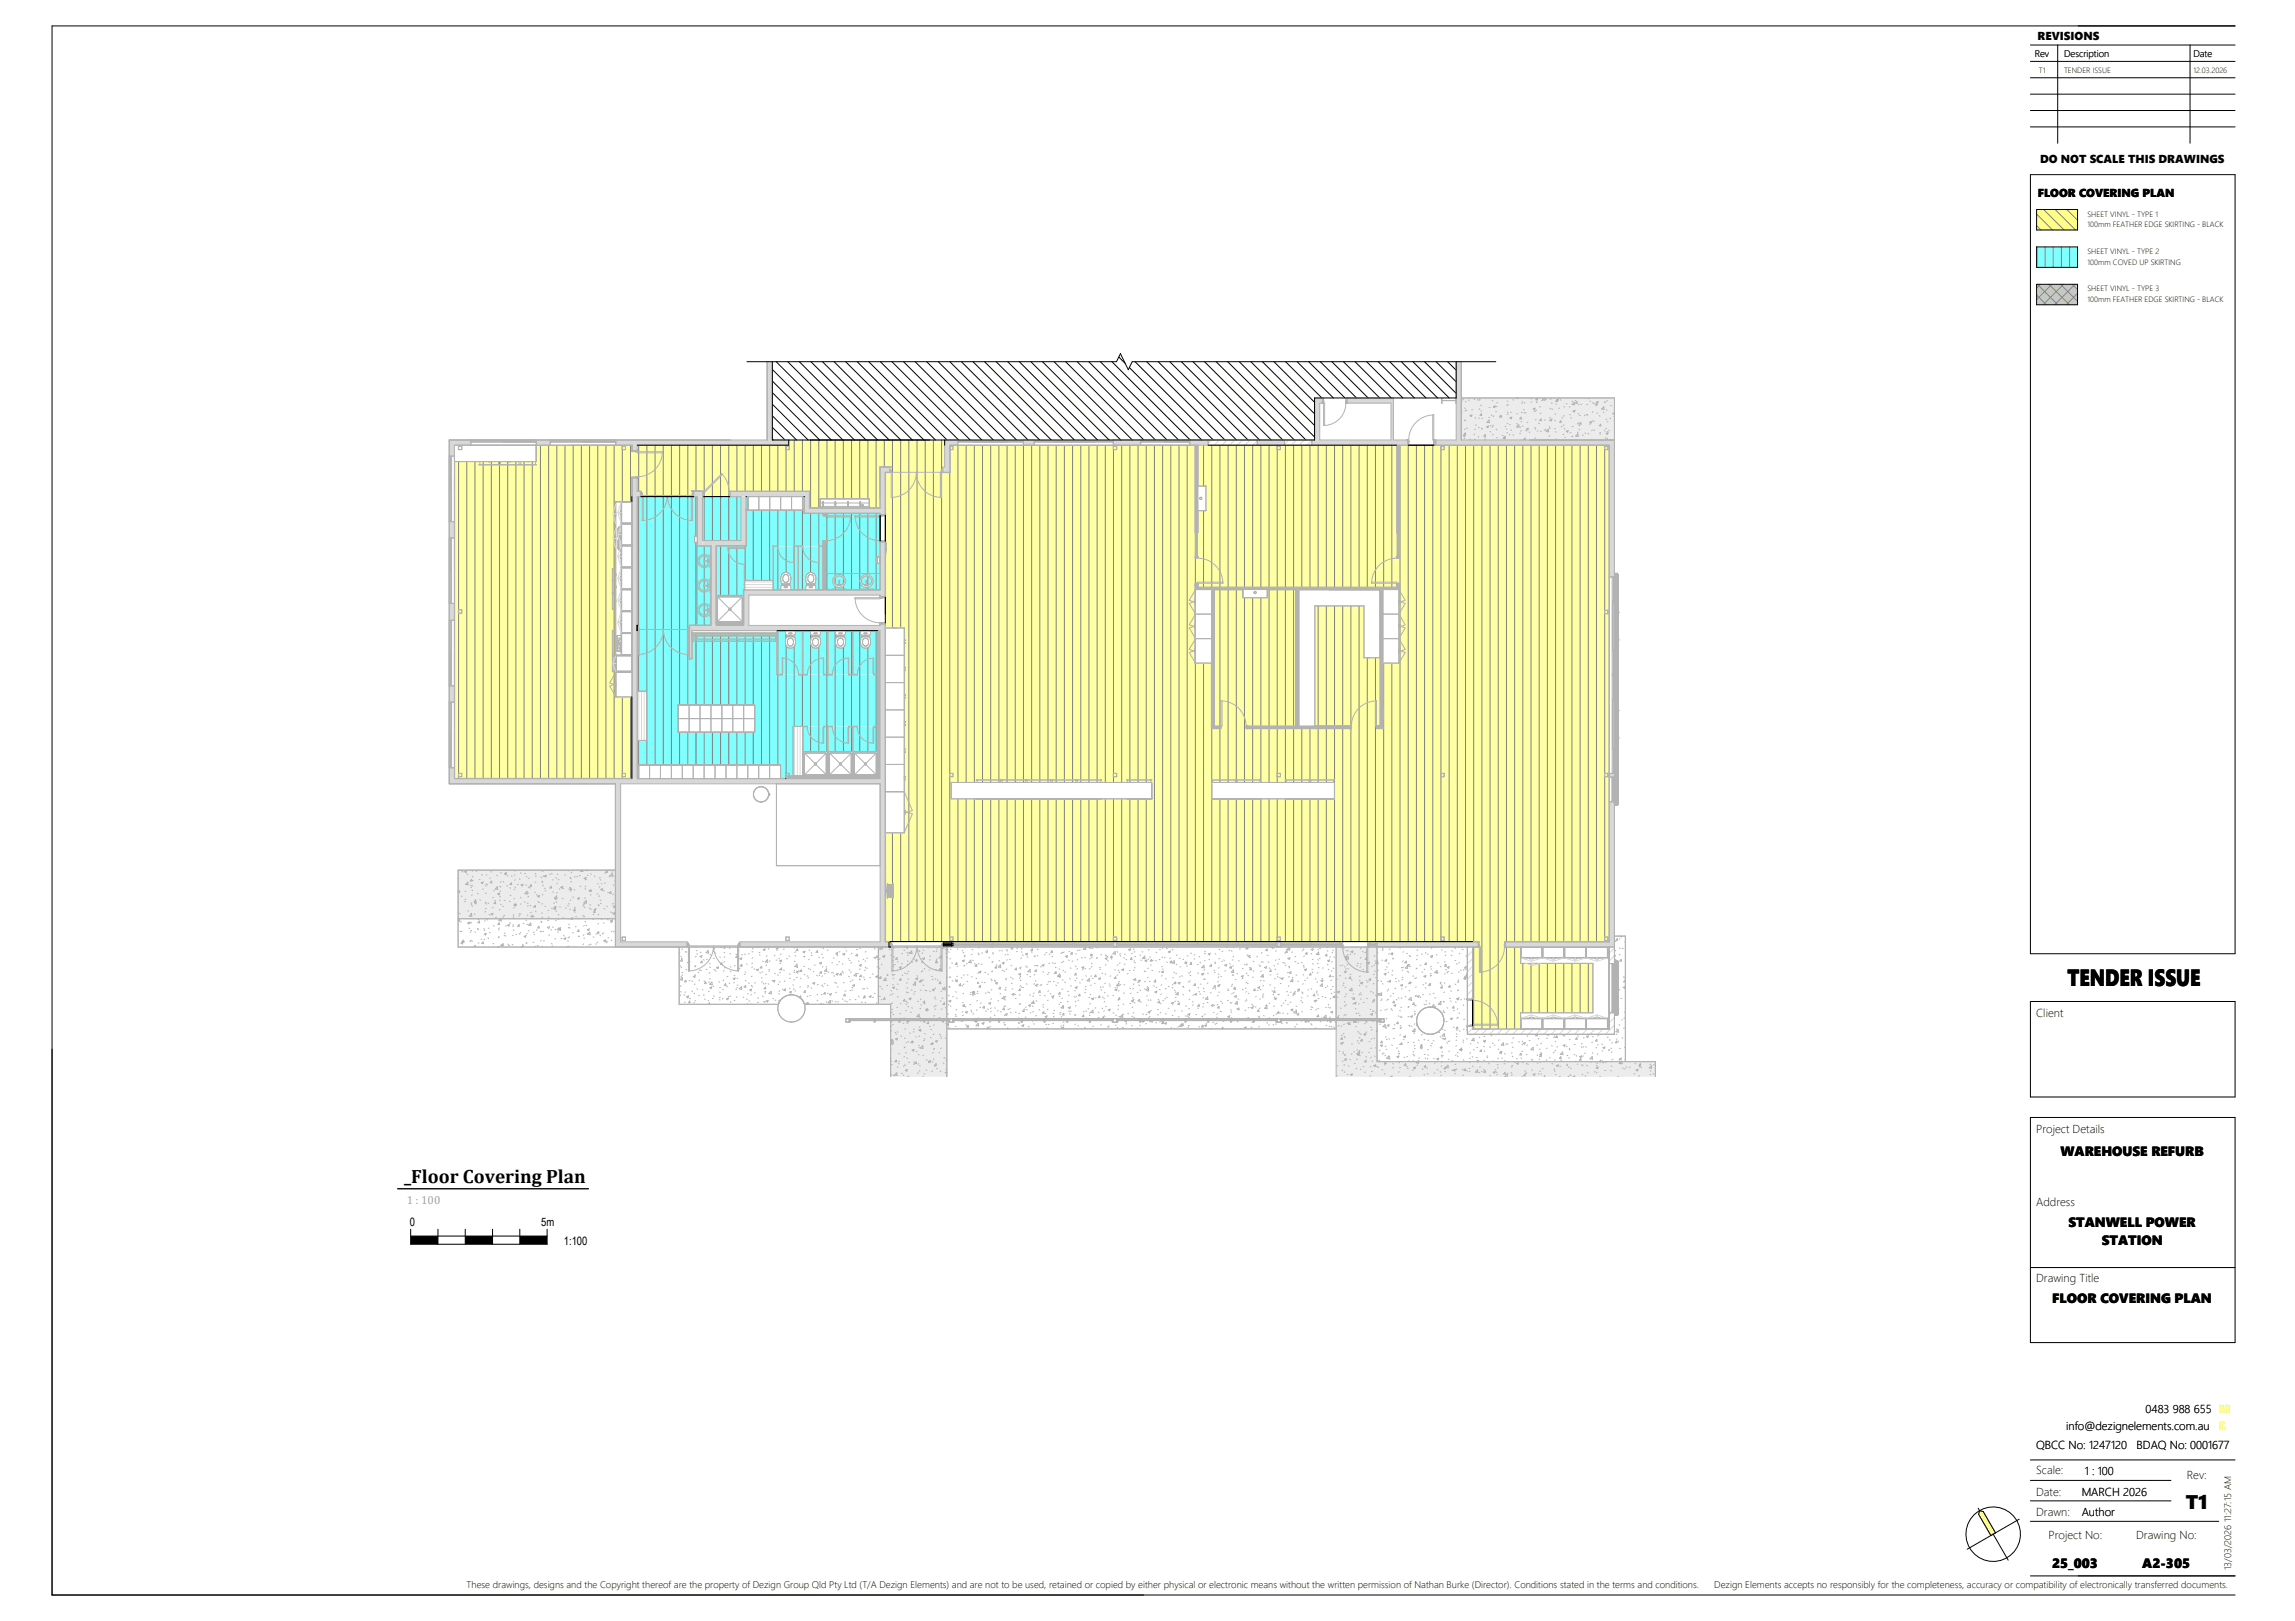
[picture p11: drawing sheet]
<svg xmlns="http://www.w3.org/2000/svg" width="841mm" height="594mm" viewBox="0 0 841 594" stroke-linecap="round" stroke-linejoin="round" font-family="sans-serif">
<defs><g id="words">
<text font-size="8.6" x="757.6" y="361.5">TENDER ISSUE</text>
<text font-size="7.2" x="800.9" y="552.8">T1</text>
<text font-size="7.1" x="148.1" y="433.5">_Floor Covering Plan</text>
<g font-size="4.9">
<text x="755" y="423.6">WAREHOUSE REFURB</text>
<text x="758" y="449.6">STANWELL POWER</text>
<text x="770.2" y="456.2">STATION</text>
<text x="752.1" y="477.7">FLOOR COVERING PLAN</text>
<text x="752" y="574.4">25_003</text>
<text x="785.1" y="574.4">A2-305</text>
</g>
<g font-size="4.2">
<text x="746.7" y="14.8">REVISIONS</text>
<text x="747.6" y="59.6">DO NOT SCALE THIS DRAWINGS</text>
<text x="746.7" y="72.2">FLOOR COVERING PLAN</text>
<text x="746.1" y="372.7">Client</text>
<text x="746.1" y="415.2">Project Details</text>
<text x="746.1" y="442">Address</text>
<text x="150.1" y="449.2">0</text>
<text x="198.3" y="449.2">5m</text>
<text x="206.6" y="456.1">1:100</text>
<text x="746.1" y="469.9">Drawing Title</text>
<text x="786.3" y="517.7">0483 988 655</text>
<text x="757.2" y="524">info@dezignelements.com.au</text>
<text x="746.1" y="531.1">QBCC No: 1247120</text>
<text x="783" y="531.1">BDAQ No: 0001677</text>
<text x="746.1" y="540.3">Scale:</text>
<text x="764" y="540.4">1 : 100</text>
<text x="801.3" y="541.8">Rev:</text>
<text x="746.1" y="548.1">Date:</text>
<text x="762.8" y="548.1">MARCH 2026</text>
<text x="746.1" y="555.4">Drawn:</text>
<text x="762.8" y="555.4">Author</text>
<text x="750.7" y="564">Project No:</text>
<text x="782.8" y="564">Drawing No:</text>
</g>
<text font-size="4.2" fill="#a3a3a3" x="149" y="441.2">1 : 100</text>
<g font-size="4.2" fill="#e2ec2d">
<text x="813.1" y="517.7">M</text>
<text x="813.3" y="524">E</text>
</g>
<g font-size="3.5">
<text x="745.6" y="20.9">Rev</text>
<text x="756.4" y="20.9">Description</text>
<text x="803.8" y="20.9">Date</text>
<text x="817.6" y="575.4" transform="rotate(-90 817.6 575.4)">13/03/2026 11:27:15 AM</text>
<text x="171" y="581.9">These drawings, designs and the Copyright thereof are the property of Dezign Group Qld Pty Ltd (T/A Dezign Elements) and are not to be used, retained or copied by either physical or electronic means without the written permission of Nathan Burke (Director). Conditions stated in the terms and conditions.</text>
<text x="628.2" y="581.9">Dezign Elements accepts no responsibly for the completeness, accuracy or compatibility of electronically transferred documents.</text>
</g>
<g font-size="2.8">
<text x="747.2" y="26.8">T1</text>
<text x="756.4" y="26.8">TENDER ISSUE</text>
<text x="803.8" y="26.8">12.03.2026</text>
<text x="765" y="79.3">SHEET VINYL - TYPE 1</text>
<text x="765" y="83.3">100mm FEATHER EDGE SKIRTING - BLACK</text>
<text x="765" y="93">SHEET VINYL - TYPE 2</text>
<text x="765" y="97">100mm COVED UP SKIRTING</text>
<text x="765" y="106.7">SHEET VINYL - TYPE 3</text>
<text x="765" y="110.7">100mm FEATHER EDGE SKIRTING - BLACK</text>
</g>
</g></defs>
<g fill="#d8d8d8">
<path d="M294.7 186.2h27.8v1.9h-27.8z"/>
<path d="M255.5 182h1.9v18h-1.9z"/>
<path d="M225.5 287.2h1.9v57.9h-1.9z"/>
<path d="M164.6 285.3h157.9v1.9h-157.9z"/>
<path d="M272.5 216.2h50v1.9h-50z"/>
<path d="M252.7 229.2h69.8v1.9h-69.8z"/>
<path d="M257.4 198.1h16v1.9h-16z"/>
<path d="M271.5 182h1.9v16.1h-1.9z"/>
<path d="M294.7 180.1h1.9v6.1h-1.9z"/>
<path d="M272.5 218.1h1.9v11.1h-1.9z"/>
<path d="M260.5 200h1.9v29.2h-1.9z"/>
<path d="M252.6 231.1h.9v10.2h-.9z"/>
<path d="M322.5 228.6v116.5h1.9v-116.5zM322.5 198.6v20h1.9v-20zM322.5 171.2v17.4h1.9v-17.4z"/>
<path d="M551.7 345.1v1.9h39.9v-1.9zM504.6 345.1v1.9h37.1v-1.9zM468 345.1v1.9h1.2v-1.9zM408 345.1v1.9h1.2v-1.9zM271.1 345.1v1.9h54.7v-1.9zM225.5 345.1v1.9h26.3v-1.9z"/>
<path d="M589.7 293.8v51.3h1.9v-51.3zM589.7 283.4v1.4h1.9v-1.4zM589.7 161.2v50.2h1.9v-50.2z"/>
<path d="M526.1 161.2v1.9h63.6v-1.9zM480.7 161.2v1.9h35.1v-1.9zM460.7 161.2v1.9h10v-1.9zM436 161.2v1.9h6.7v-1.9zM408 161.2v1.9h10v-1.9zM346.2 161.2v1.9h4.8v-1.9zM375 161.2v1.9h4v-1.9z"/>
<path d="M348 343.4v1.2h1.2v-1.2zM348 343.4h1.2v1.2h-1.2z"/>
<path d="M408 343.4v1.2h1.2v-1.2zM408 343.4h1.2v1.2h-1.2z"/>
<path d="M468 343.4v1.2h1.2v-1.2zM468 343.4h1.2v1.2h-1.2z"/>
<path d="M348 283.4v1.2h1.2v-1.2zM348 283.4h1.2v1.2h-1.2z"/>
<path d="M408 283.4v1.2h1.2v-1.2zM408 283.4h1.2v1.2h-1.2z"/>
<path d="M408 163.5v1.3h1.2v-1.3zM408 163.6h1.2v1.1h-1.2z"/>
<path d="M324.4 171.2v1.9h1.7v-1.9zM345.4 171.2v1.9h.8v-1.9z"/>
<path d="M528 343.4v1.2h1.2v-1.2zM528 343.4h1.2v1.2h-1.2z"/>
<path d="M588 343.4v1.2h1.2v-1.2zM588 343.4h1.2v1.2h-1.2z"/>
<path d="M468 283.4v1.2h1.2v-1.2zM468 283.4h1.2v1.2h-1.2z"/>
<path d="M528 283.4v1.2h1.2v-1.2zM528 283.4h1.2v1.2h-1.2z"/>
<path d="M588 283.4v1.2h1.2v-1.2zM588 283.4h1.2v1.2h-1.2z"/>
<path d="M528 163.5v1.3h1.2v-1.3zM528 163.6h1.2v1.1h-1.2z"/>
<path d="M588 163.5v1.3h1.2v-1.3zM588 163.6h1.2v1.1h-1.2z"/>
<path d="M468 163.5v1.3h1.2v-1.3zM468 163.6h1.2v1.1h-1.2z"/>
<path d="M346.2 163.1v10h1.9v-10zM348 163.6l.1 1.1z"/>
<path d="M267.6 180.1v1.9h27.1v-1.9zM254.2 180.1v1.9h3.4v-1.9zM233.5 180.1v1.9h1.4v-1.9z"/>
<path d="M225.6 161.2v1.9h63.4v-1.9zM196.5 161.2v1.9h5.1v-1.9zM166.5 161.2v1.9h6v-1.9z"/>
<path d="M164.6 281.3v4h1.9v-4zM164.6 251.3v6h1.9v-6zM164.6 221.1v6.2h1.9v-6.2zM164.6 191.1v6h1.9v-6zM164.6 161.2v5.9h1.9v-5.9z"/>
<path d="M168 163.5v1.3h1.2v-1.3zM168 163.6h1.2v1.1h-1.2z"/>
<path d="M168 283.4v1.2h1.2v-1.2zM168 283.4h1.2v1.2h-1.2z"/>
<path d="M168 223.5v1.2h1.2v-1.2zM168 223.5h1.2v1.2h-1.2z"/>
<path d="M228 163.5v1.3h1.2v-1.3zM228 163.6h1.2v1.1h-1.2z"/>
<path d="M228 283.4v1.2h1.2v-1.2zM228 283.4h1.2v1.2h-1.2z"/>
<path d="M288 283.4v1.2h1.2v-1.2zM288 283.4h1.2v1.2h-1.2z"/>
</g>
<path d="M301.6 198.6v17.6h.9v-17.6zM301.6 188.1v.5h.9v-.5z" fill="#b2b2b2"/>
<g fill="#fff">
<path d="M292.5 200.2l.1 16z"/>
<path d="M283.3 200.2l.2 16z"/>
<path d="M291 200l3.1 .2zM300.1 200l1.5 .2zM283.3 200l1.7 .2z"/>
</g>
<g fill="#b2b2b2">
<path d="M444 263.5v2.5h.9v-2.5zM444 216v29.5h.9v-29.5z"/>
<path d="M505.8 263.5v3.4h.9v-3.4zM505.8 216v29.5h.9v-29.5z"/>
</g>
<path d="M470.7 161.2h10v1.9h-10z" fill="#fff"/>
<g fill="#b2b2b2">
<path d="M438 215.1h74.7v.9h-74.7z"/>
<path d="M474.9 216h.9v50h-.9z"/>
<path d="M262.4 228.3h10.1v.9h-10.1z"/>
<path d="M504.8 266v.9h1v-.9zM457 266v.9h37.8v-.9zM444 266v.9h3v-.9z"/>
</g>
<g fill="#d8d8d8">
<path d="M533.6 132.5h1.9v28.7h-1.9z"/>
<path d="M481.7 147.7h1.9v13.5h-1.9z"/>
<path d="M509.7 147.7h.9v13.5h-.9z"/>
<path d="M588 223.6v1.3h1.2v-1.3zM588 223.7h1.2v1.1h-1.2z"/>
<path d="M468 373.3v1.3h1.2v-1.3zM468 373.4h1.2v1.1h-1.2z"/>
<path d="M506 373.3v1.3h1.2v-1.3zM506 373.4h1.2v1.1h-1.2z"/>
<path d="M310 373.3v1.3h1.2v-1.3zM310 373.4h1.2v1.1h-1.2z"/>
<path d="M348 373.3v1.3h1.2v-1.3zM348 373.4h1.2v1.1h-1.2z"/>
<path d="M408 373.3v1.3h1.2v-1.3zM408 373.4h1.2v1.1h-1.2z"/>
</g>
<path d="M489.6 374v20.6h117v-5.6h-102v-15h-7.7v.5h-.4v-.5zM326.4 374v20.6h20.6v-20.6h-8.1v.5h-.4v-.5h-8.7v.5h-.4v-.5zM489.6 347v26.4h15v-26.4zM321.9 347v21h4.5v5.4h20.6v-26.4zM167.9 318.8v17.9h57.6v-17.9zM535.5 145.8v15.4h56.1v-15.4z" fill="#ececec"/>
<g fill="#fff">
<path d="M537.7 377.1h53.9v1.9h-53.9z"/>
<path d="M589.7 371.1v6h1.9v-6zM589.7 347v6.1h1.9v-6.1z"/>
<path d="M537.7 376.1v1h1.9v-1zM537.7 347v19.1h1.9v-19.1z"/>
</g>
<path d="M493.6 145.8v1.9h17v-1.9zM481.7 145.8v1.9h2.9v-1.9z" fill="#d8d8d8"/>
<path d="M525.8 161.2h.3v1.9h-.3z" fill="#fff"/>
<path d="M438 214.1v1h.9v-1zM438 163.1v32h.9v-32z" fill="#b2b2b2"/>
<path d="M438.3 195.6l.1 8.1z" fill="#fff"/>
<path d="M511.8 214.1v1h.9v-1zM511.8 163.1v32h.9v-32z" fill="#b2b2b2"/>
<path d="M512.3 195.6l.1 8.1z" fill="#fff"/>
<g fill="#d8d8d8">
<path d="M281.1 132.5h1.9v28.7h-1.9z"/>
<path d="M288 163.5v1.3h1.2v-1.3zM288 163.6h1.2v1.1h-1.2z"/>
<path d="M231.6 175.1v110.2h1.9v-110.2zM231.6 163.1v2h1.9v-2z"/>
<path d="M270.7 345.6v1h.4v-1zM251.8 345.6v1h.5v-1z"/>
<path d="M348 163.5v1.3h1.2v-1.3zM348 163.6h1.2v1.1h-1.2z"/>
<path d="M228 343.4v1.2h1.2v-1.2zM228 343.4h1.2v1.2h-1.2z"/>
<path d="M288 343.4v1.2h1.2v-1.2zM288 343.4h1.2v1.2h-1.2z"/>
</g>
<g fill="#fff">
<path d="M325.8 345.1h.6v1.9h-.6z"/>
<path d="M234.9 180.1v1.9z"/>
<path d="M442.7 161.2h18v1.9h-18z"/>
<path d="M409.7 346l14 .1z"/>
<path d="M453.5 346l14 .1z"/>
<path d="M424.2 346l14.1 .1z"/>
<path d="M467.5 345.6h.5v1h-.5z"/>
<path d="M409.2 345.6h.5v1h-.5z"/>
<path d="M423.7 345.6h.5v1h-.5z"/>
<path d="M438.3 345.6h.5v1h-.5z"/>
<path d="M453 345.6h.5v1h-.5z"/>
<path d="M393.5 346l14 .1z"/>
<path d="M349.7 346l14 .1z"/>
<path d="M364.2 346l14.1 .1z"/>
<path d="M349.2 345.6h.5v1h-.5z"/>
<path d="M407.5 345.6h.5v1h-.5z"/>
<path d="M393 345.6h.5v1h-.5z"/>
<path d="M378.3 345.6h.5v1h-.5z"/>
<path d="M363.7 345.6h.5v1h-.5z"/>
<path d="M469.7 346l10.5 .1z"/>
<path d="M469.2 345.6h.5v1h-.5z"/>
<path d="M491.1 345.6h.5v1h-.5z"/>
<path d="M480.2 345.6h.5v1h-.5z"/>
<path d="M502.1 346l2 .1z"/>
<path d="M501.6 345.6h.5v1h-.5z"/>
<path d="M504.1 345.6h.5v1h-.5z"/>
<path d="M591 285.2l.1 8.2z"/>
<path d="M312.5 231.1l.1 16z"/>
<path d="M303.3 231.1l.2 16z"/>
<path d="M294.1 231.1l.2 16z"/>
<path d="M284.6 231.1l.2 16z"/>
<path d="M320.2 247.1l1.4 .2zM311 247.1l3.2 .2zM301.8 247.1l3.2 .2zM292.6 247.1l3.2 .2zM284.6 247.1l2 .2z"/>
</g>
<path d="M321.6 231.1h.9v54.2h-.9z" fill="#b2b2b2"/>
<g fill="#fff">
<path d="M312.5 266.3l.1 18.1z"/>
<path d="M303.3 266.3l.2 18.1z"/>
<path d="M294.1 266.3l.2 18.1z"/>
<path d="M320.1 266.2l1.5 .1zM301.8 266.2l3.2 .1zM311 266.2l3.1 .1zM294.1 266.2l1.7 .1z"/>
</g>
<path d="M288 284.6v.7h33.6v-.9h-32.4v.2zM288 284.4l1.2 .2z" fill="#b2b2b2"/>
<g fill="#fff">
<path d="M504.6 347v26.4l2.6-.1v1.3h-1.2l-.4-.1v-.5h-1v15h91v-46h-4v36h-53.9v-32zM519.1 374a5 5 0 0 1 10 0 5 5 0 0 1-10 0zM347 374v3h142.6v-3h-1.8v.5h-.4v-.5h-8.7v.5h-.4v-.5h-8.7v.5l-.4 .1-1.6-.1v-.5h-8v.5h-.4v-.5h-7.9v.5h-.4v-.5h-7.9v.5h-.4v-.5h-8v.5h-.4v-.5h-7.9v.5h-.4v-.5h-7.9v.5h-.4v-.5h-8v.5l-.4 .1-1.6-.1v-.5h-8v.5h-.4v-.5h-7.9v.5h-.4v-.5h-7.9v.5h-.4v-.5h-8v.5h-.4v-.5h-7.9v.5h-.4v-.5h-7.9v.5h-.4v-.5h-8v.5l-1.6 .1-.4-.1v-.5zM506 373.4v1.1h1.2v-1.1zM468 373.4v1.1h1.2v-1.1zM408 373.4v1.1h1.2v-1.1zM348 373.4v1.1h1.2v-1.1zM347 347v26.4h142.6v-26.4zM591.8 352.1h1l.1 .4-.1 19.6h-1v-.4h.5v-9.4h-.5v-.4h.5v-9.4h-.5zM248.9 347v21h36.4a5 5 0 0 1 4.7-3.5 5 5 0 0 1 4.8 3.5h27.1v-21zM167.9 336.7v10.3h57.6v-10.3z"/>
<path d="M272.7 206.8l.2 9.4zM272.7 200l.2 .8z"/>
</g>
<g fill="#d8d8d8">
<path d="M528.3 145.8l.1 .9h5.1l.1-.9v2l-.1-1h-5.1l-.1 1z"/>
<path d="M484.4 147.7l.4 .2zM493.4 147.7l.4 .2z"/>
<path d="M484.6 145.8v1.9h.4v-1.9zM493.2 145.8l-.1 1.5 .1 .4h.4v-1.9z"/>
</g>
<g fill="#fff">
<path d="M225.6 246.2l6 .1z"/>
<path d="M225.6 240l6 .1z"/>
<path d="M260.3 203.1l.1 5z"/>
<path d="M260.3 212.1l.1 5z"/>
<path d="M260.3 221.1l.1 5z"/>
<path d="M233.5 253.3h3.5v18h-3.5z"/>
<path d="M315 215.9l5 .2z"/>
<path d="M305 215.9l5 .2z"/>
<path d="M254.5 179.9l2.8 .2z"/>
<path d="M253.6 179.9l.9 .2z"/>
<path d="M324.4 199.7l.2 3.6z"/>
<path d="M324.4 198.8l.2 .9z"/>
<path d="M272.9 212.7h10.4v3.5h-10.4z"/>
<path d="M591 353.5l.1 17.2z"/>
<path d="M589.2 350.9l.5 .1z"/>
<path d="M589.2 373.1l.5 .2z"/>
<path d="M290.6 266.2h3.5v18.1h-3.5z"/>
<path d="M283 132.5h126.1l1.5-2.9 2.9 5.9 1.4-3h118.7v13.3h-51.9v15.4h-198.7z"/>
</g>
<path d="M233.6 182.1l-.1 47.6h.4l.1 .4-.1 .6h-.4l.1 22.6h3.4v18h-3.4v9h52.4v4.9h1.9l.1-1.8h1.2v.9h4.9h-3.5v-18.1h5.2l-1.5 .1v9.1h9v-9.1l-1.5-.1h3.2l-1.5 .1v9.1h9v-9.1l-1.5-.1h3.1l-1.5 .1v9.1h8.9v-9.1h-1.4l1.4-.1v-18.9h-1.3l1.3-.2v-15.9h-2.5l-.1 1.3-.4 .2v.6h-2.7v-.6l-.4-.2-.1-1.3h-2.7v15.9l1.6 .2h-3.2l1.5-.2v-15.9h-2.7v1.3l-.5 .2v.6h-2.6v-.6l-.5-.2v-1.3h-2.7v15.9l1.5 .2h-3.2l1.5-.2v-15.9h-2.7v1.3l-.4 .2v.6h-2.7v-.6l-.4-.2-.1-1.3h-2.7v15.9l1.5 .2h-3.2l1.5-.2v-15.9h-2.7v1.3l-.4 .2v.6h-2.7v-.6l-.4-.2-.1-1.3h-3v15.9l1.8 .2h-2v-15.2h-31v9.3h-1.1v-10.2l.2-.5h-.4v-1h.4v-.6h7.7v-29h-5v-1.3h-.9v-2.4h.9v-14.3zM233.6 280.5v4.7h.4v-4.7zM288 283.4v.9h1.2v-.9zM248.5 258.3h28v10h-28zM314.1 266.2l6 .1zM305 266.2l5.9 .1zM295.8 266.2l6 .1zM314.2 247.1l5.9 .2zM305 247.1l6 .2zM295.9 247.1l5.9 .2zM286.7 247.1l5.9 .2zM315.7 233.5l2.8-.1a2.45 2.45 0 0 1 .5 2.5 2.45 2.45 0 0 1-2 1.6 2.46 2.46 0 0 1-1.5-3.7zM297.3 233.5l2.9-.1a2.45 2.45 0 0 1 .5 2.5 2.45 2.45 0 0 1-2 1.6 2.46 2.46 0 0 1-1.5-3.7zM306.5 233.5l2.8-.1a2.45 2.45 0 0 1 .6 2.5 2.45 2.45 0 0 1-2.1 1.6 2.46 2.46 0 0 1-1.4-3.7zM288.1 233.5l2.9-.1a2.45 2.45 0 0 1 .5 2.5 2.45 2.45 0 0 1-2 1.6 2.46 2.46 0 0 1-1.5-3.7zM294.3 231.1h9zM312.6 231.1h9zM303.5 231.1h9zM284.8 231.1h9.3zM273.5 187v13.1h-.6l-.2 .7v-.7l-10.3-.1 .1 18.2h9.9v-2.1h.3v-9.3l.2 5.9h10.4v-12.7h1.7l-1.5 .2v15.9h2.7v-1.3l.4-.2v-.6h2.7v.6l.5 .2v1.3h2.7v-15.9l-1.5-.2h3.1l-1.5 .2v15.9h2.7v-1.3l.5-.2v-.6h2.7v.6l.4 .2v1.3h2.6v-15.9l-1.4-.2h1.4v-1.6l.3-.3 .8 .3v17.7h19.8v-9.7h-1v-2.3h1v-15.9h-19.8l-.1 .8-.7 .1-.3-.3v-.6h-6.9v-1.2zM295.9 210.3a1.97 1.97 0 0 1 2.4-.1 1.97 1.97 0 0 1 .6 2.4l-.4 1.3h-2.7a3.2 3.2 0 0 1 .1-3.6zM286.7 210.3a1.97 1.97 0 0 1 2.5-.1 1.97 1.97 0 0 1 .6 2.4l-.5 1.3h-2.6a3.2 3.2 0 0 1 0-3.6zM272.7 200.8l.2 6zM294.1 200l6 .2zM285 200l5.9 .2zM257.4 182.1v16h14.1v-16.1zM294.1 186.5v.3h.5v-.3zM273.5 186.5v.3h.6v-.3zM294.1 182.1v4.2h.5v-4.2zM273.4 182v4.3h.7v-4.2z" fill="#80ffff"/>
<path d="M166.6 169.1v116.1h64.9v-29.9h-5.9v-67.5v-4h5.9l.1-9 1.5-.2 .5 .3-.1 5.1h1.4v.6h.4l.2 .6-.2 .4h-.4v.4h19.3v-.4h-.5l-.1-.4 .1-.6h.5v-.5l-.6-.2 4.2 .1 .2 .5-.1 1.5h9.3l-.1-1.5 .2-.5h29.4v6.1h3.9l-.1-3.3h18.1v3.3h3.8v-15h4.3l-.6 .1v.9h.5l.1 .4-.1 .6-2.1 .1-.1 55.2 .1 1.7h6.9v75h-6.9v21.3l.6-.2 .1-1.9h1.7v1.2h.3v-1.2v1.3v3.2l-.1-1.5-.2 .1v1.2l-.8 .2-.8-.3-.1 .3-.1-2.1-.1 .1-.5-.3v18.5h217.4l.2 2-2.4 .1v29.9h17.5v-5.9h26.5v-18.1h-26.5v-5.9h-5.7l-.3-.8 .3-1.3h38.1v-181.8l-76.8 .1-.1 40.8 .1-.2-.3 .7-.8-.3v-.4l.3 .2-.2-41h-72.9l.1 15h2.9v9h-2.9l-.3 17 .3-.2-.1 .6-.4 .1-.6-.3v-41.1h-89.7v.3h1v1.3h-1v8.4h-2.8l-.4-.1-.2-.4 .2-.6h.4v-.9h.8v-10h-57.2v1.9h-55.5l.1 2.2-.5 .3-1.6-.3v-2.1h-35v5.9zM588 343.4h1.2v1.2h-1.2zM528 343.4h1.2v1.2h-1.2zM468 343.4h1.2v1.2h-1.2zM408 343.4h1.2v1.2h-1.2zM348 343.4h1.2v1.2h-1.2zM588 343.4v1.2h1.2v-1.2zM528 343.4v1.2h1.2v-1.2zM468 343.4v1.2h1.2v-1.2zM408 343.4v1.2h1.2v-1.2zM348 343.4v1.2h1.2v-1.2zM324.7 326.7l.3 .1zM327.2 325v.1zM331.5 298l.2 .2zM331.5 297l.2 .2zM444 286.7h45v6h-45zM348.6 286.7h73.5v6h-73.5zM331.5 285.5l.2 .2zM331.5 284.5l.2 .2zM588 283.4h1.2v1.2h-1.2zM528 283.4h1.2v1.2h-1.2zM468 283.4h1.2v1.2h-1.2zM408 283.4h1.2v1.2h-1.2zM348 283.4h1.2v1.2h-1.2zM228 283.4h1.2v1.2h-1.2zM168 283.4h1.2v1.2h-1.2zM588 283.4v1.2h1.2v-1.2zM528 283.4v1.2h1.2v-1.2zM468 283.4v1.2h1.2v-1.2zM408 283.4v1.2h1.2v-1.2zM348 283.4v1.2h1.2v-1.2zM228 283.4v1.2h1.2v-1.2zM168 283.4v1.2h1.2v-1.2zM331.5 275.5l.2 .2zM331.5 274.5l.2 .2zM438 213.8l.5-.2 .5 .3v1.2h72.8l-.1-1.2 .6-.3 .4 .2v29.2h-5.9v24h-2.2l-.3-.2 .3-.9h1.1v-24.9h-5.9v-19h-18v43.9h13.2l.3 .6-.1 .4-38.4 .1-.3-.2 .3-.9 18 .1v-49.9h-10.4v2.9h-9v-2.9h-10.4v49.9l2.2-.1 .3 .9-.3 .2h-3.3v-24h-5.9zM331.5 265.5l.2 .2zM331.5 264.5l.2 .2zM331.5 255.5l.2 .2zM331.5 254.5l.2 .2zM225.3 251.3l.2 .1zM225.3 250.3l.2 .1zM331.5 245.5l.2 .2zM331.5 244.5l.2 .2zM225.3 243.6l.2 .1zM225.6 243.1v.2zM225.3 242.6l.2 .1zM512.8 238.9l.2 .2zM437.7 239l.2 .1zM512.8 237.9l.2 .2zM437.7 238l.2 .1zM331.5 235.5l.2 .2zM225.6 235.5v.2zM331.5 234.5l.2 .2zM512.8 229.9l.2 .2zM437.7 230l.2 .1zM512.8 228.9l.2 .2zM437.7 229l.2 .1zM588 223.6h1.2v1.3h-1.2zM588 223.7v1.1h1.2v-1.1zM168 223.5h1.2v1.2h-1.2zM168 223.5v1.2h1.2v-1.2zM512.8 220.9l.2 .2zM437.7 221l.2 .1zM225.6 220.3v.2zM512.8 219.9l.2 .2zM437.7 220l.2 .1zM225.6 215.1v.2zM225.6 210.6v.2zM439.6 182.6a.4 .4 0 0 0 .8 0 .4 .4 0 0 0-.8 0zM193.4 169.1h.2zM588 163.5h1.2v1.3h-1.2zM528 163.5h1.2v1.3h-1.2zM468 163.5h1.2v1.3h-1.2zM408 163.5h1.2v1.3h-1.2zM288 163.5h1.2v1.3h-1.2zM228 163.5h1.2v1.3h-1.2zM588 163.6v1.1h1.2v-1.1zM528 163.6v1.1h1.2v-1.1zM468 163.6v1.1h1.2v-1.1zM408 163.6v1.1h1.2v-1.1zM348.2 163.6v1.1h1v-1.1zM288 163.6v1.1h1.2v-1.1zM228 163.6v1.1h1.2v-1.1z" fill="#ffffa4"/>
<g fill="#fff">
<path d="M348.7 345.6h.5v1h-.5z"/>
<path d="M233.4 229.2l.1 1.9z"/>
</g>
<g fill="none" stroke="#b2b2b2" stroke-width=".37">
<path d="M281.1 132.5v28.7h-116.5v126h60.9v59.8M283 132.5v28.7h6v1.9h-55.5v2.8h9.2v-.4M533.6 132.5v28.7h-8.6v-9.2h.4M535.5 132.5v28.7h56.1M484.4 147.7h.4M484.6 147.7v-1.9h-2.9v15.4h-73.7v1.9M485 145.8v10.1M493.2 147.7a8.2 8.2 0 0 1-8.2 8.2M493.2 147.7h16.5v13.5h-26.1v-13.5h1.8v8.2h-.4M493.2 145.8v1.9M493.4 147.7h.4M493.6 147.7v-1.9h17v15.4h5.6v1.9h-168.1v10h-23.7v15.9h-11.1"/>
<path d="M525.4 152a9.2 9.2 0 0 0-9.2 9.2M525.4 152v9.2M528.3 145.8v2l.1-1h5.1l.1 1M528.4 145.8v.9h5.1v-.9M535.5 151v.6M535.5 155.6h.1M535.5 145.8h56.1v233.2h-53.9v-32M535.8 150.6l-.3 .1M535.9 147h-.3M536 146.2l.3 .2M536.2 159.7l.7-.3-.2 .6zM536.6 149.5l.3 .2"/>
<path d="M536.9 157.2l-.3 .2M536.9 154.1l-.3 .1M537 158.6l.1 .6h-.6zM537 153.8l-.3 .2M537.1 150.4l-.2 .3M537.2 150.3l.3 .2M537.3 147.1l-.3 .2M537.4 156.8l.3 .2M538.4 146.6l-.3 .1M538.7 152.3l.7-.3-.2 .6zM539.6 150.1l-.3 .1M540.1 159.1l.3 .2"/>
<path d="M540.1 146.2l.3 .3M540.5 153l.3 .3M540.7 155.7l.3 .2M540.7 157.3h-.3M541.4 146.5l.3 .2M541.9 159.9l-.3 .2M542 156.6l-.2 .2M542.1 153.2l-.2 .2M542.3 149.8l-.3 .2M542.3 146.1l-.3 .1M542.4 146.4l-.3 .2M542.6 148.5l.2 .2"/>
<path d="M542.7 150.5l.2 .2M542.8 157.1l.3 .1M542.8 151.6l.2 .6h-.7zM543.2 157h-.3M543.4 153.3h-.4M544.2 159.2l.2 .7-.6-.1zM544.7 156.4l.8-.3-.2 .6zM545.7 153.9l.1 1-.9-.2zM545.9 152.9l-.3 .1M546 149.3h-.3M546 158.1l.3 .2M546.1 155.9l.3 .2"/>
<path d="M546.5 152l.2 .2M546.8 146.7l.3 .2M547.1 156.4l-.4 .1M547.2 159.2l-.3 .2M547.2 149l.7-.2-.2 .6zM547.3 155.8l-.3 .2M547.4 152.4l-.2 .2M547.4 145.8v.1M547.5 149l-.2 .2M548.1 150.7l.3 .2M548.2 157.3l.3 .2M548.5 147.4l.2 .3"/>
<path d="M548.6 148.9l-.4 .1M549.7 152.4l-.3 .1M550.1 152.2l.1 .7-.6-.1zM550.8 159.6l-.3 .1M551.5 156.2l.3 .1M551.5 159.9l.2 .6h-.7zM552 157.1l.2 .2M552.2 146.9l.3 .2M552.4 151l.2 .2M552.4 158.5l-.3 .2M552.4 148.4l-.3 .1M552.5 155.1l-.3 .2"/>
<path d="M552.6 151.7l-.2 .2M552.8 148.3l-.3 .2M553.3 153.1l.7-.3-.2 .7zM553.4 159.3h-.4M553.5 155.6h-.3M553.5 151l.3 .1M553.7 157.5l.3 .2M554.4 159.3l.2 .2M554.4 146.4l.3 .3M555.6 145.8l.2 .2M555.7 145.8l.4 .1M555.9 145.8l.4 .3 .1-.3"/>
<path d="M556 155.3h-.3M556.1 145.8v.1M556.2 151.6h-.4M556.5 155.6l.1 1-.9-.2zM557 156.4l.2 .2M557.2 158.8h-.3M557.4 152.9l.1 .6h-.6zM557.5 157.8l-.2 .2M557.6 154.4l-.2 .2M557.7 147.2l.3 .1M557.8 151.1l-.3 .2M557.9 156l.2 .3"/>
<path d="M557.9 147.7l-.3 .2M558.3 150l.2 .2M558.7 151.3h-.3M558.8 147.6h-.3M558.9 151.2l.3 .2M559.1 157.7l.3 .2M559.4 157.2l.7-.3-.2 .7zM559.9 154.8h-.3M560.3 158.3l.3 .2M561 146l.2 .2M561.4 147.3h-.4M561.8 149.8l.7-.2-.2 .6z"/>
<path d="M562.4 156.6l.3 .2M562.6 150.8h-.4M562.8 157.1l-.3 .2M562.9 153.7l-.2 .2M563 150.3l-.2 .2M563.1 147.4l.3 .2M563.2 146.9l-.3 .2M563.3 145.9l.1 .6h-.6zM563.6 157.9l-.3 .1M563.8 155l.3 .3M564.2 149l.3 .2M564.4 151.4l.2 .2"/>
<path d="M564.5 158l.3 .2M564.7 153.5l.1 .6h-.6zM565.2 146.7l-.3 .1M565.9 145.8l-.7 .7 .9 .2-.1-.9M566.2 157.6h-.4M566.2 157.3l.3 .2M566.3 153.9l-.3 .1M566.4 146.3l.3 .1M567.4 157.3l.1 .9-.9-.1zM567.8 156.8l.3 .2M567.9 153.9l.7-.2-.2 .6zM567.9 159.7l-.3 .2"/>
<path d="M568 156.3l-.3 .2M568.1 153l-.2 .2M568.3 149.6l-.3 .2M568.4 146.2l-.3 .2M568.5 147.6l.3 .2M568.8 153.6h-.3M569 149.9l-.4 .1M569.7 154l.3 .2M569.8 151.6l.3 .2M569.9 158.2l.3 .2M570 157.1h-.3M570.2 147.9l.2 .3"/>
<path d="M570.4 146.6l.7-.3-.2 .6zM570.6 146.5l.1 .6h-.6zM571.5 149.6h-.3M571.6 145.9h-.3M571.8 146.5l.3 .2M572 154.2l.1 .6-.6-.1zM572.2 156.2l.2 .3M572.7 153.1h-.3M573 159.1l-.2 .2M573.1 155.7l-.2 .2M573.2 157.1l.3 .2M573.3 152.3l-.3 .2"/>
<path d="M573.4 148.9l-.3 .2M573.9 147.9l.3 .1M574 158l.7-.2-.2 .6zM575.2 151.9l.3 .2M575.4 149.1h-.4M575.4 158.4l.2 .2M575.7 153l.2 .2M576 159.8l.3 .2M576.1 146.9l.2 .3M576.3 159.9l-.3 .1M576.4 156.2l-.3 .1M576.9 147.4l.1 .9-.9-.1z"/>
<path d="M576.9 151l.2-.6-.7 .3 .5 .3M577.2 146.7l.3 .2M577.9 147.1l.1 .7-.6-.1zM578.1 155.2l.2 .2M578.2 159l.1 .9-.9-.1zM578.3 158.3l-.3 .2M578.4 154.9l-.2 .2M578.5 151.5l-.2 .2M578.6 157.3l.3 .2M578.7 148.2l-.3 .2M579 155.9h-.4M579.1 152.2l-.3 .1"/>
<path d="M579.3 154.8l.1 .6h-.6zM579.4 148.1l.2 .2M580.2 159.4h-.4M580.6 152.1l.3 .2M580.8 158.7l.3 .1M581.6 152l.2 .2M581.6 151.9h-.3M581.8 148.2l-.4 .1M582 158.8l.2 .2M582 145.9l.2 .2M582.5 154.7l.7-.2-.2 .6zM582.6 146.9l.3 .2"/>
<path d="M582.8 155.4h-.3M583.5 157.6l-.3 .2M583.6 154.2l-.2 .2M583.8 150.8l-.3 .2M583.9 147.4l-.3 .3M584 154.2l.3 .2M584.1 157.5l.3 .2M584.3 147.9h-.3M584.8 148.3l.3 .2M585 147.4l.7-.3-.2 .6zM585.2 147.8l.1 .6h-.6zM585.5 151.4h-.3"/>
<path d="M586 152.3l.3 .2M586.2 158.9l.3 .2M586.6 155.4l.1 .7-.6-.1zM586.6 158.6h-.4M587.5 151l.3 .2M587.7 149.1l.1 .9-.9-.1zM587.9 157.8l.2 .2M588.1 147.2l.3 .2M588.2 147.4h-.4M588.6 158.8l.7-.2-.2 .6zM588.6 156.9l-.2 .2M588.8 153.6l-.3 .2"/>
<path d="M588.9 150.2l-.3 .2M589 146.8l-.3 .2M589.1 158.2l-.3 .1M589.2 154.6h-.3M589.5 157.8l.3 .1M589.9 153.2l.3 .2M590.2 148.5l.3 .2M591.5 152.6l.1 .1M591.6 151.2l-.6 .3 .5 .3 .1-.2M591.6 150.6h.1M591.6 154.2l-.1 .1M164.6 167.1h1.9"/>
<path d="M164.8 167.1v24M164.8 167.4h.7M165 179h.3v11.8M165 167.4v11.9h.3M165 167.7h.1M165.1 167.4v11.9M165.2 179v11.8M165.5 167.1v24M166.6 169.1v116.1h64.9v-29.9M168 163.5h1.2v1.3h-1.2zM168 164.7h1.2M172.5 161.2v1.9"/>
<path d="M172.5 162.1h24M172.5 161.4h24M172.8 161.7h11.9M172.8 161.6h11.9v.4M172.8 161.4v.7M173.1 161.6v.1M175.5 170.2l21 .2zM175.8 169.1v1.1M178.8 169.1h.9M179.1 169.1h.4M182.7 169.1v1.1M183 170.2v.2"/>
<path d="M183.3 169.1v1.1M184.4 161.6v.4h11.8M184.4 161.8h11.8M186.3 169.1h.9M186.6 169.1h.4M190.2 169.1v1.1M190.5 170.2v.2M190.8 169.1v1.1M193.1 169.1h.9M193.3 169.1h.4M195.9 161.8v.2M196.2 169.1v1.1"/>
<path d="M196.2 161.4v.7M196.5 161.2v7.9h-30M196.5 163.2h35l.1 2.1M201.6 161.2v1.9M201.6 162.1h24M201.6 161.4h24M201.9 161.7h11.9M201.9 161.6h11.9v.4M201.9 161.4v.7M202.2 161.6v.1M213.5 161.6v.4h11.8M213.5 161.8h11.8"/>
<path d="M225 161.8v.2M225.3 161.4v.7M225.6 161.2v1.9M228 163.5h1.2v1.3h-1.2zM228 164.7h1.2M231.5 175.3h.1M231.5 164.9h.1M231.6 175.1h1.9M231.6 165.1h1.9M231.6 174.9l-.1 65.1M233.5 180h1.4v2.1h-1.3v47M233.5 174.9v.4"/>
<path d="M233.5 164.9v.4M242.7 165.5a9.2 9.2 0 0 1-9.2 9.2M242.7 165.5h-11.1v-2.4h-65.1v122.2h65.1v-110.5h1.9v5.3h1.4M253.6 179.9h.4M253.6 179.9h1.2l-.3 .2M253.6 179.9v.2M253.6 179.9l4.2 .2M254 179.9h2.8h-1.3M257.3 179.9v.2M264.5 173.6a9.2 9.2 0 0 1 2.7 6.5M267.8 180h28.9v6.1M288 163.5h1.2v1.3h-1.2z"/>
<path d="M288 163.6v1.1h1.2M326.1 171.2v2h-1.6v15.2M326.1 172.1h.5l.1 .4-.1 9.8M327 173.1v9.2h-.4M344.6 173.1v9.2h.4M345.4 172.1h-.4l-.2 .4 .2 9.8M348 163.5h1.2v1.3h-1.2zM348 164.7h1.2M351 163.1v-1.9h-4.8v10h-.8v2h2.8v-10h89.7v31.9h1.1v-8M351 162.1h24M351 161.4h24M351.3 161.7h5.8"/>
<path d="M351.3 161.6h5.8v.4M351.3 161.4v.7M351.6 161.6v.1M356.9 161.6v.4h12.2v-.4M356.9 161.8h12.2M362.8 161.8v.2M363 161.8v.2M363.3 161.8v.2M368.9 161.7h5.9M374.5 161.6v.1M374.8 161.6h-5.9v.4M374.8 161.4v.7"/>
<path d="M375 163.1v-1.9h4v1.9M379 162.1h29M379 161.4h29M379.2 161.7h7.1M379.2 161.6h7.1v.4M379.2 161.4v.7M379.5 161.6v.1M386.1 161.6v.4h14.7v-.4M386.1 161.8h14.7M393.2 161.8v.2M393.5 161.8v.2M393.7 161.8v.2"/>
<path d="M400.6 161.7h7.1M407.4 161.6v.1M407.7 161.6h-7.1v.4M407.7 161.4v.7M408 163.5h1.2v1.3h-1.2zM408 163.6v1.1h1.2v-1.1M418 161.2v1.9M418 162.1h18M418 161.4h18M418.3 161.7h8.8M418.3 161.6h8.8v.4M418.3 161.4v.7"/>
<path d="M418.6 161.6v.1M426.8 161.6v.4h8.9M426.8 161.8h8.9M435.4 161.8v.2M435.7 161.4v.7M436 161.2v1.9M438 163.1v32M438.9 163.1v32M438.9 178.1h3v9h-3M439 163.2v14.9M442.7 161.2v1.9M460.7 161.2v1.9"/>
<path d="M468 163.5h1.2v1.3h-1.2zM468 163.6v1.1h1.2v-1.1M470.7 161.2v1.9M480.7 161.2v1.9M511.8 163.1v32h1v-31.9l3.2-.1M512.7 163.1v32M515.6 161.2h.4M515.6 163.1v.2M515.8 161.2v1.9M525.4 161.2v1.9h64.3v182h-38.4v1.9M525.6 163.1l64 .1v181.8l-38.1 .1M525.6 161.2h.4"/>
<path d="M525.8 161.2v1.9M526 163.1v.2M526.1 161.2v1.9M528 163.5h1.2v1.3h-1.2zM529.2 163.6v1.1h-1.2M536.8 160.6l-.3 .2M538.7 160.9l.2 .1M540.6 161h-.4M544.1 161.1l.2 .1M544.4 160.5h-.3M548.5 160.3l.2 .2M550.8 160.5l.7-.3-.2 .6z"/>
<path d="M557.4 161.2h.1M558.8 160.5l.1 .7-.6-.1zM562.7 160.4l-.3 .2M565.6 161.2l.5-.2v.2M567.3 161.1h-.3M570.1 160.8l.3 .2M573.8 160.2l-.4 .1M583.4 161l-.3 .2M588 163.5h1.2v1.3h-1.2zM588.5 161.2l.6-.6v.6M588.5 160.3l-.2 .2M589.2 163.6v1.1h-1.2"/>
<path d="M164.6 191.1h1.9M164.6 197.1h1.9M164.8 197.1v24M164.8 190.8h.7M164.8 197.4h.7M165 197.7h.1M165 197.4v11.9h.3M165.1 197.4v11.9M165.2 190.5h.1M165.5 197.1v24M225.6 187.8v.1M225.6 196.8v.1"/>
<path d="M225.6 197.8v.1M225.6 196.7h.1M225.6 197.7h.1M225.6 187.7h.1M225.6 196.9h.1M225.6 197.9h.1M225.6 187.9h.1M225.6 188.7h.1M225.6 188.9h.1M225.6 188.7v.2M226.4 193.9v2.4l.4 1-.4 1v2.4M226.5 197.3h1.1"/>
<path d="M226.7 193.9l.1 2.7 .4 .5 .4 .1M227.1 196.7v1.2M227.3 195.3v.1M227.3 196.3v.1M227.3 195.3h.2M227.3 195.5h.2M227.3 196.3h.2M227.3 196.5h.2M227.5 195.3h.1M227.5 195.5h.1M227.5 196.3h.1M227.5 196.5h.1"/>
<path d="M227.5 187.2h.1M227.5 187.4h.1M227.5 188.2h.1M227.5 188.4h.1M227.5 187.3v.1M227.5 188.3v.1M227.5 195.3v.2M227.5 196.3v.2M227.5 187.2l-.2 .2h.2M227.5 188.2l-.2 .2h.2M227.5 188.3h.1M227.5 195.4h.1"/>
<path d="M227.5 187.2v.2M227.5 188.2v.2M227.5 196.4h.1M227.5 187.3h.1M227.6 193.1l-.6 .2-.3 .6M227.6 192.8l-.8 .3-.4 .8M227.6 193.1h.1M227.6 192.8h.1M227.6 197.5l-.6 .2-.3 .6 .1 2.7 .4 .5 .4 .1M227.6 183.8v56.2M227.6 199.9h4M227.6 191.9h4"/>
<path d="M231.5 192h-3.7v7.7h3.7M231.5 184h-3.7v7.7h3.7M231.6 183.8h-6v71.5h6M234.9 182h-1.4l-.1 49.1h.2M234.9 181.6h19.3M234.9 180.6h.4l.2 .4-.2 9.8M235.3 190.8a9.2 9.2 0 0 0 9.2-9.2 9.2 9.2 0 0 0 9.2 9.2M235.7 181.6v9.2h-.4M253.3 181.6v9.2h.4M253.6 180.1h.4M253.6 180.1h4.3l.1 .4-.1 1.5h-.5v16.1h14.1v-16.1h-4.3v-1.9M254.2 182h1.3v47.2"/>
<path d="M254.2 180.1v2h1.2v14.3M254.2 180.6h-.5l-.1 .4 .1 9.8M255.4 198.8v1.3h5.1M255.5 200h5v29.2h-7.8M255.5 196.4h-1v2.4h1M257.6 180.1v1.9M257.8 182l-.4 .1M258 180.1l6.5-6.5 .2 .3-6.5 6.5zM267.2 180.1h29.4v6.1h25.9v-15l4.2-.1h-4.3v15M267.3 182h.5M267.3 180.1h.5M267.6 180.1v1.9"/>
<path d="M272.7 200v.8M272.9 200v.8l-6.2 .2M273.4 187h21.3M273.4 186.8h.7M273.4 186.3h.7M273.5 182.1h.6M273.5 187v13.1h-.6M274.1 186.5h-.6v.3M274.1 182v5M278.1 182v5M282.1 182v5M286.1 182v5"/>
<path d="M290.1 182v5M294.1 182.1h.6M294.1 182v5M294.1 186.8h.6M294.1 186.5h.6M294.1 186.3h.6M294.6 187v1.2h6.9l.1 .6M294.6 182.1v4.7M294.7 182h.1M296.6 186.1h25.9M300.5 182.8h18.1v2.8h-18.1zM300.6 186.1v-3.3h17.9l.1 3.3"/>
<path d="M300.6 185.3v.3M300.6 184.3h17.9M301.4 185.5h.2zM301.4 183.8h.3M301.4 183.8v.1M301.5 184.8h.1M301.5 184.5h.1M301.5 184.9h.2M301.5 184.4h.1M301.6 185.4h.1M301.6 184h.1M301.5 198.8h.1"/>
<path d="M301.5 188.4h.1M301.5 184h.1M301.6 183.9l-.2 1.7 .4-.1-.2-1.5M301.6 184.8h.1M301.6 184.5h.1M301.6 185.5h.2zM301.6 184.6v.1M301.6 184.4h.1M301.6 183.9h.1M301.6 184.6h.1M301.6 184.7h.1M301.6 184.5v.3"/>
<path d="M301.6 183.9v.1M301.6 198.6h.9M301.6 188.6h.9M301.6 188.1l.2 1 9.9-.1M301.6 198.4l-.1 1.6M301.7 183.8v.1M302.5 188.1v1.3h9.2v-.4M302.5 198.4v.4M302.5 188.4v.4M302.6 188.4v-.2h19.8l.1 .6M302.6 198.8v17.3M305.9 185.5h.2z"/>
<path d="M306 183.8h.3M306 183.8v.1M306 184.8h.1M306 184.5h.1M306 184.5v.3M306 184.9h.1M306 184.4h.1M306.1 185.4h.1M306.1 184h.1M306.1 184.4h-.1M306.1 184.5h.1M306.1 184.8h.1"/>
<path d="M306.1 184.6v.1M306.1 184.6h.1M306.1 185.5h.2zM306.1 184.4h.1M306.1 183.9h.1M306.1 183.9l-.2 1.7M306.2 184.5h.1M306.2 184.6l-.1 .1M306.2 184.5v.3M306.2 184.7h-.1M306.2 183.9v.5M306.2 184h.1"/>
<path d="M306.2 185.4l.1 .2h-.3M306.2 184.9v.5M306.2 184.4h.1M306.2 184.4l-.1 .5M306.3 183.8v.1M310.5 185.5h.2zM310.5 185.6h.4M310.6 183.8h.2M310.6 183.8v.1M310.6 184.8h.1M310.6 184.5h.1M310.6 184.4h.1"/>
<path d="M310.7 185.4h.1M310.7 184h.1M310.7 184h-.1M310.7 184.8h.1M310.7 184.5h.1M310.7 184.6v.1M310.7 184.6h.1M310.7 185.5h.2zM310.7 184.9l-.2 .7M310.7 184.4h.1M310.7 183.9l-.1 1M310.7 184.5l-.1 .3"/>
<path d="M310.8 184.5h.1M310.7 184.5v.3M310.7 184.7h.1M310.8 183.9v.5M310.8 184h.1M310.8 184.4v.5M310.8 185.4l.1 .2M310.8 184.9v.5M310.8 184.9h.1M310.8 184.4h.1M310.8 183.9h.1M310.8 183.8v.1"/>
<path d="M311.7 189a9.2 9.2 0 0 1-9.2 9.2M313.3 189a9.2 9.2 0 0 0 9.2 9.2M313.3 189v.4h9.2v-1.3h-27.8v-6.1h-21.3v18h-11v29.2h10.1v-13M315.1 185.5h.2zM315.1 185.6h.3M315.1 183.8h.3M315.1 183.8v.1M315.2 184.8h.1M315.2 184.5h.1M315.2 184.4l.1 .5M315.2 183.9h.1M315.2 184.4h.1"/>
<path d="M315.3 185.4h.1M315.3 184h.1M315.2 185.4l-.1 .2M315.2 184.5v.3M315.2 184.9v.5M315.2 183.9v.5M315.2 184h.1M315.3 185.5h.2zM315.3 184.9h.1M315.3 184.6v.1M315.3 184.4h.1M315.3 183.9l.2 1.7"/>
<path d="M315.3 184.6h.1M315.3 184.8h.1M315.3 184.5h.1M315.3 184.7h.1M315.4 183.8v.1M315.4 184.5h.1M315.4 184.8h.1M315.8 185.2l.3-.2 .2 .2M315.8 185.2v.1M315.8 185.3h.1M315.8 185.3h.5M315.9 185l-.1 .2"/>
<path d="M316 185.5h.1M316.1 185.5h.1M316.1 185l.2 .2M316.3 185.3h.1M316.3 185.2v.1M318.5 185.3v.3M322.4 198.8h.1M322.4 188.4h.1M322.5 198.6h1.9M322.5 188.6h1.9M322.5 198.4l-.1 17.7M324.4 198.8l.2 1.2-.2-.3"/>
<path d="M324.4 198.4v4.9M324.4 188.4v.4M324.6 199.2v1.7M324.6 199.1h-.2M326.6 182.3a9.2 9.2 0 0 0 9.2-9.2 9.2 9.2 0 0 0 9.2 9.2M438.1 195.1v9M438.1 195.4h.6M438.3 195.6h.4M438.3 195.4v8.5M438.3 195.7h.1M438.3 196.7h.1M438.3 197.7h.1"/>
<path d="M438.3 198.7h.1M438.3 199.7h.1M438.3 195.6v8.1M438.7 195.4v8.5M438.7 195.1v9M512 195.4h.7M512 195.1v9M512.1 195.6h.3M512.1 195.4v8.5M512.3 195.7h.1M512.3 196.7h.1M512.3 197.7h.1"/>
<path d="M512.3 198.7h.1M512.3 199.7h.1M512.3 195.6v8.1M512.4 195.4v8.5M512.7 195.1v9M165 209h.3v11.8M165.2 209v11.8M224.4 208.3l.1 15zM224.4 212.8h.1M224.4 217.3h.1M224.5 212.5h1.1M224.5 208.7h1.1"/>
<path d="M224.5 217.7h1.1M224.5 217h1.1M224.5 213.2h1.1M225.6 210.1v.9M225.6 210.4v.4M225.6 219.9v.9M225.6 214.6v.9M225.6 214.9v.4M226.4 200.7l.4 .8 .8 .4M227.3 219.4v.1M227.3 219.4h.2M227.3 219.6h.2"/>
<path d="M227.5 219.4h.1M227.5 219.6h.1M227.5 211.3h.1M227.5 211.5h.1M227.5 212.3h.1M227.5 212.5h.1M227.5 203.3h.1M227.5 203.5h.1M227.5 204.3h.1M227.5 204.5h.1M227.5 203.3v.2M227.5 204.3v.2"/>
<path d="M227.5 211.4v.1M227.5 212.4v.1M227.5 219.4v.2M227.5 211.3l-.2 .2h.2M227.5 212.3l-.2 .2h.2M227.5 203.3l-.2 .2h.2M227.5 204.3l-.2 .2h.2M227.5 212.3l.1 .1M227.5 211.4h.1M227.5 219.5h.1M227.5 211.3v.2M227.5 212.3v.2"/>
<path d="M227.5 203.4h.1M227.5 204.4h.1M227.6 201.9h.1M227.6 215.9h4M227.6 207.9h4M227.6 203.4l-.1 .1M231.5 200h-3.7v7.8h3.7M231.5 208.1h-3.7v7.7h3.7M231.5 216.1h-3.7v7.7h3.7M256.6 204.5a1.6 1.6 0 0 1 2.7 0 2.14 2.14 0 0 1-.7 2.9 1.89 1.89 0 0 1-2-.7 1.89 1.89 0 0 1 0-2.2zM256.6 213.5a1.6 1.6 0 0 1 2.7 0 2.14 2.14 0 0 1-.7 2.9 1.89 1.89 0 0 1-2-.7 1.89 1.89 0 0 1 0-2.2zM257.9 205.5l.4 .2z"/>
<path d="M257.9 214.5l.4 .2zM258.5 205.6h1.3zM258.6 214.5l1.2 .1-1.2 .1zM259.6 205.1h.3zM259.6 206.1h.3zM259.6 214.1h.3zM259.6 215.1h.3zM260.3 204.5a2.4 2.4 0 0 0-3.7-.8 2.4 2.4 0 0 0 0 3.8 2.4 2.4 0 0 0 3.7-.9M260.3 213.5a2.4 2.4 0 0 0-3.7-.8 2.4 2.4 0 0 0 0 3.8 2.4 2.4 0 0 0 3.7-.9M260.3 203.1v4.9M260.3 212.1v5M260.3 208.1h.1"/>
<path d="M260.3 203.1h.1M260.3 203.1v5M260.3 212.1h.1M260.3 217.1h.1M260.4 205l-.1 .1M260.4 215.1l-.1 .2M260.4 200.1v29.1M262.4 200.3l.1 27.9h9.9v-12.1h.3M262.4 213.3h.1M262.5 200.1h10.2M262.5 218.2h9.9M262.9 218.9v8.6"/>
<path d="M263.2 218.7l-.3 .2M263.2 218.9l4 4.1M263.2 218.7h8.6M266.7 201a6 6 0 0 0 6 5.8M266.7 201h6M271.8 218.7l.2 .2M271.8 218.9l-4.1 4.1M272 218.9v8.6M272.4 216.2h50.1v-18h1.9v20.8h-11.1M272.7 206.8v9.4M272.7 206.8l.2 9.4M272.9 209.7l-.2 .1"/>
<path d="M272.9 214h-.2M272.9 212.7h10.4M283.5 209.5h-.2M283.5 213.8l-.2 .1M283.5 203.7h-.2M283.5 216.1h2.7M285 200.2a6 6 0 0 0 5.8 6M285 200.2l-1.7-.2v16.2M285 200.2h-1.5v16M286.5 213.8a2.6 2.6 0 0 1 1.3-4 2.04 2.04 0 0 1 2 2.8l-.4 1.2M286.5 213.8h.1M286.5 214.6h2.9"/>
<path d="M286.5 214.6l-.3 .2v1.4M286.5 213.9h.1M286.6 213.9h.1M286.6 214.2v.1M286.6 213.9h2.6M286.6 214.4l-.1 .2M286.8 214h2.3M287 214v.2M287.3 210.8a1.02 1.02 0 0 1 1.6 .5l.2 .9a1.11 1.11 0 0 1-1.1 1.2 1.11 1.11 0 0 1-1.1-1.2zM287.4 215.1l1-.1 .2 .3-1.1 .1zM287.4 215.2h.5zM288.1 215.1l.5 .1-.5 .1z"/>
<path d="M288.9 214v.2M289.3 213.9h-.1M289.3 214h-2.7v.4h2.7M289.3 214h.1M289.3 214l.1 .6M289.3 214.2v.1M289.4 213.9h-.1M289.4 213.9h.1M289.4 213.8v.1M289.4 214.6l.4 .2v1.4M289.8 216.1h2.7M290.8 200.2v6"/>
<path d="M291 200.2h1.5v16M292.2 200l-.3 .2M292.6 210h-.1M292.6 214.2h-.1M292.6 204h-.1M292.6 216.1h2.7M294.1 200.2a6 6 0 0 0 5.8 6M294.1 200.2l-3.1-.2-.2 6.2M294.1 200.2h-1.5v16M295.6 213.8a2.6 2.6 0 0 1 1.3-4 2.04 2.04 0 0 1 2 2.8l-.3 1.2M295.6 213.8h.1M295.7 214.6h2.9"/>
<path d="M295.7 214.6l-.4 .2v1.4M295.7 213.9h.1M295.7 214.2v.1M295.8 213.9h2.6M295.8 214.4l-.1 .2M296 214h2.2M296.2 214v.2M296.4 210.8a1.02 1.02 0 0 1 1.7 .5l.1 .9a1.11 1.11 0 0 1-1.1 1.2 1.11 1.11 0 0 1-1.1-1.2zM296.5 215.1l1.1-.1 .1 .3-1 .1zM296.5 215.2h.6zM297.2 215.2h.5zM298.1 214v.2"/>
<path d="M298.4 213.9h.1M298.4 214h-2.6l-.1 .4h2.8M298.5 214h.1M298.5 213.9h-.1M298.5 214l.1 .6M298.5 214.2v.1M298.5 213.9h.1M298.6 213.9h-.1M298.6 213.8v.1M298.6 214.6l.3 .2v1.4M299.9 200.2v6M300.1 200.2h1.5"/>
<path d="M301.5 200.2v15.9h-2.6M301.6 200h-1.5l-.2 6.2M301.6 216.2l.2-18.1 .7 .1v18M302.5 216h2.5M302.5 210.2h20M302.5 216.1h20M305 215.9h5M305 215.9v.2M306.4 211.4a1.75 1.75 0 0 1 2.5 .2 1.75 1.75 0 0 1-.3 2.5 2.14 2.14 0 0 1-2.9-.7v-.8zM306.9 214.5h.2zM307.4 212.7l.2 .4zM307.4 213.4h.2l-.1 1.2z"/>
<path d="M307.9 214.5h.3zM310 216h5M310 215.9v.2M313.3 219a9.2 9.2 0 0 0 9.2 9.2M313.3 219v.4h9.2v-1.3h-48.1v11.1h48.1v-.9h1.9v116.8h1.4v1.9M315 215.9h5M315 215.9v.2M316.4 211.4a1.75 1.75 0 0 1 2.5 .2 1.75 1.75 0 0 1-.3 2.5 2.14 2.14 0 0 1-2.9-.7l.2-1.5zM316.9 214.5h.2zM317.4 212.7l.2 .4zM317.4 213.4h.2l-.1 1.2zM317.9 214.5h.3z"/>
<path d="M320 216h2.5M320 215.9v.2M322.4 204.1h-1v2.3h1M322.5 218.6h1.9M322.5 218.4v.4M324.4 218.4v.4M324.5 203.3v15.1M324.6 201.5v1.1M324.6 200.7v1M437.7 220v.1M437.7 219.9h.2M437.9 219.9h.1"/>
<path d="M437.9 219.9l.1 .1M437.9 214.3h.1M437.9 219.9v.2M438 219.9l-.1 .2M438 220l-.1 .1M438 216.2l-2.2 3.7 2.2 .6-2.2 .6 2.2 3.8M438 213.9l-.1 2.1h6.1v50.9l3.5-.1-.1-10M438 204.3l-.1-.4 .3 .7 .7-.1 .1-.6-.1 .4M438 214.1h.9M438 204.1h.9M438.1 203.9h.6M438.3 203.7h.4"/>
<path d="M438.3 200.7h.1M438.3 201.7h.1M438.3 202.7h.1M438.9 204.5a9.2 9.2 0 0 1 9.2 9.2M438.9 214.3h.1M438.9 213.9l.1 1.2M444.9 216.1h10.5M445 216v50M448.1 213.7v-.4h-9.2v1.8h72.9v-1.8h-9.2v.4M448.1 213.7l-10.1 .1v29.2h6M455.4 216v3h9v-3M464.4 216.1h10.5"/>
<path d="M474.8 216v50M502.6 213.7l10.1 .1v29.2h-6M511.8 204.5a9.2 9.2 0 0 0-9.2 9.2M511.8 213.9v.4M511.8 204.3l-.1-.4 .1 .6 .7 .1 .3-.7-.1 .4M511.8 214.1h.9M511.8 204.1h.9M512 203.9h.7M512.1 203.7h.3M512.3 200.7h.1M512.3 201.7h.1M512.3 202.7h.1"/>
<path d="M512.7 220l.1 .1M512.7 216.2l2.2 3.7-2.2 .6 2.2 .6-2.2 3.8M512.7 214.3h.1M512.7 213.9l.1 2.1h-6.1v50.9l-2.4-.1 .1-10M512.7 219.9h.1M512.7 219.9l.1 .2M512.8 219.9h.1M512.8 219.9v.2M512.8 219.9h.2M512.9 220h.1M513 220v.1M589.7 211.4h1.9"/>
<path d="M590.8 211.4v72M590.8 211.7h.6M591.1 211.7v35.5M591.1 212h.2M591.3 211.7v8.9h-.4M591.4 211.4v72M592.3 210.5v9M592.3 219.9v9M592.4 210.5v9M592.4 219.9v9M592.8 210.5v-.4h-1v.4h1.1v9h-1.1v.4h1.1v9h-1.1v.4h1.1v9h-1.1v.4h1.1v9h-1.1v.4h1.1v9h-1.1v.4h1.1v9h-1.1v.4h1.1v9h-1.1v.4h1.1v9h-1.1v.4h1.1v9h-1.1v.4h1v-.4M592.8 219.5v.4"/>
<path d="M164.6 221.1h1.9M164.6 227.3h1.9M164.8 227.3v24M164.8 227.6h.7M164.8 220.8h.7M165.1 239.2v11.8M165.2 220.5h.1M165.2 227.6v11.9M165.2 227.9h.1M165.3 227.6v11.9h-.3M165.3 239.2h-.3v11.8M165.5 227.3v24"/>
<path d="M168 223.5h1.2v1.2h-1.2zM168 223.5h1.2M168 224.7h1.2M224.4 231l.1 9zM224.5 239.7h1.1M224.5 231.3h1.1M224.5 223h1.1M225.6 235v.9M225.6 235.3v.4M225.6 220.1v.4M225.6 240h6M226.1 238.5l.2 .2"/>
<path d="M226.1 233.1v5.4M226.3 232.9l-.2 .2M226.3 232.9h1.3M226.3 238.7h1.3M226.3 235.1h.4M226.3 237.5h.7M227.3 220.4v.1M227.3 236.6h.2M227.3 220.4h.2M227.3 220.6h.2M227.5 235.4h.1M227.5 235.6h.1"/>
<path d="M227.5 236.4h.1M227.5 236.6h.1M227.5 227.4h.1M227.5 227.6h.1M227.5 228.4h.1M227.5 228.6h.1M227.5 220.4h.1M227.5 220.6h.1M227.5 227.4v.2M227.5 228.4v.2M227.5 235.4v.2M227.5 237l-.5 .5 .5 .5"/>
<path d="M227.5 234.3l-.8 .5v.5l.8 .6M227.5 237l-.5 .4 .1 .4 .4 .2M227.5 234.3a.8 .8 0 0 0-.8 .8 .8 .8 0 0 0 .8 .8M227.5 233.9v.4M227.5 235.9v.3M227.5 236.4v.6M227.5 238v.5M227.5 237h.1M227.5 234.3h.1M227.5 235.4l-.2 .2h.2M227.5 236.4l-.2 .2M227.5 227.4l-.2 .2h.2"/>
<path d="M227.5 228.4l-.2 .2h.2M227.5 220.4v.2M227.5 235.4l.1 .1M227.5 236.4l.1 .1M227.5 220.5h.1M227.5 236.4v.2M227.5 235.5h.1M227.5 236.5h.1M227.5 227.5h.1M227.5 228.5h.1M227.6 232h4M227.6 237.9l-.1 .1"/>
<path d="M227.6 235.8l-.1 .1M227.6 233.9h-1.3v2.3h1.3M227.6 236.4h-1.3v2.1h1.3M227.6 224h4M231.5 224.1h-3.7v7.7h3.7M231.5 232.2h-3.7v7.7h3.7M233.5 229.7h.4l.1 .4-.1 9.8M233.5 230.7h19.2M233.6 231.2v22.1M233.9 239.9a9.2 9.2 0 0 0 9.2-9.2 9.2 9.2 0 0 0 9.2 9.2M234.3 230.7v9.2h-.4M251.9 230.7v9.2h.4"/>
<path d="M252.5 231.2v10.2h1.1v-9.4M252.7 229.7h-.4l-.2 .4 .2 9.8M253.5 232h31.1M253.6 232.2h31M253.6 232.1h31M253.9 233.1h30.3M253.9 232.8h30.3M253.9 234.2h30.3M253.9 234.5h30.3M253.9 235v-2.4h30.3v2.4M256.6 222.5a1.6 1.6 0 0 1 2.7 0 2.14 2.14 0 0 1-.7 2.9 1.89 1.89 0 0 1-2-.7 1.89 1.89 0 0 1 0-2.2zM257.9 223.5l.4 .2z"/>
<path d="M258.5 223.6h1.3zM259.6 223.1h.3zM259.6 224.1h.3zM260.3 222.5a2.4 2.4 0 0 0-3.7-.8 2.4 2.4 0 0 0 0 3.8 2.4 2.4 0 0 0 3.7-.9M260.3 221.1v5M260.3 221.1h.1M260.3 226.1h.1M260.4 225.3l-.1 .1M260.4 229.1h-7.7l-.1 12.2h.9v-10.2h69v54.2h-89v-54.2M262.4 228.3h10.1M262.9 227.5l.3 .3M263.2 227.8h8.6"/>
<path d="M267.1 223.4l.1 .1M267.3 223.6l-4.1 3.9M267.4 223.6h.1M267.7 223.5l-.1 .1M267.7 223.5l4.1 4M267.8 223.4v.1M268.9 232.3l.2 .2zM272 227.5l-.2 .3M284.6 232.1v2.9h-31M284.6 231.1v16.2h2l.2-6.2M284.8 239.3l-.2 .1M284.8 233.7l-.2 .1"/>
<path d="M284.8 231.1v16h1.8M284.8 231.1h9.3M284.8 231.2h3M287.8 231.1l.1 1.4 .3 .2M288.1 233.5a2.6 2.6 0 0 0 1.1 4 2.01 2.01 0 0 0 2.3-2.8l-.3-1.2M288.2 233.5h-.1M288.2 232.7h2.9M288.2 232.7l.1 .6h2.7M288.2 233.5h.1M288.3 233h.1M288.3 233.4h-.1M288.3 232.9h2.7v.4"/>
<path d="M288.4 233.4h-.1M288.4 233.4h.1M288.5 233.3h2.3M288.5 233.3l2.5 .1M288.5 233.3l-.1 .1M288.7 233.1v.2M288.8 234.2a1.11 1.11 0 0 1 1.3-.2 1.11 1.11 0 0 1 .7 1.1l-.1 .5a1.05 1.05 0 0 1-.8 1.1 1.05 1.05 0 0 1-1.2-.7l-.1-1.1zM289.2 232v.2h.3v-.2M289.2 231.9v.4h.9v-.4M289.8 232v.2h.3v-.2M290.1 231.9l-.9 .1M290.6 233.1v.2"/>
<path d="M291 233.4h.1M291 233.1h.1M291.1 233.4v.1M291.1 232.7l-.1 .2M291.1 233.5h.1M291.2 233.5h.1M291.4 231.1v1.4l-.3 .2M291.4 231.2h2.7M294.1 231.1v16h-1.5M294.3 239.6l-.2 .1M294.3 233.9l-.2 .1M294.3 231.1v16h1.5"/>
<path d="M294.3 231.1h9M294.3 231.2h2.7M297 231.1l.1 1.4 .3 .2M297.3 233.5a2.6 2.6 0 0 0 1.1 4 2.01 2.01 0 0 0 2.3-2.8l-.3-1.2M297.4 233.5h.1M297.4 232.7h2.9M297.4 232.7l.1 .2M297.4 233.4v.1M297.5 233h.1M297.4 233.4h.1M297.5 233.4h.1M297.6 233.4h-.1"/>
<path d="M297.7 233.3h2.3M297.7 233.3l2.4 .1M297.7 233.3l-.1 .1M297.9 233.1v.2M298 234.2a1.11 1.11 0 0 1 1.3-.2 1.11 1.11 0 0 1 .7 1.1l-.1 .5a1.05 1.05 0 0 1-.8 1.1 1.05 1.05 0 0 1-1.2-.7l-.1-1.1zM298.4 232v.2h.3v-.2M298.4 231.9v.4h.9v-.4M299 232v.2h.3v-.2M299.3 231.9l-.9 .1M299.8 233.1v.2M300.1 233.4h.1M300.2 233.4h.1"/>
<path d="M300.2 232.9h-2.7v.4M300.2 233.1h.1M300.3 233.4h.1M300.3 233.4v.1M300.3 232.7l-.1 .6h-2.7M300.3 233.5h.1M300.4 233.5h.1M300.6 231.1v1.4l-.3 .2M300.6 231.2h2.7M303.3 231.1v16h-1.5M303.5 234.2l-.2 .1M303.5 231.1v16h1.5"/>
<path d="M303.5 231.1h9M303.5 231.2h2.7M306.2 231.1v1.4l.3 .2M306.5 233.5h.1M306.5 232.7h3M306.5 232.7l.2 .2M306.6 233.4l-.1 .1M306.6 233h.1M306.6 233.4h.1M306.7 233.4h-.1M306.7 233.4h.1M306.9 233.3h2.2"/>
<path d="M306.9 233.3l2.4 .1M306.9 233.3l-.2 .1M307.1 233.1v.2M307.2 234.2a1.11 1.11 0 0 1 1.3-.2 1.11 1.11 0 0 1 .6 1.1v.5a1.05 1.05 0 0 1-.9 1.1 1.05 1.05 0 0 1-1.2-.7l-.1-1.1zM307.5 232v.2h.4v-.2M307.5 231.9v.4h1v-.4M308.2 232v.2h.3v-.2M308.5 231.9l-1 .1M309 233.1v.2M309.3 233.4h.1M309.4 233.4h.1M309.4 232.9h-2.8l.1 .4"/>
<path d="M309.4 233.1h.1M309.5 233.4v.1M309.5 232.7l-.1 .6h-2.7M309.5 233.5h.1M309.5 233.5a2.6 2.6 0 0 1-1.3 4 2.04 2.04 0 0 1-2-2.8l.3-1.2M309.8 231.1v1.4l-.3 .2M309.8 231.2h2.7M312.5 231.1v16h-1.5M312.6 234.6h-.1M312.6 231.1v16h1.6M312.6 231.1h9M312.6 231.2h2.8"/>
<path d="M315.4 231.1v1.4l.3 .2M315.7 233.5h.1M315.7 232.7h2.9M315.7 232.7l.1 .6M315.7 233.4v.1M315.8 233h.1M315.7 233.4h.1M315.8 232.9h2.8M315.8 233.4h.1M315.9 233.4h-.1M316.1 233.3h2.2M316.1 233.3l2.3 .1"/>
<path d="M316.1 233.3l-.2 .1M316.2 233.1v.2M316.4 234.2a1.11 1.11 0 0 1 1.2-.2 1.11 1.11 0 0 1 .7 1.1v.5a1.05 1.05 0 0 1-.9 1.1 1.05 1.05 0 0 1-1.2-.7l-.1-1.1zM316.7 232v.2h.3v-.2M316.7 231.9v.4h.9v-.4M317.3 232v.2h.3v-.2M317.6 231.9l-.9 .1M318.1 233.1v.2M318.4 233.4h.1M318.5 233.4h.1M318.6 233.1h.1M318.6 233.4h.1"/>
<path d="M318.6 233.4v.1M318.6 232.7l-.1 .6h-2.7M318.6 233.5h.1M318.7 233.5h.1M318.7 233.5a2.6 2.6 0 0 1-1.3 4 2.04 2.04 0 0 1-2-2.8l.3-1.2M319 231.1l-.1 1.4-.3 .2M319 231.2h2.5v15.9M321.6 231.1v53.3h-33.6M322.5 228.6h1.9M322.5 228.4v.4M324.4 228.4v.4M324.4 230.1h7v75h-7"/>
<path d="M324.5 228.8v1.3M331.4 234.7h.1M331.4 235.6h.1M331.5 234.7h.1M331.5 234.5h.1M331.5 235.7h.1M331.5 235.5h.1M331.5 234.6l-.1 .1M331.5 234.5v.2M331.5 235.5v.2M331.5 234.7h.2M331.5 234.5h.2"/>
<path d="M331.5 235.7h.2M331.5 235.5h.2M331.5 234.5l-.1 .2M331.6 234.6h.1M331.6 235.6h.1M331.7 234.6v.1M331.7 235.6v.1M437.7 221v.1M437.7 229v.1M437.7 230v.1M437.7 238v.1M437.7 239v.1"/>
<path d="M437.7 220.1h.2M437.9 221.1h.1M437.7 220.9h.2M437.7 229.1h.2M437.7 228.9h.2M437.7 230.1h.2M437.7 229.9h.2M437.7 238.1h.2M437.7 237.9h.2M437.7 239.1h.2M437.7 238.9h.2M437.9 220.1h.1"/>
<path d="M437.9 220.9h.1M437.9 229.1h.1M437.9 228.9h.1M437.9 230.1h.1M437.9 229.9h.1M437.9 238.1h.1M437.9 237.9h.1M437.9 239.1h.1M437.9 238.9h.1M437.9 237.9l.1 .2M437.9 220.9l.1 .1M437.9 238l.1 .1"/>
<path d="M437.9 220.9v.2M437.9 228.9v.2M437.9 229.9v.2M437.9 237.9v.2M437.9 238.9v.2M437.9 230h.1M437.9 229h.1M437.9 239h.1M438 228.9v.2M438 221.1h-.1M438 229v.1M438 225.2l-2.2 3.7 2.2 .6-2.2 .6 2.2 3.8"/>
<path d="M438 234.2l-2.2 3.7 2.2 .6-2.2 .6 2.2 3.8M438 225h6M438 234h6M438 238.1h-.1M506.7 225h6M506.7 234h6M512.7 221.1h.1M512.7 229v.1M512.7 225.2l2.2 3.7-2.2 .6 2.2 .6-2.2 3.8M512.7 234.2l2.2 3.7-2.2 .6 2.2 .6-2.2 3.8M512.7 228.9h.1M512.7 230h.1"/>
<path d="M512.7 229.1h.1M512.7 229h.1M512.7 238.1h.1M512.7 239h.1M512.7 228.9v.2M512.8 220.1h.1M512.8 221.1h.1M512.8 220.9h.1M512.8 229.1h.1M512.8 228.9h.1M512.8 230.1h.1M512.8 229.9h.1"/>
<path d="M512.8 238.1h.1M512.8 237.9h.1M512.8 239.1h.1M512.8 238.9h.1M512.8 238l-.1 .1M512.8 220.9v.2M512.8 228.9v.2M512.8 229.9v.2M512.8 237.9v.2M512.8 238.9v.2M512.8 220.1h.2M512.8 220.9h.2"/>
<path d="M512.8 229.1h.2M512.8 228.9h.2M512.8 230.1h.2M512.8 229.9h.2M512.8 238.1h.2M512.8 237.9h.2M512.8 239.1h.2M512.8 238.9h.2M512.8 237.9l-.1 .2M512.8 220.9l-.1 .1M512.9 221h.1M512.9 229h.1"/>
<path d="M512.9 230h.1M512.9 238h.1M512.9 239h.1M513 221v.1M513 229v.1M513 230v.1M513 238v.1M513 239v.1M588 223.6h1.2v1.3h-1.2zM589.2 223.7v1.1h-1.2M590.9 229.2h.2M590.9 238.3h.4v8.9"/>
<path d="M590.9 229.4h.2M590.9 229.7h.2M591.3 220.3h-.4v18.3h.4M592.3 229.3v9M592.3 238.7v9M592.4 229.3v9M592.4 238.7v9M592.8 228.9v.4M592.8 238.3v.4M592.8 234.4l.3 .3M593.1 234.7h.1M593.1 224.1h.1"/>
<path d="M593.1 224.1l-.3 .3M593.1 224.1v1.6M593.1 233.1v1.6M593.1 224.1l.3 .3M593.4 234.4l-.3 .3M164.6 251.3h1.9M164.6 257.3h1.9M164.8 257.6h.7M164.8 257.3v24M164.8 251h.7M165 250.7h.1M165.2 257.9h.1"/>
<path d="M165.2 257.6v11.9M165.3 257.6v11.9h-.3M165.5 257.3v24M224.4 240.1l.1 6zM224.5 245.8h1.1M224.5 240.5h1.1M225.3 242.6v.1M225.3 243.6v.1M225.3 250.3v.1M225.3 251.3v.1M225.3 251.2h.2M225.3 251.4h.2"/>
<path d="M225.3 250.2h.2M225.3 250.4h.2M225.3 243.7h.2M225.3 243.5h.2M225.3 242.7h.2M225.3 242.5h.2M225.5 251.2h.1M225.5 251.4h.1M225.5 250.2h.1M225.5 250.4h.1M225.5 243.7h.1M225.5 243.5h.1"/>
<path d="M225.5 242.7h.1M225.5 242.5h.1M225.5 251.2v.2M225.5 250.2v.2M225.5 251.2l.1 .2M225.5 243.5v.2M225.5 242.5v.2M225.5 251.3l.1 .1M225.5 242.7v.9M225.5 250.3h.1M225.5 242.6h.1M225.6 246.5l-2.2 3.7 2.2 .6-2.2 .6 2.2 3.8"/>
<path d="M225.6 242.9v.4M225.6 251.4h-.1M225.6 246.3h6M225.6 246.1l6 .1M225.6 240.1h6M229.2 246.2l-.2 .1M231.5 240.3h-5.7v5.7h5.7M231.5 240.1v6M233.5 253.3h3.5v18h-3.5M248.5 258.3h28v10h-28zM252.5 258.3v10M256.5 258.3v10"/>
<path d="M260.5 258.3v10M264.5 258.3v10M268.5 258.3v10M272.5 258.3v10M284.8 243.9h-.2M286.8 241.1a6 6 0 0 1 5.8 6M286.8 241.1v6M292.6 247.1h3.2M294.3 244.1h-.2M295.9 247.1v.2M301.7 241.1a6 6 0 0 0-5.9 6M301.7 241.1l.1 6.2 3.2-.2"/>
<path d="M301.7 241.1v6M303.5 240.1l-.2 .1M303.5 244.4l-.2 .1M305 247.1v.2M310.8 241.1a6 6 0 0 0-5.8 6M310.8 241.1l.2 6.2 3.2-.2M310.8 241.1v6M312.6 240.6l-.1 .1M312.6 244.7l-.1 .1M314.2 247.1v.2M320 241.1a6 6 0 0 0-5.8 6M320 241.1l.2 6.2h1.4"/>
<path d="M320 241.1v6M320.2 247.1h1.4M321.5 247.3v18.9M324.4 240.1h7M324.4 250.1h7M331.4 255.7h.1M331.4 244.7h.1M331.4 245.7h.1M331.4 245.6h.1M331.5 254.7h.1M331.5 254.5h.1M331.5 255.7h.1"/>
<path d="M331.5 255.5h.1M331.5 244.7h.1M331.5 244.5h.1M331.5 245.7h.1M331.5 245.5h.1M331.5 244.5v.2M331.5 245.5v.2M331.5 254.5v.2M331.5 255.5v.2M331.5 255.7h.2M331.5 255.5l-.1 .1M331.5 244.7h.2"/>
<path d="M331.5 244.5l-.1 .2M331.5 245.7h.2M331.5 245.5h.2M331.6 245.6h.1M331.7 244.6v.1M331.7 245.6v.1M331.7 254.6v.1M331.7 255.6v.1M443.9 243v24l3.3-.1M444 245.5h.9M444.1 245.8h.6M444.3 246h.4"/>
<path d="M444.3 245.8v17.5M444.4 246v17.1M444.7 245.5v18M447.4 256.8a9.2 9.2 0 0 1 9.2 9.2M447.4 256.8h.4v9.2h-2.9v-50h30v50h-18.3v.9l38.7-.1-.1-.8h-19.4v-50h30v50h-1.8v-9.2h.4M504.4 256.8a9.2 9.2 0 0 0-9.2 9.2M505.8 245.5h.9M505.8 241h-6v-19h-18v44M506 245.8h.7M506 245.5v18M506.1 246h.3M506.1 245.8v17.5"/>
<path d="M506.3 246v17.1M506.4 245.8v17.5M506.8 243v24l-2.2-.1M590.8 247.7h.6M590.8 247.2h.6M591.1 247.7v35.5M591.1 248h.2M591.1 246.9h.2M591.3 256.3h-.4v18.3h.4M591.3 247.7v8.9h-.4M592.3 248.1v9M592.3 257.5v9"/>
<path d="M592.4 248.1v9M592.4 257.5v9M592.8 247.7v.4M592.8 257.1v.4M165.1 269.2v11.8M165.3 269.2h-.3v11.8M233.6 271.3v9M248.5 263.3h28M294.1 266.2v18.2M294.3 270.1l-.2 .1M294.3 274.6h-.2M294.3 275.4h9"/>
<path d="M294.8 276.2v7.5M295.1 275.9l-.3 .3M295.1 275.9h7.4M295.1 276.2l3.4 3.5M295.8 266.3a6 6 0 0 0 5.8 6M295.8 266.3l-5.2-.1v18.1h3.5M295.8 266.3h-1.5v18.1M301.6 266.3v6M301.8 266.3h1.5v18.1M302.5 275.9l.3 .3M302.5 276.2l-3.4 3.5M302.8 276.2v7.5"/>
<path d="M303.5 270.6l-.2 .1M303.5 274.9h-.2M303.5 275.4h9M304 276.2v7.5M304.2 275.9l-.2 .3M304.2 275.9h7.5M304.2 276.2l3.5 3.5M305 266.3a6 6 0 0 0 5.8 6M305 266.3l-3.2-.1-.2 6.1M305 266.3h-1.5v18.1M310.8 266.3v6M311 266.3h1.5v18.1"/>
<path d="M311.7 275.9l.3 .3M311.7 276.2l-3.5 3.5M312 276.2v7.5M312.6 271.1l-.1 .1M312.6 275.2l-.1 .1M312.6 275.4h8.9M313.1 276.2v7.5M313.4 275.9l-.3 .3M313.4 275.9h7.5M313.4 276.2l3.5 3.5M314.1 266.3a6 6 0 0 0 5.8 6M314.1 266.3l-3.1-.1-.2 6.1"/>
<path d="M314.1 266.3h-1.5v18.1M319.9 266.3v6M320.1 266.3h1.5M320.9 275.9l.2 .3M320.9 276.2l-3.5 3.5M321.1 266.2l-.2 .1M321.1 276.2v7.5M321.5 266.3v18M321.6 266.2h-1.5l-.2 6.1M324.4 260.1h7M324.4 270.1h7M331.4 274.6l.1 .1"/>
<path d="M331.4 275.7h.1M331.4 265.7h.1M331.4 274.5h.1M331.4 274.5l.1 .2M331.5 274.7h.1M331.5 274.5h.1M331.5 275.7h.1M331.5 275.5h.1M331.5 264.7h.1M331.5 264.5h.1M331.5 265.7h.1M331.5 265.5h.1"/>
<path d="M331.5 264.5v.2M331.5 265.5v.2M331.5 274.5v.2M331.5 275.5v.2M331.5 274.5h.2M331.5 275.5h.2M331.5 265.5l-.1 .1M331.5 275.5l-.1 .1M331.6 274.6h.1M331.6 275.6h.1M331.7 264.6v.1M331.7 265.6v.1"/>
<path d="M331.7 274.6v.1M331.7 275.6v.1M444 263.5h.9M444.1 263.3h.6M444.3 263.1h.4M446.8 266h.4M446.8 266.9v.1M447 266v.9M456.8 266.9h38.2M456.8 266h.4M457 266v.9M457.2 266.9v.1"/>
<path d="M476 266v-49.8h29.7v49.7l-1.1 .1M481.8 265.9l13.2 .1M494.6 265.9v.1M494.6 266.9v.1M494.8 266v.9M504.8 266v.9M505 265.9v.1M505 266.9v.1M505.8 263.5h.9M506 263.3h.7M506.1 263.1h.3M590.9 274.3h.4v8.9"/>
<path d="M590.9 265.4h.2M590.9 265.7h.2M590.9 265.2h.2M592.3 266.9v9M592.3 276.3v9M592.4 266.9v9M592.4 276.3v9M592.8 266.5v.4M592.8 275.9v.4M592.8 270.4l.3 .3M593.1 270.7h.1M593.1 260.1h.1"/>
<path d="M593.1 260.1l-.3 .3M593.1 260.1v1.6M593.1 269.1v1.6M593.1 260.1l.3 .3M593.4 270.4l-.3 .3M164.6 281.3h1.9M164.8 281h.7M165 280.7h.1M168 283.4h1.2v1.2h-1.2zM168 283.4h1.2M168 284.6h1.2M228 283.4h1.2v1.2h-1.2z"/>
<path d="M228 283.4h1.2M228 284.6h1.2M233.5 280.3h52.5v5M233.5 280.5h.5M233.6 280.5v4.7h.4M234 280.3v5M238 280.3v5M242 280.3v5M246 280.3v5M250 280.3v5M254 280.3v5M258 280.3v5"/>
<path d="M262 280.3v5M266 280.3v5M270 280.3v5M274 280.3v5M278 280.3v5M278.9 288.3a2.8 2.8 0 0 1 2.8 2.8 2.8 2.8 0 0 1-2.8 2.8M278.9 288.3a2.8 2.8 0 0 0-2.8 2.8 2.8 2.8 0 0 0 2.8 2.8M278.9 288.3l1.1 .2 1 .7 .7 1.6 .3-.1v.7h-.3M281.7 291.4l-.4 1.1-.8 .8-1.6 .6M281.7 291.4h.1M281.7 290.8v.5zM282 280.3v5"/>
<path d="M284.5 287.2v30h38M286 285.2h1.9M288 284.6h1.2v-1.2h-1.2v1.9M289.2 283.4h-1.2v1.2h1.2M294.1 284.3l-6.2 .1 .1 .9M294.3 280.2l-.2 .1M294.3 284.3h27.3M294.3 284.2h27.3M294.8 283.7l.3 .2M295.1 283.9h7.4M298.5 280.1v.1M298.7 280.3l-3.6 3.4"/>
<path d="M298.8 280.3h.1M299 280.2v.1M299.1 280.2l3.4 3.5M299.1 280.1v.1M302.8 283.7l-.3 .2M303.5 280.7l-.2 .1M304 283.7l.2 .2M304.2 283.9h7.5M307.6 280.1l.1 .1M307.8 280.3l-3.6 3.4M307.9 280.3h.1M308.2 280.2l-.1 .1"/>
<path d="M308.2 280.2l3.5 3.5M308.3 280.1v.1M312 283.7l-.3 .2M312.6 281.2l-.1 .1M313.1 283.7l.3 .2M313.4 283.9h7.5M316.8 280.1v.1M317 280.3l-3.6 3.4M317.1 280.3h.1M317.3 280.2v.1M317.4 280.2l3.5 3.5M317.5 280.1l-.1 .1"/>
<path d="M321.1 283.7l-.2 .2M324.4 290.1h7M324.4 280.1h7M331.4 290.3l2.9 6.7-2.9 .6 2.9 .6-2.9 6.8M331.4 284.6h.1M331.4 285.7h.1M331.4 284.5h.1M331.4 297.2h.1M331.4 298.2h.1M331.4 298.1h.1M331.4 284.5l.1 .2M331.5 297.2h.1"/>
<path d="M331.5 297h.1M331.5 298.2h.1M331.5 298h.1M331.5 284.7h.1M331.5 284.5h.1M331.5 285.7h.1M331.5 285.5h.1M331.5 284.5v.2M331.5 285.5v.2M331.5 297v.2M331.5 298v.2M331.5 297.2h.2"/>
<path d="M331.5 297l-.1 .2M331.5 298.2h.2M331.5 298h.2M331.5 284.7h.2M331.5 284.5h.2M331.5 285.7h.2M331.5 285.5h.2M331.5 285.5l-.1 .1M331.6 298.1h.1M331.6 284.6h.1M331.6 285.6h.1M331.7 284.6v.1"/>
<path d="M331.7 285.6v.1M331.7 297.1v.1M331.7 298.1v.1M348 283.4h1.2v1.2h-1.2zM348.6 286.7h73.5v6h-73.5zM349.2 283.4h-1.2v1.2h1.2M357.8 285.7l45.9 .2zM358.1 285.9v.8M366.6 285.9v.8M366.9 285.7v.2M367.3 285.9v.8M375.8 285.9v.8"/>
<path d="M376.1 285.7v.2M376.5 285.9v.8M385 285.9v.8M385.3 285.7v.2M385.6 285.9v.8M394.2 285.9v.8M394.5 285.7v.2M394.8 285.9v.8M403.4 285.9v.8M408 283.4h1.2v1.2h-1.2zM412.9 285.7l9.2 .2zM413.2 285.9v.8"/>
<path d="M421.8 285.9v.8M444 286.7h45v6h-45zM444 285.7l18 .2zM444.3 285.9v.8M452.7 285.9v.8M453 285.7v.2M453.3 285.9v.8M461.7 285.9v.8M468 283.4h1.2v1.2h-1.2zM471 285.7l18 .2zM471.3 285.9v.8M479.7 285.9v.8"/>
<path d="M480 285.7v.2M480.3 285.9v.8M488.7 285.9v.8M528 283.4h1.2v1.2h-1.2zM528 283.4h1.2v1.2h-1.2M588 283.4h1.2v1.2h-1.2zM588 283.4h1.2v1.2h-1.2M589.7 284.8h1.9M589.7 283.4h1.9M589.7 293.8h1.9M590.8 283.2h.6M590.8 284.8v9"/>
<path d="M590.8 293.5h.6M590.8 285h.6M591 285.2h.4M591 285v8.5M591 293.4h.4M591 285.7h.1M591 286.7h.1M591 287.7h.1M591 288.7h.1M591 289.7h.1M591 290.7h.1M591 291.7h.1"/>
<path d="M591 292.7h.1M591 285.2v8.2M591.1 282.9h.2M591.4 285v8.5M591.4 284.8v9M592.3 285.7v9M592.4 285.7v9M592.8 285.3v.4M169 318.9l.3 .2M169.7 319.4l-.4 .1M170.3 319.4l.7-.3-.2 .6zM172.9 319l.3 .2"/>
<path d="M174.4 319.1l.3 .2M179.8 319.4l.3 .1M183.7 319.7l-.2 .2M185.2 319.6l.3 .2M188.9 319l-.2 .2M190.7 319.8l.3 .2M199 319.2l-.3 .1M201.6 318.9h-.4M202.1 320l.3 .2M208.1 319l.2 .2M209.6 319.6l-.3 .2M213 318.8l-.3 .4 .9 .2-.1-.6"/>
<path d="M214.8 318.8l-.2 .2 .7 .1-.1-.3M214.8 318.9l-.2 .2M222 319.9h-.4M222.4 319.2l.2 .2M222.4 319.1l.1 .6-.6-.1zM223 318.8h.1M224.5 319.5l-.3 .1M225.5 318.8h-57.6v28.2h374.6v9.2h-.4M324.5 305.1v39.9h1.9l-.3 .1M167.9 326.7l.6-.2-.2 .6zM167.9 336.7h57.6M167.9 334.3h.1"/>
<path d="M168 325.2l-.1 .1M168 330.6h-.1M168.1 321.9l-.2 .1M168.4 336.9l.1 .6h-.6zM168.4 334.7l.3 .1M169 328.3l.3 .2M169.1 337.8h-.3M170.4 329.5l.3 .2M170.6 330.3h-.3M170.7 326.6l-.3 .1M171.1 320.3l.3 .2M171.4 338.2l.7-.2-.2 .6z"/>
<path d="M171.4 323.3l.2 .9-1-.1zM171.8 333.8h-.4M172.4 324.3l.3 .2M172.5 337.9l.2 .3M172.5 325.1l.3 .2M172.5 330.9l.3 .1M172.7 338l-.3 .3M172.8 334.8l.1 1-.9-.1zM172.8 334.7l-.2 .2M172.8 322.2l.1 .7-.6-.1zM172.9 331.9l.3 .2M172.9 331.3l-.2 .2"/>
<path d="M173.1 327.9l-.3 .2M173.2 324.5l-.3 .2M173.3 326.3h-.4M173.3 321.1l-.3 .2M173.4 322.6l-.3 .1M173.8 334.9l.3 .2M173.9 330.9l.7-.3-.2 .6zM174.2 329.9l.1 .6h-.6zM174.4 329.8h-.3M175 327.3l.2 .2M175.5 337h-.3M175.8 338.2l-.2-.7-.4 .6 .6 .1"/>
<path d="M175.8 329.7l.3 .2M175.9 322.3h-.3M176.3 323.5l.7-.3-.2 .6zM176.5 320.5l.3 .2M177.1 325.8h-.3M177.8 324.5l.3 .2M177.8 337.4l-.2 .2M178 334l-.3 .2M178 331.1l.2 .2M178.1 336.6l-.4 .1M178.1 330.6l-.3 .2M178.2 332.9l-.3 .1"/>
<path d="M178.2 327.2l-.3 .3M178.3 323.9l-.2 .2M178.4 336.9l.3 .2M178.4 320.5l-.2 .2M178.4 324.1l.3 .2M178.8 330.9l.3 .2M179.2 335.1l.3 .2M179.8 321.8h-.3M179.9 334.9l.7-.2-.2 .6zM180.1 322.9l.1 .6h-.6zM180.7 332.6l-.3 .1M180.9 339.1l.2 .3"/>
<path d="M180.9 328.9l-.4 .1M180.9 326.3l.2 .2M181.2 330l.3 .1M181.5 330.5l.1 .6h-.6zM181.9 336.1l-.3 .1M182 320.7l.2 .2M182.3 324.9l.1 1-.9-.1zM182.4 327.6l.7-.3-.2 .6zM182.9 338.2l.1 .6-.6-.1zM183.1 336.6l-.3 .2M183.2 324.8l.3 .1-.3 .1M183.2 333.3l-.2 .2"/>
<path d="M183.4 329.9l-.3 .2M183.4 331.3l.3 .2M183.4 328.6h-.3M183.5 326.5l-.3 .2M183.6 323.1l-.3 .2M183.6 336.5l.1 1-.9-.2zM184.3 335.9l.3 .2M184.4 323l.2 .3M184.6 332.1h-.4M184.6 335.3l.3 .2M184.8 329.8l.2 .3M184.9 320.2l.7-.3-.2 .7z"/>
<path d="M185.6 339.3h-.3M186 339l.7-.2-.2 .6zM186.1 324.6h-.4M186.2 320.9l-.3 .1M186.7 330.2l.3 .2M186.8 338.1l.2 .3M186.8 325.3l.3 .2M187.2 328.1h-.3M187.4 321l.3 .1M187.4 323.5l.1 .6h-.6zM188.2 338.9l-.3 .1M188.2 339.3l-.3 .2"/>
<path d="M188.3 335.3h-.3M188.3 335.9l-.2 .2M188.4 332.5l-.2 .2M188.5 331.7l.7-.3-.2 .6zM188.6 329.2l-.3 .2M188.6 325l.3 .2M188.7 325.8l-.3 .2M188.7 320.6h-.3M188.8 331.1l.1 .7-.6-.1zM188.8 331.5l.3 .2M188.8 322.4l-.3 .2M189.9 324.1h-.3"/>
<path d="M190.1 335.6l.3 .2M190.2 338.8l.1 .6h-.6zM190.3 334.9l.2 .2M190.3 322l.2 .2M190.7 328.8l.2 .2M190.9 334.9l-.4 .1M190.9 324.3l.7-.3-.2 .6zM191 331.3h-.3M192 338.4l-.3 .1M192.1 330.4l.3 .2M192.6 320.1h-.3M192.7 337.1l.2 .2"/>
<path d="M192.7 324.2l.3 .3M192.8 321.2l.3 .2M193.1 326.6l.1 1-.9-.2zM193.3 338.7l-.2 .2M193.5 335.3l-.3 .2M193.5 330.9l-.3 .1M193.6 331.9l-.3 .2M193.7 327.3h-.4M193.7 328.5l-.3 .2M193.8 325.1l-.2 .2M193.9 321.7l-.2 .2M194.1 325.2l.3 .2"/>
<path d="M194.2 331.8l.3 .2M194.5 338.2l.1 1-.9-.2zM194.5 335.8l.7-.3-.2 .6zM194.7 324.1l.1 .7-.6-.1zM194.7 334.4l-.3 .1M195.5 335.8l.3 .2M196.1 331.8l.1 .6h-.6zM196.1 320.1l.3 .1M196.2 333.9l.2 .2M196.2 326.9l-.3 .1M196.2 321l.3 .2M196.3 323.2l-.3 .1"/>
<path d="M196.6 327.8l.3 .2M197 328.4l.7-.3-.2 .6zM197.4 330.4l-.4 .1M197.5 339.4l.1 .7-.6-.1zM197.5 330.6l.3 .2M198.2 321.4l.3 .2M198.5 337.6h-.4M198.6 337.9l-.3 .2M198.6 336.1l.3 .2M198.7 323.2l.2 .3M198.7 334.5l-.2 .2M198.9 331.1l-.3 .2"/>
<path d="M198.9 322.9l-.4 .1M199 327.7l-.3 .2M199.1 324.4l-.3 .2M199.2 321l-.2 .2M199.5 321l.7-.2-.2 .6zM199.5 325.5l.3 .1M199.7 332l.2 .2M200.1 326.4l-.4 .1M200.6 339.9l.7-.3-.2 .6zM200.9 336l.3 .2M201 337.3h-.3M201.1 333.6h-.3"/>
<path d="M201.5 320.3l.3 .2M202 324.8l.1 .6h-.6zM202.1 332.8l.3 .3M202.5 339.7l.3 .2M202.5 326.8l.3 .2M202.7 322.4h-.3M202.9 330.9l.3 .2M203.1 332.5l.7-.3-.2 .6zM203.4 332.4l.1 .7-.6-.1zM203.7 321.7l.2 .1M203.7 333.2l-.4 .1M203.8 329.6h-.3"/>
<path d="M203.8 337.2l-.2 .2M203.9 333.8l-.2 .2M204 328.3l.1 1-.9-.2zM204.1 330.4l-.3 .2M204.2 327l-.3 .2M204.3 323.6l-.2 .2M204.4 320.3l-.2 .2M204.6 335.1l.2 .2M204.6 322.2l.2 .2M204.8 336.7l-.3 .1M204.9 325.7l.3 .2M205.1 332.2l.3 .2"/>
<path d="M205.3 339.9l.1 .9-.9-.1zM205.5 325.1l.7-.3-.2 .7zM206.3 329.2l-.3 .1M206.3 336.3l.3 .1M206.5 325.6h-.4M206.9 320.5l.3 .2M207.5 332.7l-.3 .1M208 331.8l.3 .3M208.4 331.1l.2 .2M208.4 338.6l.3 .3M208.5 325.8l.2 .2M208.6 339.9l-.3 .1"/>
<path d="M208.8 339.9l-.2 .2M209 336.5l-.3 .2M209 325.2l-.3 .1M209.1 333.1l-.3 .2M209.1 321.9l.3 .2M209.1 336.6l.7-.3-.2 .6zM209.1 321.6h-.3M209.2 329.8l-.3 .2M209.3 325.4l.1 .7-.6-.1zM209.3 326.4l-.2 .2M209.4 323l-.2 .2M210.2 328.7l-.3 .1"/>
<path d="M210.3 325.9l.3 .2M210.5 334.1l.2 .2M210.5 321.2l.3 .2M210.5 332.5l.3 .1M210.7 333.1l.1 .6-.6-.1zM211.1 339.6h-.3M211.3 335.9h-.4M211.6 329.2l.7-.3-.2 .7zM211.7 321.2l-.3 .1M211.8 336.5l.2 .2M212.4 320.7l.2 .2M212.9 324.7l-.4 .1"/>
<path d="M213.8 331.3l.3 .2M213.8 335.6h-.3M213.9 331.9h-.3M214 330.8l.2 .2M214.1 321.8l.7-.2-.2 .6zM214.1 339.1l-.3 .2M214.2 335.8l-.2 .2M214.4 332.4l-.3 .2M214.4 337.6l.2 .2M214.4 324.8l.2 .2M214.5 329l-.3 .2M214.5 322.1l.3 .2"/>
<path d="M214.6 325.6l-.3 .2M214.7 322.2l-.2 .2M214.8 330l.1 1-.9-.2zM215 339.1h-.4M215.5 320.7l-.3 .1M215.8 326.1l.2 .2M215.9 332.7l.3 .2M216.4 333l.2 .3M216.4 320.2l.3 .2M216.5 331.6h-.4M216.5 326.1l.2 .6-.6-.1zM216.6 327.9h-.3"/>
<path d="M217.2 336.7l.3 .2M217.7 335.1h-.4M217.7 333.3l.7-.3-.2 .6zM217.8 321l.3 .2M218 333.7l.1 .6h-.6zM219.1 327.6h-.3M219.2 331.6l.3 .1M219.3 323.9h-.4M219.3 338.4l-.2 .2M219.4 335l-.2 .2M219.6 331.7l-.3 .2M219.7 328.3l-.3 .2"/>
<path d="M219.8 324.9l-.2 .2M219.9 329.8l.2 .2M219.9 322.3l.3 .2M219.9 321.5l-.2 .2M220.1 325.9l.7-.2-.2 .6zM220.3 336.6l.2 .2M220.3 323.7l.3 .3M220.3 331.1h-.3M221.2 326.4l.3 .1M221.4 332.9l.2 .2M221.4 338.2l-.3 .1M221.8 323.5l-.3 .1"/>
<path d="M222.3 332l.3 .3M222.6 337l.3 .1M223 327l-.3 .1M223.2 321.2l.3 .2M223.7 337.4l.7-.3-.2 .6zM223.8 326.7l.1 .6h-.6zM223.9 337.9h-.3M224.1 334.2l-.4 .1M224.3 320.1l.1 1-.9-.2zM224.5 337.8l-.3 .2M224.6 334.4l-.3 .2M224.6 331.8l.3 .2"/>
<path d="M224.7 331l-.3 .2M224.8 327.6l-.2 .2M224.9 324.2l-.2 .3M225.1 320.9l-.3 .2M225.2 334.3l.2 .7-.6-.1zM225.4 322.6l.1 .1M225.5 331.8l-.6 .7 .6 .1M225.5 323.1h-.2M324.6 326.5l.1 .1M324.6 326.4l.2 .2M324.6 326.6l.2-.4-.3 .3 .5 .3M324.6 326.6h.3"/>
<path d="M324.7 326.3h.1M324.7 326.3l-.1 .1M324.7 326.6l.3 .2M324.7 326.3v.3M324.7 326.6h.3M324.7 326.3h.3M324.8 326.4h.1M324.9 326.3l-.3 .1M324.9 326.6h-.1M325 326.8h.1M325 326.6v.2M325 326.6h.2"/>
<path d="M325 326.3h.2M325.1 326.6v.1M325.1 326.6h.1M325.1 324.4v4.1M325.1 324.4v1.9M325.1 326.6v1.9M325.1 324.6v1.2M325.1 326.2l-.1 .1M325.1 326.5v.1M325.1 326.3v.1M325.2 323.8v5.3l-.1-.6M325.2 323.8v.5"/>
<path d="M325.2 324.3l-.1 .1M325.2 323.7h.1M325.2 329.1h.1M325.3 324.3v.1M325.3 324.3v-.5v2.6M325.3 326.4v2.7v-.6M325.3 324.4v2M325.3 324.4v1.1M325.3 324.4h.2M325.3 327.4v1.1zM325.3 326.4v2.1M325.3 328.5h.2"/>
<path d="M325.5 324.4v2M325.5 324.4v1.1M325.5 324.4h.2M325.5 327.4v1.1zM325.5 326.4v2.1M325.5 328.5h.2M325.7 324.4v2M325.7 324.4v1.1M325.7 327.4v1.1zM325.7 326.4v2.1M325.7 328.5l.1 .2M325.8 324.2v4.5"/>
<path d="M325.8 324.2v.1M325.8 324.2h.2M325.8 328.7h.2M325.8 328.7l.1 .1M325.9 324.3l-.2 .1M325.9 328.8h.1M326 328.7l-.1 .1M326 324.2v2.2M326 324.2v.2M326 324.2h.2M326 328.4v.3zM326 326.4v2.3"/>
<path d="M326 328.7h.2M326 328.7h.1M326.2 324.2v2.2M326.2 324.2v.2M326.2 324.2h.2M326.2 328.4v.3zM326.2 326.4v2.3M326.2 328.7h.2M326.4 324.2v2.2M326.4 324.2v.2M326.4 324.2l.2 .1M326.4 328.4v.3z"/>
<path d="M326.4 326.4v2.3M326.4 328.7h.2M326.6 324.3l.1 .1M326.6 324.2v4.5M326.6 324.2v.1M326.7 324.4v1.1M326.7 324.4v2M326.7 326.4v2.1M326.7 327.4v1.1zM326.7 328.5l-.1 .2M326.7 324.4h.2M326.7 328.5h.2"/>
<path d="M326.9 325.4h.2M326.9 325.5v-1.1v4.1M327.1 323.8v2.6M327.1 323.8v1.7M327.1 326.4v2.7v-1.8M327.1 325.5l.1 .9M327.1 325.5v.9M327.1 326.4v.9M327.1 327.4h-.2v1.1M327.2 323.7h.1M327.2 329.1h.1M327.2 323.8v2.6"/>
<path d="M327.2 326.4v2.7zM327.2 325.6v.8M327.2 326.4v.9zM327.2 325.5v.9zM168.5 341.2l.3 .2M168.9 345.6l.7-.3-.2 .6zM169 341.2l.2 .2M169.8 344.5l.1 .7-.6-.1zM169.8 345.2l.3 .2M170.2 345h-.4M171.8 340.1l.3 .2M172.4 344.8l-.2 .2"/>
<path d="M172.6 341.4l-.3 .2M172.7 344.6l-.3 .1M172.8 341h-.3M172.9 344.7l.2 .3M173.5 347l.6-.6 .1 .6M174 341.4l.2 .2M174.9 340.2l.3 .2M175.2 345.5l.3 .2M175.4 340.6l-.4 .1M176.6 344.1l-.4 .1M177.1 345.2l.1 .6-.6-.1zM177.2 340.3l.3 .2"/>
<path d="M177.5 342.3l.7-.3-.2 .7zM177.6 344.2l-.3 .2M177.7 340.8l-.3 .2M178.8 343.7l.3 .2M179.2 340.1l-.3 .1M179.4 341.7l.3 .2M180.6 345.7l.3 .2M182.7 340.5l.3 .2M182.7 346.8l-.2 .2h.3M182.9 343.4l-.3 .2M183 343.3h-.4M183 340l-.3 .2"/>
<path d="M183.5 346.4l.7-.3-.2 .6zM184.3 345.8l.2 .6h-.7zM184.7 342.7l.3 .2M184.8 341.9l.3 .2M185.5 342.9l-.3 .1M186.1 345.9l.3 .2M186.7 346.4l-.3 .1M188 346.1l-.3 .2M188.1 342.7l-.3 .2M188.1 340.8l.3 .1M189.4 342.4l-.4 .1M190.2 342.1l.3 .2"/>
<path d="M190.7 341.7l.2 .2M191.2 347l.4-.6 .1 .6M191.5 346.2l.3 .1M192.1 343.1l.7-.2-.2 .6zM193.1 345.4l-.3 .2M193.1 345.6h-.3M193.2 342l-.3 .2M193.5 341l.3 .2M195.7 345.3h-.4M195.7 342.4l.2 .1M195.8 341.6h-.4M196.2 346.7l.2 .3"/>
<path d="M196.6 340.7l.2 .2M196.9 346.4l.3 .2M198.3 341.3h-.3M198.4 344.7l-.3 .2M198.5 341.3l-.3 .2M198.6 347h.2M198.9 341.2l.3 .2M199.5 344.8h-.3M201.1 342.6l.3 .2M202.1 345.7l.2 .2M202.2 340.8h-.4M202.3 346.6l.3 .2"/>
<path d="M203.6 343.9l-.3 .2M203.7 340.6l-.3 .2M204.4 341.5l.2 .1M204.8 340.1l.1 .6-.6-.1zM205.9 343.9l-.3 .1M206.5 342.8l.3 .2M206.7 343.9l.7-.2-.2 .6zM207.8 346.8l.2 .2M208 344.7l.3 .2M208.5 343.6h-.4M208.6 346.7l-.3 .2M208.7 343.3l-.3 .2"/>
<path d="M209.8 341.7l.3 .2M210.4 346.9l.2 .1M211.9 343l.3 .2M212.1 340.7l.1 .6h-.6zM212.3 343.1h-.3M213.9 345.9l-.3 .2M213.9 343.7l.3 .2M214 342.5l-.3 .2M215.2 340.7l.7-.3-.2 .6zM215.2 341.9l.3 .2M216 346.2l-.3 .1M216.2 341.6l.1 .9-.9-.1z"/>
<path d="M216.4 345.9l.2 .2M217.4 343.3l.2 .2M218.6 345.9h-.3M218.7 342.2l-.3 .1M219.1 345.2l-.3 .2M219.2 341.8l-.3 .2M219.4 341.3l.1 .7-.6-.1zM219.9 342.7l.2 .2M220.6 342.1l.3 .2M221.3 344.8l.7-.3-.2 .6zM221.3 341.9h-.4M222.3 344.9l.2 .2"/>
<path d="M222.4 345.4h-.3M222.8 343.5l.3 .2M224.2 344.5l-.3 .2M224.3 341.2l-.2 .2M225.1 341.4h-.3M228 343.4h1.2v1.2h-1.2zM228 343.4h1.2M228 344.6h1.2M248.9 347v21h36.4M249 352.9h-.1M249.1 349.2h-.2M249.2 353.9l.3 .2"/>
<path d="M249.5 350.4l.2 .3M249.7 357.8l-.3 .3M249.8 354.5l-.2 .2M249.8 357.2l.3 .3M249.9 351.5l.1 .7-.6-.1zM250 351.1l-.3 .2M250 358.2l.1 1-.9-.2zM250.1 347.7l-.3 .2M250.2 356.4h-.4M251.2 348.7l.2 .2M251.3 355.2l.3 .2M251.3 359.2l.1 .6h-.6z"/>
<path d="M251.7 348.9h-.4M251.8 347v-1.9h-24.4v-57.9h95.1v57.9h-51.4v1.9M251.8 346.6h19.3M251.8 345.6h.5l.1 .4-.1 9.8M251.9 352.7l.2 .2M252.3 355.8a9.2 9.2 0 0 0 9.2-9.2 9.2 9.2 0 0 0 9.2 9.2M252.6 359.3l.3 .1M252.7 346.6v9.2h-.4M252.8 352.4h-.3M253.9 359.5l-.3 .1M254.1 357.8l.7-.2-.2 .6zM254.6 354.1l.3 .2"/>
<path d="M254.8 357.2l-.2 .2M255 353.8l-.3 .2M255.1 350.4l-.3 .2M255.2 347.1l-.3 .2M255.4 349.4l.2 .3M255.5 348.4h-.3M255.8 356.2l.2 .3M256.5 359.2h-.4M256.5 350.5l.7-.3-.2 .6zM256.6 348.9l.3 .2M256.6 355.5l-.3 .1M256.7 355.5l.3 .1"/>
<path d="M257.2 352.2l.1 .6h-.6zM257.8 351.7l.3 .2M258 359.5l.3 .2M258.6 359.8l.1 .6h-.6zM259.1 355.2h-.3M259.3 351.5l-.4 .1M259.5 348.3l.1 1-.9-.2zM260 359.8l-.3 .2M260 354.3l.3 .2M260.1 356.4l-.2 .2M260.2 353.1l-.2 .2M260.3 358.7h-.3"/>
<path d="M260.4 349.7l-.3 .2M260.9 359.9l.1 .9-.9-.1zM261.3 348.4l.3 .2M261.7 355.2l.2 .2M261.8 351.2h-.3M261.9 347.5l-.3 .1M262 349.1l.3 .2M262.2 355.7l.2 .2M262.6 354.6l.7-.3-.2 .6zM263 354.7h-.4M263.4 359.7l.3 .2M263.7 350.6l.3 .3"/>
<path d="M264.5 347.2h-.4M264.5 352.8l.1 .6h-.6zM265.2 359.1l-.3 .2M265.3 355.7l-.2 .2M265.4 354.6l.3 .1M265.5 352.3l-.3 .2M265.5 347l-.4 .2 .5 .3 .1-.5M265.6 349l-.3 .2M265.7 350.7h-.4M266.7 357.8l-.3 .1M267.2 347.4l.3 .2M267.4 349.4l.3 .1"/>
<path d="M267.6 355.9l.3 .2M267.6 354.2l.3 .2M268.7 358.7l.7-.3-.2 .6zM268.8 360l.3 .1M269.3 357.5l-.4 .1M269.4 353.8l-.3 .1M269.7 349.6l.2 .2M270.3 346.6v9.2h.4M270.3 358.5l-.2 .2M270.4 350l.1 .9-.9-.1zM270.5 355.1l-.3 .2M270.6 351.7l-.3 .2"/>
<path d="M270.7 348.3l-.3 .2M270.9 354.8l.3 .2M271.1 351.3l.7-.3-.2 .6zM271.1 345.6h-.4l-.2 .4 .2 9.8M271.8 353.4l.1 .7-.6-.1zM271.9 353.5h-.3M272.1 349.8l-.4 .1M272.8 349.6l.3 .2M273 356.2l.3 .1M273.1 357h-.3M273.1 359.2l.3 .3M273.5 353.2l.3 .2"/>
<path d="M274.6 349.5h-.3M275.6 348.6l.2 .2M275.6 357.7l-.2 .2M275.7 354.3l-.2 .2M275.8 353h-.3M275.9 350.9l-.3 .2M276 347.5l-.3 .2M276.3 355l.3 .2M277.2 347h.6M277.2 355.4l.7-.3-.2 .6zM278.3 349.8l.3 .2M278.4 356.4l.3 .2"/>
<path d="M278.5 349h-.4M279.1 358.2l.2 .2M279.1 354.1l.1 .6h-.6zM279.4 359.8l-.3 .1M279.5 352.2l.2 .2M279.5 356.2h-.3M279.7 348l.7-.3-.2 .7zM280.8 357l-.2 .2M280.9 347h.1M281 353.6l-.3 .2M281.1 350.2l-.3 .2M281.2 351.7l.1 .9-.9-.1z"/>
<path d="M281.5 347.6l.3 .2M281.7 355.2l.3 .2M282.1 355.8l-.4 .1M282.2 352.1l-.3 .1M283.2 359.3l-.3 .1M283.3 359.5l.7-.3-.2 .6zM283.7 350.1l.3 .1M283.9 356.6l.2 .2M284.7 351.8l-.3 .1M284.9 348.1l-.4 .1M284.9 347.1l.2 .6h-.6zM285 357.2l.2 .2"/>
<path d="M285.4 351.1l.2 .3M285.7 352.1l.7-.3-.2 .6zM285.8 359.7l-.2 .2M285.9 355.3l-.3 .1M286 356.3l-.3 .2M286.1 352.9l-.3 .2M286.2 349.6l-.3 .2M286.4 354.7l.1 .7-.6-.1zM287.1 355.5l.3 .2M287.4 359.4l.3 .3M287.4 347.8l-.3 .1M288 343.4h1.2v1.2h-1.2z"/>
<path d="M288.6 351.3l-.3 .1M289.1 350.3l.3 .2M289.2 343.4h-1.2v1.2h1.2M289.3 356.8l.3 .2M289.7 358.5h-.4M290.9 356.2l.2 .2M291.1 358.9l-.2 .2M291.2 355.6l-.2 .2M291.3 347.3h-.4M291.3 350.1l.3 .3M291.4 352.2l-.3 .2M291.5 348.8l-.3 .2"/>
<path d="M291.8 356.2l.7-.3-.2 .6zM292.1 353.3l.1 1-.9-.1zM292.2 358.1l-.3 .1M292.2 347.7l.2 .7-.7-.1zM292.3 354.5h-.3M292.6 355.7l.2 .2M293.3 358.4l.3 .2M293.6 355.4l.2 .6-.6-.1zM294.3 348.8l.7-.2-.2 .6zM294.5 350.5l.3 .2M294.7 357.1l.3 .2M294.9 354.1l-.4 .1"/>
<path d="M295 350.5h-.3M296.1 357.6l-.4 .1M296.3 358.2l-.2 .2M296.5 354.8l-.3 .3M296.6 351.5l-.3 .2M296.7 348.1l-.3 .2M296.8 355.2l.3 .2M297.2 349.1l.3 .2M297.6 350.1l-.4 .1M298 355.9l.3 .2M298.7 353.6l-.3 .1M299.3 357.4l.2 .2"/>
<path d="M299.5 348.4l.1 .6-.6-.1zM300 350.7l.2 .2M300.1 357.3l.3 .2M300.3 352.9l.7-.3-.2 .7zM300.9 356l.1 .6h-.6zM301.4 349.6l-.3 .1M301.5 357.6l-.3 .2M301.6 354.2l-.3 .2M301.7 350.8l-.3 .2M301.8 347.4l-.2 .2M302.5 356.8h-.4M302.8 354.2l.2 .2"/>
<path d="M302.9 355l.1 1-.9-.2zM303.2 348.1l.2 .2M303.4 356.2l.3 .1M304.3 347l.1 .1M305 356.5h-.3M305.1 352.8h-.3M305.2 356.4l.2 .2M305.4 351l.3 .2M305.6 357.5l.2 .2M306.2 360h-.3M306.4 357l.7-.3-.2 .6zM306.7 356.8l-.2 .2"/>
<path d="M306.8 349l.1 .6h-.6zM306.9 353.4l-.3 .2M307 350.1l-.3 .2M307.7 352.4l-.3 .1M307.8 348.8h-.3M308.2 356.6l.1 .7-.6-.1zM308.7 353.1l.2 .3M308.8 356.4l.3 .2M308.9 349.6l.7-.2-.2 .6zM308.9 355.9l-.4 .1M309.1 359.9l.2 .3M309.1 347.1l.2 .2"/>
<path d="M309.6 347.2l.2 .2M310.4 348.4l-.4 .1M310.8 351.2l.3 .2M311 357.8l.3 .1M311.1 355.4l.3 .2M311.5 351.9l-.3 .1M311.8 359.5l-.2 .2M312 356.1l-.3 .2M312.1 352.7l-.3 .2M312.2 349.3l-.3 .2M312.6 359.1l-.3 .1M313.7 356.7l.2 1-.9-.2z"/>
<path d="M314.1 349.6l.1 .7-.6-.1zM314.2 347.9l-.3 .1M314.3 356.6l.2 .2M314.6 352.1l.2 .2M314.9 353.7l.7-.2-.2 .6zM315 347.4l.3 .2M315 358.9l.2 .2M315.2 358.8h-.4M315.3 355.1h-.4M315.5 357.3l.1 .6h-.6zM316.2 351.4l.3 .2M316.4 358l.3 .2"/>
<path d="M317 358.8l-.3 .2M317 354.4l.3 .2M317.1 355.5l-.3 .2M317.2 352.1l-.3 .2M317.3 348.7l-.2 .2M317.8 354.8h-.3M318 351.1h-.4M319 358.3h-.3M319.7 356.9l.3 .1M320.4 347.6l.3 .2M320.5 350.8h-.3M320.5 351.1l.3 .2"/>
<path d="M320.6 347.1h-.3M320.9 357.9l.3 .2M321 357.8l.7-.3-.2 .7zM321.4 350.3l.1 .6h-.6zM321.7 351.7l.2 .1M321.7 354.3h-.4M321.8 358.2l.3 .2M321.9 347v21M322.2 358.1l-.2 .2M322.4 354.7l-.3 .2M322.5 351.3l-.3 .2M322.6 347.9l-.2 .2"/>
<path d="M322.8 357.9l.1 .6h-.6zM323 353.3l.2 .3M323 347l-.6 .6 1 .2-.1-.8M323.5 350.5l.7-.3-.2 .6zM324.3 350.3h-.3M324.6 358.4l.1 .9-.9-.1zM325.1 357.1l.3 .2M325.4 357.4l-.3 .1M325.8 347.9l.3 .1M326.5 350.1l.2 .2M326.8 355.8a9.2 9.2 0 0 0 9.2-9.2 9.2 9.2 0 0 0 9.2 9.2M326.8 355.8l.2-9.8-.2-.4h-.4v1h19.3v-1h-.5l-.1 .4 .1 9.8"/>
<path d="M326.8 356.9l.3 .2M327.1 351.9l.3 .2M327.2 346.6v9.2h-.4M327.2 358.4l.3 .2M327.5 357.4l-.3 .2M327.6 354l-.3 .2M327.7 350.6l-.3 .2M327.8 347.2l-.2 .2M328 357.1h-.4M328.1 353.4l-.3 .1M328.7 350.9l.1 .6h-.6zM328.9 352.3l.2 .2"/>
<path d="M329.5 354.5l.7-.2-.2 .6zM330.1 358.5l.1 .7-.6-.1zM330.5 357.3l.3 .2M330.6 353.1h-.3M330.8 349.4l-.4 .1M331.2 348.1l.3 .2M331.8 356.6h-.3M332.4 349.1l.2 .2M332.4 347l-.4 .2 .5 .3 .2-.5M332.5 352.1l.3 .2M332.6 356.7l-.3 .2M332.7 358.7l.3 .2"/>
<path d="M332.7 353.3l-.2 .2M332.8 355.9l.2 .2M332.8 349.9l-.2 .2M333.3 349.1h-.3M334.1 348.5l.1 .9-.9-.1zM334.5 352.6h-.4M334.6 347l.2 .1M334.8 351.3l.3 .2M335.6 359.7l-.4 .1M335.6 358.6l.7-.2-.2 .6zM335.9 357.5l.3 .2M336 351.5l.1 .7-.6-.1z"/>
<path d="M336.7 348.3l.3 .2M337.2 348.6h-.4M337.4 359.2l.1 .6h-.6zM337.7 359.3l-.2 .2M337.9 355.9l-.3 .2M337.9 352.3l.3 .2M338 352.6l-.3 .2M338.1 351.3l.7-.3-.2 .6zM338.1 358.9l.3 .2M338.1 359.4l-.3 .1M338.1 349.2l-.2 .2M338.2 355.7l-.3 .1"/>
<path d="M338.3 348.1l.2 .2M338.7 354.9l.2 .2M339.9 347.2l.3 .2M340.7 350.3l.3 .2M340.8 355.4h-.4M340.9 351.7l-.3 .1M341.4 357.8l.3 .1M341.9 358.9h-.3M342.1 348.5l.3 .2M343 358.6l-.3 .2M343.1 355.2l-.3 .2M343.2 351.8l-.3 .3"/>
<path d="M343.2 352.2l.2 .6h-.6zM343.3 348.5l-.2 .2M343.4 352.6l.2 .2M343.4 351.4h-.3M343.5 359.1l.3 .2M343.6 347.7l-.4 .1M344.1 355.4l.7-.3-.2 .6zM344.2 359.9l.2 .2M344.2 347l.3 .3M344.6 354.9h-.3M344.6 353.8l.3 .3M344.7 359.8l.1 .7-.6-.1z"/>
<path d="M344.8 346.6v9.2h.4M344.9 350.2l.1 .9-.9-.1zM345.4 347.4l.3 .2M346.1 347.4h-.3M346.6 348l.7-.3-.2 .6zM346.7 349.3l.2 .2M346.8 358l.3 .2M347 347v26.4M347.3 350.9h-.3M347.5 348.8l.3 .2M348 343.4h1.2v1.2h-1.2zM348.1 358l-.3 .2"/>
<path d="M348.2 354.6l-.2 .2M348.3 351.2l-.2 .2M348.4 358.1h-.4M348.5 347.8l-.3 .2M348.8 352.8l.3 .2M348.9 359.4l.3 .1M349.2 343.4h-1.2v1.2h1.2M349.7 346h14M349.7 345.6v1M350.1 358.9l.3 .2M350.2 359.4l.7-.2-.2 .6zM350.5 352.8l.1 .7-.6-.1z"/>
<path d="M350.5 352.8l.3 .2M350.8 347.6l.3 .2M350.9 357.7l-.3 .1M351 354.1h-.3M352.2 358.2l.3 .2M352.6 348.2l.2 .3M352.7 352.1l.7-.3-.2 .6zM352.9 349l.3 .2M353.4 357.2l-.3 .2M353.5 353.8l-.3 .2M353.6 353.7l-.4 .1M353.6 350.4l-.2 .2"/>
<path d="M353.7 350l-.3 .1M353.7 347.1l-.2 .2M354.2 353l.3 .2M354.4 359.6l.2 .2M354.7 357.2l-.3 .1M355.8 351.8l.1 1-.9-.1zM356 357.9l.3 .2M356.2 347.9l.3 .2M356.2 349.7l-.3 .1M356.5 351.8l.2 .2M357.4 353.2l-.3 .1M357.6 358.5l.3 .1"/>
<path d="M357.8 353.5l.1 .6-.6-.1zM358.4 349.2l.2 .2M358.5 359.9l-.3 .2M358.5 347.2l.3 .3M358.6 356.5l-.3 .2M358.7 353.1l-.3 .2M358.7 356.2l.7-.3-.2 .6zM358.8 349.7l-.2 .2M359.6 353.3l.3 .1M359.8 359.8l.3 .2M360.1 349.2h-.3M361.2 356.4h-.4"/>
<path d="M361.2 348.8l.7-.3-.2 .6zM361.6 348.1l.3 .2M362 356.8l.2 .3M362.4 350.8l.2 .2M363.1 358.7l.2 .2M363.2 347h.1M363.6 359.2l-.3 .2M363.7 346.1l-14 .1-.4 .4M363.7 345.6v1M363.7 356l-.3 .1M363.7 355.8l-.2 .2M363.8 349.5l.3 .1"/>
<path d="M363.8 347h-.6M363.8 352.4h-.3M363.8 352.5l-.2 .2M364 349.1l-.3 .2M364.2 346l14.1 .1 .5-.5v1M364.2 346.1h14.1M364.2 345.6v1M364.4 359.1l.3 .2M364.9 359.5l-.3 .1M365 353.5l.3 .2M365.1 354.1l.1 .6h-.6zM366.4 352l-.4 .1"/>
<path d="M366.5 348.4h-.3M366.6 353.5l.1 1-.9-.1zM367.1 348.3l.2 .2M367.3 352.9l.7-.3-.2 .6zM367.6 355.5l-.4 .1M367.9 355.8l.2 .3M368.3 349.8l.3 .2M368.5 358.9l.3 .2M368.9 358.5l-.3 .2M369 355.1l-.3 .2M369.1 348l-.4 .1M369.1 351.7l-.2 .2"/>
<path d="M369.2 349.7l.3 .2M369.2 348.3l-.2 .2M370.2 351.5l-.3 .1M370.3 358.1l.3 .2M370.5 353.7l.3 .2M371 347.1l.1 .6h-.6zM371.3 358.7h-.3M372.4 354.7l.1 .7-.6-.1zM372.5 348.6l.3 .1M372.9 347.5l-.3 .1M373.3 357l.7-.3-.2 .6zM373.8 354.8l.3 .2"/>
<path d="M373.8 358.4h-.3M373.9 359.1l.3 .2M374 354.7h-.4M374.1 357.7l-.3 .2M374.2 354.4l-.3 .2M374.2 348.8l.3 .2M374.3 351l-.2 .2M374.5 347.6l-.3 .2M374.6 349.9l.3 .2M375.8 349.6l.7-.3-.2 .7zM375.9 354l.3 .1M376.3 357l.2 .3"/>
<path d="M376.5 354.4h-.3M376.6 350.7h-.3M377.5 355.2l.1 1-.9-.2zM377.7 357.9h-.3M377.9 348.8l.3 .2M378.3 347.7l.1 .7-.6-.1zM378.3 345.6v1M378.8 346h14.2M378.8 346.1h14.2M379.2 350.3l-.3 .1M379.2 357.1l-.2 .2M379.3 359.4l.3 .2"/>
<path d="M379.3 353.7l-.2 .2M379.5 350.3l-.3 .2M379.5 347l-.2 .1M379.7 355.4l.1 .6h-.6zM379.7 353.8l.3 .2M380.1 350.2l.2 .1M380.2 347.7l.2 .3M380.4 353.8l-.4 .1M381.3 354.2l.3 .2M381.9 353.7l.7-.3-.2 .6zM382.2 356l.2 .3M383 349.8l-.3 .1"/>
<path d="M383.3 349l.3 .2M384.1 357l-.3 .1M384.4 359.7l-.3 .2M384.5 356.3l-.3 .2M384.6 352.9l-.2 .2M384.7 349.6l-.2 .2M384.8 359.6l.2 .2M385.5 350.4l.3 .2M385.6 348.4l.1 .6-.6-.1zM385.7 352.8l.2 .2M386.1 359.6l.2 .2M386.7 356.7h-.4"/>
<path d="M386.7 354.4l.3 .2M386.8 353h-.4M387 356l.1 .6h-.6zM387.9 357.8l.7-.3-.2 .6zM388.1 355l.3 .2M388.3 356.9l.1 1-.9-.2zM388.8 349.2l.2 .2M389.3 352.7h-.3M389.5 349h-.4M389.6 359l-.3 .2M389.7 355.6l-.3 .2M389.8 352.2l-.2 .2"/>
<path d="M390 348.8l-.3 .3M390.2 359.8l.3 .2M390.4 350.4l.7-.2-.2 .6zM390.5 356.2h-.3M390.9 350.6l.3 .2M391.6 351.8l.2 .2M392 358.6l.2 .2M392 348.7h-.3M392.2 354.6l.2 .2M392.8 349l.2 .6h-.6zM393 345.6v1M393.2 352.2h-.4"/>
<path d="M393.5 346h14M393.5 346.1h14M393.5 345.6v1M394 354l.3 .2M394.2 349.5l.3 .2M394.2 359.3l-.3 .1M394.3 356.6l.1 .7-.6-.1zM394.7 358.3l-.2 .2M394.8 355l-.2 .2M395 351.6l-.3 .2M395.1 348.2l-.3 .2M395.8 348.2h-.3"/>
<path d="M396.3 350.8l.3 .2M396.5 354.5l.7-.3-.2 .7zM396.8 359h-.3M396.9 355.3l-.3 .1M397.5 350.7l.3 .3M397.6 354.9l.3 .1M397.8 347l.1 1-.9-.2zM397.9 357.5l.3 .3M399.1 358.6l.1 .9-.9-.1zM399.3 347l-.4 .2 .5 .3 .2-.5M399.5 355h-.4M399.6 351.3l-.3 .1"/>
<path d="M399.6 349.7l.3 .2M400 353l.2 .2M400 357.6l-.3 .2M400.1 354.2l-.2 .2M400.1 349.6l.1 .7-.6-.1zM400.2 350.8l-.2 .2M400.4 347.4l-.3 .2M400.6 358.5h-.3M401.5 357.3l.2 .6h-.6zM401.7 351.1l.3 .2M402.1 351h-.3M402.3 347.3l-.4 .1"/>
<path d="M402.5 358.6l.7-.3-.2 .7zM403 355.1l.3 .2M403.3 354.5h-.3M403.4 349.7l.3 .3M403.8 356.5l.3 .3M405 351.2l.7-.2-.2 .6zM405 349.9l.3 .2M405.2 356.9l-.3 .2M405.3 353.5l-.2 .2M405.5 350.1l-.3 .2M405.9 352l.2 .2M406 350.5h-.4"/>
<path d="M407 357.6l-.3 .1M407.2 351.3l.3 .2M407.4 350.3l.1 .6h-.6zM407.5 345.6v1M408 345.1h1.2M408 343.4h1.2v1.2h-1.2zM408 347v-2h1.2v2M408 345.6h-58.8v1h58.8M408.4 355.3l.3 .2M408.6 348.7l.1 .9-.9-.1zM408.8 357.9l.1 .7-.6-.1zM409.2 346.6h58.8"/>
<path d="M409.2 345.6h58.8M409.4 348.7l.2 .2M409.6 357.3l-.3 .1M409.7 346h14M409.7 346.1h14M409.7 345.6v1M409.7 353.6l-.3 .1M409.8 355.5l.2 .2M410.2 359.6l-.2 .2M410.3 356.2l-.2 .2M410.5 350.2l.2 .1M410.5 352.8l-.3 .2"/>
<path d="M410.6 349.5l-.3 .2M411.1 355.3l.7-.2-.2 .6zM411.8 350.9l.3 .3M412.3 353.3h-.4M412.4 349.6l-.3 .1M412.6 351.5l.3 .2M413.4 356.8h-.3M413.5 348l.7-.3-.2 .6zM413.9 355.6l.2 .1M414.7 350.9l.1 .6h-.6zM414.9 349.3h-.3M415.3 347.7l.2 .2"/>
<path d="M415.5 358.8l-.3 .2M415.6 355.5l-.2 .2M415.7 354.5l.2 .2M415.7 352.1l-.2 .2M415.9 348.7l-.3 .2M415.9 350.4l.3 .2M416.1 352.8h-.3M416.1 358.6l.1 .6-.6-.1zM417.1 359.4l.7-.2-.2 .6zM417.2 360h-.3M417.7 349.9l.3 .3M418 351.8l.3 .1"/>
<path d="M418.8 348.8h-.3M419.3 355.8l.3 .2M419.5 350.4l.1 .9-.9-.1zM419.6 352.1l.7-.3-.2 .6zM419.7 359.6l-.3 .1M419.9 356h-.4M420.7 358.1l-.2 .2M420.8 354.7l-.2 .2M421 351.4l-.3 .2M421.1 348l-.3 .2M421.2 359.5l.2 .3M421.3 350.6l.3 .2"/>
<path d="M421.6 353.5l.3 .2M422 351.6l.1 .6-.6-.1zM422.4 355.6l-.3 .1M422.5 352h-.3M423.4 359.2l.1 .6h-.6zM423.4 352l.3 .2M423.6 359.1l-.4 .1M423.7 348.9l.2 .2M423.7 345.6v1M423.7 345.6h.1M424.2 346h14.1M424.2 346.1h14.1"/>
<path d="M424.2 345.6v1M424.7 356l.3 .2M425.1 351.6l-.4 .1M425.2 347.9l-.3 .1M425.7 356.1l.7-.2-.2 .6zM425.8 357.5l-.2 .2M426 354.1l-.3 .2M426.1 350.7l-.3 .2M426.2 347.3l-.2 .2M426.2 355.1l-.3 .1M426.7 350.9l.3 .1M427.1 358.5l.3 .3"/>
<path d="M427.5 352.5l.3 .2M427.7 347.6l-.3 .1M428.1 348.8l.8-.3-.3 .6zM428.9 352.2l.2 .2M428.9 351.1l-.3 .1M429.3 352.2l.1 .6h-.6zM429.6 347.9l.2 .2M430 358.3h-.3M430.1 356.2l.3 .2M430.3 352l.1 1-.9-.1zM431.1 356.7l-.2 .2M431.2 353.3l-.2 .2"/>
<path d="M431.4 349.9l-.3 .2M431.6 347.1h-.3M432.1 351.1l.3 .2M432.5 357.9l-.3 .1M432.7 354.3h-.4M433 357.5l.3 .2M433.5 351.4l.2 .3M434.2 352.9l.7-.3-.2 .6zM434.3 352.4l.3 .2M435.2 353.9l-.3 .1M435.3 350.3h-.3M435.5 359.7l.2 .3"/>
<path d="M435.6 356.5l.2 .2M435.7 347l.1 .1M436.2 359.4l-.2 .2M436.3 356l-.2 .2M436.4 357.4l-.3 .1M436.5 352.6l-.3 .2M436.6 352.8l.1 .7-.6-.1zM436.6 349.2l-.3 .2M437.6 351.3l.3 .2M437.9 349.9l-.4 .1M438.3 345.6v1M438.8 346h14.2"/>
<path d="M438.8 346.1h14.2M438.8 345.6v1M439 356.5l.2 .2M439.1 353.4l-.4 .1M439.4 350.4l.2 .3M439.7 352.7l.3 .2M440.3 357l.7-.3-.2 .6zM441 356.7l.3 .2M441.1 358.9l.2-.2 .3 .2M441.2 353.7l.1 1-.9-.2zM441.5 355.3l-.3 .2M441.6 352l-.3 .2"/>
<path d="M441.7 348.6l-.2 .2M441.7 349.4l-.3 .1M442.7 349.6l.8-.3-.3 .6zM442.8 356.6h-.3M443 351.5l.3 .2M443.9 353.5l.1 .6-.6-.1zM444.9 355.5l.2 .2M445.1 352.9l.3 .2M445.3 349.4l.3 .2M445.3 356.3h-.3M445.5 352.6h-.4M446.4 356.9l.3 .2"/>
<path d="M446.5 359.8h-.3M446.6 358l-.2 .2M446.7 354.6l-.2 .2M446.9 351.2l-.3 .2M447 347.8l-.3 .2M447.3 357.7l.3 .2M448 352.3h-.3M448.1 348.6h-.3M448.4 351.8l.3 .1M448.8 353.7l.7-.3-.2 .6zM449.2 355.8h-.3M449.3 347h-.1"/>
<path d="M449.8 347h-.6M450.6 353.1l.2 .2M450.7 348.2l-.3 .1M450.8 354.5l.3 .2M451.1 354.1l.2 .6h-.6zM451.2 348.4l.3 .2M451.8 357.2l.3 .1M451.8 357.2l-.2 .3M451.9 351.7l-.4 .1M452 353.9l-.3 .2M452 355.4l.1 1-.9-.2zM452.1 350.5l-.3 .2"/>
<path d="M452.2 347.1l-.3 .2M452.9 358.9l-.3 .1M453 345.6v1M453.2 356.7l.3 .2M453.5 346h14M453.5 346.1h14M453.5 345.6v1M453.8 352l.3 .2M454.5 347.7l-.3 .1M454.9 357.8l.7-.3-.2 .6zM455.5 358.6h-.4M455.6 354.9h-.3"/>
<path d="M456 353.4l.3 .1M456.7 353.4l.3 .3M456.9 360l-.3 .2M457 356.6l-.3 .2M457 347.1l.1 .6h-.6zM457.1 353.2l-.3 .2M457.2 347.4l.2 .2M457.2 349.8l-.2 .2M457.2 357.4l.3 .2M457.3 350.4l.8-.3-.3 .7zM458.2 354.6h-.4M458.3 350.9h-.4"/>
<path d="M458.4 354.7l.1 .7-.6-.1zM459.2 355.7l.2 .2M459.3 352.2l.2 .2M459.3 358.1h-.3M460.8 350.6h-.3M461.2 347l.3 .2M461.4 353.6l.3 .2M462 354.1h-.3M462.1 359.2l-.2 .2M462.3 355.8l-.3 .2M462.4 352.5l-.3 .2M462.5 349.1l-.3 .2"/>
<path d="M462.7 352.4l.2 .3M462.7 357.6l.3 .2M462.8 357.1l.2 .9-.9-.1zM463.1 359.2l.2 .3M463.4 354.5l.7-.3-.2 .6zM464.3 347.7l.1 .7-.6-.1zM464.7 350.1h-.4M464.7 352.5l.3 .1M465.1 354.7l.2 .2M465.7 355.4l.1 .6h-.6zM465.7 357.2l-.3 .1M466.2 347l-.3 .1 .5 .4 .1-.5"/>
<path d="M466.7 347.3l.3 .1M466.8 353.8l.3 .2M467.3 358.5l-.2 .2M467.5 355.1l-.3 .2M467.5 345.6v1M467.6 351.7l-.3 .2M467.7 348.4l-.3 .2M468 346.2l-.4 .4M468 345.1h24v1.9M468 343.4h1.2v1.2h-1.2zM468.1 357.8l.3 .2M468.3 356.9h-.3"/>
<path d="M468.4 353.2l-.3 .1M468.6 351.4l.2 .2M469 358.2l.2 .2M469.2 345.1v1.9M469.2 345.6h22.4M469.5 358.6l.7-.3-.2 .6zM469.7 346h10.5M469.7 345.6v1M470.1 352.7l.3 .2M471 352.9h-.4M471 353.6l.3 .3M471.1 349.2l-.3 .1"/>
<path d="M471.6 348.4l.1 .6h-.6zM471.9 351.2l.8-.3-.3 .7zM472.1 347.5l.3 .2M472.1 356.4h-.3M472.3 354l.2 .2M472.3 347.2l.2 1-.9-.2zM472.5 357.9l-.3 .2M472.6 354.5l-.3 .2M472.7 351.1l-.2 .2M472.8 347.7l-.2 .2M473 356l.1 .7-.6-.1zM473.5 358.1l.3 .2"/>
<path d="M473.6 348.9h-.3M473.7 358.8l.1 .9-.9-.1zM474.5 350.4l.3 .2M474.8 352.4h-.3M474.9 357.2l.3 .2M475.5 352.9l.3 .2M475.9 359.5l-.4 .1M476.9 352.6l.3 .2M477.5 348.4h-.4M477.5 347.7l.3 .2M477.7 354.3l.3 .2M477.8 357.1l-.3 .2"/>
<path d="M477.9 353.7l-.3 .2M478 350.3l-.3 .2M478 355.3l.7-.3-.2 .7zM478 347l-.1 .1M478.4 359.2l-.3 .1M478.5 355.5l-.3 .1M478.9 349l.1 .6h-.6zM478.9 358.3l.3 .2M480.2 346.1h-10.5l-.5 .5h22.4M480.2 345.6v1M480.3 356.7l.1 .6-.6-.1zM480.4 349.4l.3 .2"/>
<path d="M480.5 347.9l.7-.2-.2 .6zM480.7 345.6v1M480.7 346h10.4M480.7 346.1h10.4M480.8 356.2l.3 .2M481 353.1l.2 .2M481.1 355.2h-.3M481.2 351.5l-.3 .1M482.3 358.7l-.4 .1M482.8 359.8l-.2 .2M482.9 351.6l.2 .2M482.9 348l.3 .1"/>
<path d="M483 356.4l-.3 .2M483.1 353l-.3 .2M483.1 354.5l.3 .2M483.2 348.9l.1 .9-.9-.1zM483.2 349.6l-.3 .2M483.8 351.2h-.4M483.9 347.5l-.3 .1M484.1 359.4l.7-.3-.2 .6zM484.4 358.5l.2 .2M484.9 354.7h-.3M486.2 349.6l.1 .7-.6-.1zM486.4 348.4l.2 .2"/>
<path d="M486.4 353.4l.3 .2M486.4 347.2h-.3M486.5 352l.8-.2-.3 .6zM486.8 355.2l.2 .2M487.6 357.3l.1 .6h-.6zM487.6 350.7h-.3M488 359.1l-.3 .2M488.1 355.7l-.3 .2M488.2 352.3l-.2 .2M488.3 349l-.2 .2M488.4 348.2l.2 .2M488.5 354.7l.3 .2"/>
<path d="M488.7 357.9h-.3M488.8 350.6l.2 .2M489.6 347v26.4M489.8 358.8l.3 .1M491.1 345.6v1M491.2 357.5l-.3 .1M491.4 353.9h-.4M491.4 347h.4M491.4 345v.1M491.6 345.1v1.9M491.8 353.6l.3 .2M491.8 345.1l-23.8-.1v2"/>
<path d="M492 347a9.2 9.2 0 0 0 9.2 9.2M492.3 347.3l.2 .3M492.6 356.1l.7-.2-.2 .6zM492.7 354.1l.2 .3M493.3 358.3l-.3 .2M493.4 355l-.3 .2M493.5 350.3l.1 .6h-.6zM493.5 351.6l-.3 .2M493.6 348.2l-.2 .2M493.8 348.4l.3 .2M493.9 353.5l-.3 .1M493.9 355l.3 .1"/>
<path d="M494 350.6l.1 .9-.9-.1zM494 349.8l-.3 .1M494.7 349.6l.3 .2M494.9 357.9l.1 .7-.6-.1zM495.1 357l-.4 .1M495.1 348.8l.7-.3-.2 .6zM495.2 359l.3 .2M496.6 349.5l-.4 .1M497.2 353.8l.3 .2M497.7 353l-.3 .1M498.2 359.2l.2 .2M498.5 357.6l-.3 .2"/>
<path d="M498.6 354.2l-.3 .3M498.6 353.1l.3 .3M498.7 350.9l-.2 .2M498.8 347.5l-.2 .2M499.2 348.6l.3 .2M499.4 355.2l.3 .2M500.4 349l-.3 .1M500.6 359.2l.3 .2M500.6 348.6l.3 .2M500.7 350.9l.2 .7-.6-.1zM500.8 347v9.2h.4M501.1 352.9l.8-.3-.3 .6z"/>
<path d="M501.4 359.8l-.4 .1M501.4 345.1h40.5M501.4 347h.4M501.5 356.2h-.3M501.6 346.6h3M501.6 345.6h3M501.6 345.1v1.9M501.8 345v.1M502.1 346.4l-.1 .2M502.1 346.1h2M502.1 345.6v1M502.2 358.6l.1 .6-.6-.1z"/>
<path d="M502.7 354.1l.2 .1M503.6 357l-.3 .2M503.7 347h.1M503.7 353.6l-.2 .2M503.8 350.2l-.2 .2M504 355.8l-.3 .1M504.1 358.2l.3 .2M504.1 345.6v1M504.2 352.2h-.4M504.5 352.1l.3 .2M504.5 345.6l-.4 .4h-2M504.6 345.1v28.3"/>
<path d="M504.6 348.9l.3 .1M504.8 355.4l.3 .2M504.9 352.2l.1 1-.9-.1zM505.2 359.3l-.3 .1M506.1 359.5l.2 .1M506.6 347.5l.2 .3M506.7 351.8l-.3 .1M506.8 348.2h-.3M507.2 356.9l.7-.2-.2 .6zM507.9 355.3l-.4 .1M508 351.6l.1 .6-.6-.1zM508.1 354.3l.3 .2"/>
<path d="M508.8 359.6l-.3 .2M508.9 356.2l-.3 .2M509 352.8l-.3 .2M509.1 349.5l-.2 .2M509.4 347.8l-.4 .1M509.4 359.2l.2 .6h-.7zM509.7 349.6l.7-.3-.2 .6zM510 357.2l.3 .2M510.1 349.1l.2 .2M510.2 355.7l.3 .1M510.5 351.1l.2 .2M510.6 351.3l-.4 .1"/>
<path d="M511.5 359.7l.3 .2M511.6 358.5h-.3M512.5 359.4l.2 .2M513.2 347.3l-.3 .1M513.5 354.5l.3 .2M514 358.9l-.3 .2M514.1 355.5l-.3 .2M514.2 358.2h-.4M514.2 352.1l-.2 .2M514.3 354.5h-.3M514.3 348.7l-.2 .2M515.3 352.2l.1 .6h-.6z"/>
<path d="M515.5 349.3l.3 .2M515.6 355.9l.6 .5M515.7 353.9l.1 1-.9-.2zM515.7 353.7l.8-.3-.3 .6zM516.4 350.1l.2 .2M516.7 359.8l.1 .7-.6-.1zM516.8 354.2h-.3M516.9 359.9l.3 .2M517 350.5h-.4M518 357.7h-.3M518.4 358.4l.2 .2M518.9 354.7l.3 .2"/>
<path d="M519.1 358.2l-.3 .2M519.2 354.9l-.2 .2M519.4 351.5l-.3 .2M519.5 348.1l-.3 .2M519.5 350.1l-.3 .1M520.7 353.6l-.3 .1M520.9 349.6l.3 .1M521.1 356.1l.2 .2M521.8 357.8l.7-.3-.2 .6zM521.9 355.1l.2 .2M522.3 349.1l.3 .2M522.6 352.8l.1 .7-.6-.1 .5-.6"/>
<path d="M523.4 349.6l-.4 .1M524.3 350.4l.7-.3-.2 .6zM524.3 357.3l.3 .3M524.3 355l.3 .2M524.4 357.5l-.3 .2M524.4 356.8l-.3 .1M524.5 354.1l-.3 .2M524.6 350.7l-.2 .2M524.8 347.3l-.3 .2M526.3 349.8l.3 .2M526.5 356.3l.3 .2M526.6 355.6l.1 1-.9-.2z"/>
<path d="M527 356.5h-.4M527.1 352.8h-.3M527.8 354.1l.3 .2M528 343.4h1.2v1.2h-1.2zM528 343.4h1.2v1.2h-1.2M528.2 360h-.4M528.2 348l.3 .3M529.6 356.8l-.3 .2M529.6 352.5h-.3M529.7 353.4l-.2 .2M529.8 355.2l.3 .2M529.8 348.8h-.4"/>
<path d="M529.8 350l-.2 .2M529.9 353.5l.1 .6h-.6zM530.2 356.3l.3 .3M530.3 354.5l.8-.3-.3 .6zM530.8 356h-.3M531.7 350l.3 .2M531.9 356.6l.3 .1M532.3 348.5h-.3M533 347l-.2 .1 .5 .4 .2-.5M533.5 352h-.3M533.7 353.1l.3 .2M534.1 359.9l.3 .2"/>
<path d="M534.2 347l.2 .2M534.6 359.1l-.4 .1M534.6 359.5l-.3 .2M534.7 356.1l-.2 .2M534.9 352.7l-.3 .2M535 349.3l-.3 .2M535.2 355.4l.3 .2M535.3 347v.1M535.9 347l-.6 .1M536.2 355.3l.2 .2M536.2 348h-.4M536.4 358.6l.7-.3-.2 .6z"/>
<path d="M537.1 358.8h-.3M537.2 350.2l.3 .2M537.2 354.1l.1 .6h-.6zM537.2 355.1l-.3 .1M537.3 356.8l.3 .2M537.4 357.3l.1 .9-.9-.1zM539.6 347v19.5M541.5 345v.1M541.5 347v.1M541.7 345.1v1.9M541.9 347l-2.2 .1v18.8M542.1 347v-1.9h-40.9v11.1"/>
<path d="M542.1 347v9.2M551.3 347a9.2 9.2 0 0 1-9.2 9.2M551.3 347h40.3M551.5 347l5.7 .1M551.7 345.1v1.9M551.9 345v.1M551.9 347v.1M557.2 347v6h26.5v18.1h-26.5v6M557.2 347.2h32.4v3.7M557.2 351h32.5M557.4 347.2v3.7h7.7v-3.7M560.6 351.1h.1"/>
<path d="M560.6 351.1h.2M560.6 351.3h.2M560.7 351l-.1 .1M560.7 351l.1 .1M560.8 351.1h.1M561.6 351.1h.1M561.6 351.1h.2M561.6 351.3h.2M561.7 351l-.1 .1M561.7 351l.1 .1M561.8 351.1h.1M565.2 347v4"/>
<path d="M565.4 347.2v3.7h7.7v-3.7M568.6 351.1v.2M568.6 351.1h.1M568.6 351.1h.2M568.6 351.3h.2M568.7 351v.1M568.8 351.2h.1M568.8 351.1v.2M568.8 351.1h.1M569.6 351.1v.2M569.6 351.1h.1M569.6 351.1h.2"/>
<path d="M569.6 351.3h.2M569.7 351l-.1 .1M569.7 351v.1M569.8 351.2h.1M569.8 351.1v.2M569.8 351.1h.1M573.2 347v4M573.4 347.2v3.7h7.7v-3.7M576.6 351.1v.2M576.6 351.1h.1M576.6 351.1h.2M576.6 351.3h.2"/>
<path d="M576.7 351v.1M576.7 351l.1 .1M576.8 351.2h.1M576.8 351.1v.2M576.8 351.1h.1M577.6 351.1v.2M577.6 351.1h.1M577.6 351.1h.2M577.6 351.3h.2M577.7 351v.1M577.8 351.2h.1M577.8 351.1v.2"/>
<path d="M577.8 351.1h.1M581.2 347v4M581.4 347.2v3.7h7.7v-3.7M584.6 351.1h.1M584.6 351.1h.2M584.6 351.3h.2M584.7 351l-.1 .1M584.7 351l.1 .1M584.8 351.1h.1M585.6 351.1h.1M585.6 351.1h.2M585.6 351.3h.2"/>
<path d="M585.7 351l-.1 .1M585.7 351l.1 .1M585.8 351.1h.1M588 343.4h1.2v1.2h-1.2zM588 343.4h1.2v1.2h-1.2M589.2 347v4M589.2 350.9h.5M589.6 353.1h2M589.6 351v22.1M589.7 351h-.1M589.7 347v30.1h-50.1v-1.8h9.2v.4M590.8 353.1v18"/>
<path d="M590.8 353.3h.6M591 353.3v17.5M591 353.5h.4M591 353.7h.1M591 354.7h.1M591 355.7h.1M591 356.7h.1M591 357.7h.1M591 358.7h.1M591 359.7h.1M591 353.5v17.2M591.4 353.3v17.5"/>
<path d="M591.4 353.1v18M591.6 350.2l.3-.1-.3 .5M591.6 352.7h.1M591.6 359.1l.3 .2M591.6 343h4v46M591.7 358.4l-.1 .1M591.8 355l-.2 .2M592 351.6l-.3 .2M592.1 348.2l-.3 .2M592.2 351.5l-.3 .1M592.2 344.9l-.2 .2M592.3 352.5v9.4"/>
<path d="M592.4 352.5v9.4M592.7 343.9l.1 .7-.6-.1zM592.8 352.5v-.4h-1v.4h1.1v9.4h-1.1v.4h1.1v9.4h-1.1v.4h1v-.4M593 355.8l.2 .2M593.1 343l.1 .1M593.3 358.7l-.4 .1M593.4 349.7l.2 .2M593.4 347.4l.3 .1M593.7 344l-.3 .1M593.7 343l.5 .3 .1-.3M594.1 351.6l.1 .6h-.6zM594.9 358l.2 .1"/>
<path d="M594.9 347.5l-.4 .1M595.4 358l.2 .2M595.4 345.1l.2 .2M595.5 359.2l.1 .6h-.6zM595.6 348.7v.1M595.6 354.7v.1M595.6 358.4h-.1M249.3 368h.1M249.4 363.3l.3 .2M249.5 364.6l-.3 .2M249.6 361.2l-.3 .2M250.6 364.5l.3 .1"/>
<path d="M251.1 367.2l-.3 .1M251.2 363.5l-.3 .1M251.6 365.2l.7-.3-.2 .7zM251.9 365.5l.2 .3M252.7 366.8l.2 .7-.6-.1zM252.7 365.8l.3 .2M253.8 363.2h-.3M254.5 367.3l-.3 .2M254.6 364l-.3 .2M254.7 360.6l-.2 .2M255 366.7h-.4M255.4 362.3l.2 .2"/>
<path d="M256 364.7l.3 .2M257.6 362.7h-.3M257.8 364.5l.2 .2M258.2 366.1l.2 .1M259.5 368l.5-.5 .1 .5M259.7 366.6l-.2 .2M259.9 363.2l-.3 .2M260.1 361.9l.7-.2-.2 .6zM261.3 361.3l.2 .2M261.4 365.9h-.4M261.4 364.9l.3 .2M263.6 366.3l.3 .2"/>
<path d="M263.7 363.5l.3 .2M263.9 365.5l-.3 .1M264.1 361.8l-.4 .1M265 365.9l-.3 .2M265.1 362.5l-.3 .2M265.9 360.5l.1 .6-.6-.1zM266.2 366l.7-.2-.2 .6zM266.6 361.5l-.3 .1M266.9 365.1l.3 .2M267.2 360.3l.2 .2M267.6 367.1l.2 .2M267.8 365l-.4 .1"/>
<path d="M269 366.5l.3 .2M269.6 362.5l.3 .2M270.1 365.2l-.3 .2M270.2 361.8l-.2 .2M270.4 361l-.3 .1M271.7 361.6l.1 .9-.9-.1zM272.3 365.4l.3 .2M273.2 361.1l.1 .6h-.6zM273.5 366l.3 .3M274.1 367.8l-.4 .1M274.2 364.2h-.3M274.3 360.2l.3 .2"/>
<path d="M274.4 366.7l.3 .2M274.7 362.7l.7-.2-.2 .6zM275.2 367.8l-.2 .2M275.4 364.5l-.3 .2M275.5 361.1l-.3 .2M275.6 361.5l.2 .2M276.7 363.8l-.3 .1M276.9 360.2h-.4M277.7 365.6l.3 .2M277.9 367.3l-.3 .1M279.4 365l.3 .3M279.7 360.4l.3 .2"/>
<path d="M279.9 367l.2 .1M280.5 367.1l-.3 .2M280.5 361.7l.1 .7-.6-.1zM280.6 363.3l-.4 .1M280.6 363.7l-.3 .2M280.7 360.4l-.3 .2M280.8 366.8l.7-.2-.2 .6zM281.5 360.5l.2 .2M282.6 363.2l.1 1-.9-.1zM283.1 365.8l.3 .2M284.3 366.5h-.3M285.1 360.6l.3 .2"/>
<path d="M285.3 368h.1M285.3 367.2l.2 .2M285.4 364l.2 .2M285.6 367.3l-.2 .3M285.6 366.5l-.3 .2M285.7 363.1l-.2 .2M286 366.6l-.2 .3M286.5 366l-.3 .3M287 362.5h-.3M287.1 365.5l-.3 .2M287.7 365.1l-.2 .2M287.8 362.4l.1 .6-.6-.1z"/>
<path d="M288.5 364.8l-.3 .1M289.2 364.6h1.6M289.3 363.6l.7-.3-.2 .6zM289.5 362.1l-.3 .1M290.5 360.9l.3 .2M291 362.3l-.3 .2M291.3 363l.2 .2M291.6 364.8l.3 .1M292.3 365.1l.3 .2M292.9 365.4l.5-.5v1M293 365.5l.2 .2M293.4 361.6l-.3 .1"/>
<path d="M293.6 366l.2 .3M294 366.3l.3 .2M294.1 366.6l.2 .3M294.5 367.3l.1 .3M294.8 368h.1M294.8 368h31.6v5.4M295.1 363l.1 .6h-.6zM295.4 367.7l.7-.3-.2 .6zM296 361.1l.2 .2M296.1 365l-.3 .2M296.1 367.7l.3 .1M296.2 361.6l-.3 .2"/>
<path d="M297.1 364.8h-.3M297.2 362l.3 .2M297.9 360.3l.7-.3-.2 .6zM299.4 366.5l.3 .2M299.7 364.5h-.4M299.8 360.8h-.3M300.8 368h-.3M301.1 367.7l-.3 .2M301.2 364.3l-.2 .2M301.3 361l-.2 .2M301.4 361.3l.3 .2M301.6 367.9l.2 .1"/>
<path d="M302.3 363.6l.2 .7-.6-.1zM302.3 360.5h-.3M302.7 367l.3 .2M303.1 361l.3 .2M303.5 364h-.3M303.9 364.4l.7-.3-.2 .6zM304.2 366.6l.2 1-.9-.2zM304.8 366.8l.3 .1M306.4 367l-.3 .2M306.5 363.6l-.3 .2M306.6 360.2l-.2 .2M306.8 361.6l.3 .1"/>
<path d="M307.3 367.1l-.4 .1M308.6 366l.3 .2M309.6 364.3l.1 .6h-.6zM309.8 366.8h-.3M309.9 363.1l-.3 .1M310 373.3h1.2v1.3h-1.2zM310 374.5h1.2M310.3 367l.2 .2M311.2 373.5h.4M311.6 366.2l-.3 .3M311.6 374h8.7M311.6 373.9h8.7"/>
<path d="M311.7 362.9l-.3 .2M312.2 361.8l.3 .2M312.5 361.1l.7-.3-.2 .6zM312.5 362.8h-.4M313.7 366.3h-.4M314.6 365l.2 .2M315.7 367.2l.3 .2M316.3 362.3h-.3M316.7 365.6l-.2 .2M316.8 362.2l-.2 .2M316.9 364.9l.1 .7-.6-.1zM317 367.2l.3 .2"/>
<path d="M317.7 362l.2 .2M318.5 365.2l.7-.3-.2 .6zM320.1 365.4l-.4 .1M320.3 373.5h.4M320.5 364l.2 .2M320.7 374h8.7M320.7 373.9h8.7M321.1 367.4l.3 .2M322 364.8l-.3 .2M322.1 361.5l-.2 .2M322.6 365.1h-.3M322.7 361.4l-.3 .1"/>
<path d="M322.9 366.2l.3 .2M323.1 362.2l.3 .2M324.2 365.6l.1 .6-.6-.1zM325.3 361.1h-.3M326.4 374v20.6M326.4 375.8l.2 .2M326.4 363l.3 .2M326.5 364.6h-.4M326.5 367.7l.3 .1M326.7 377.6l-.2 .3M326.8 369.8l.3 .2M326.8 374.3l-.2 .2"/>
<path d="M327 370.9l-.3 .2M327.1 367.5l-.3 .2M327.2 364.1l-.3 .2M327.3 360.7l-.2 .2M327.4 375.4l-.3 .1M327.5 371.8h-.3M327.6 362.3l.2-.7-.7 .3 .5 .4M328 378.3l.2 .1M328.5 362.5l.3 .2M328.6 378.9l-.4 .1M328.7 369l.3 .2M328.8 378l.3 .3"/>
<path d="M328.9 365.2l.2 .2M329.1 360.6h-.3M329.4 373.5h.4M329.8 374h8.7M329.8 373.9h8.7M329.9 373.1l.3 .1M330.1 371.4l-.4 .1M330.1 379.6l.3 .2M330.2 367.8h-.3M330.6 373.4l.8-.3-.1 .3M331.3 374.9l-.4 .1M331.5 366.2l.1 .6h-.6z"/>
<path d="M331.9 377l-.3 .2M332 367.9l.2 .2M332.1 370.2l-.3 .2M332.2 366.9l-.2 .2M332.3 374.8l.3 .2M332.3 361.9l.3 .3M332.3 363.5l-.2 .2M332.5 360.1l-.3 .2M332.7 368.7l.3 .3M332.7 367.4l-.3 .1M332.8 374l-.4 .4 .6 .1-.1-.5M332.9 363.8h-.4"/>
<path d="M333.1 366l.7-.3-.2 .6zM333.4 378.5l.3 .2M333.9 370.9l-.3 .1M333.9 362.7l.3 .2M334.1 369.3l.3 .1M334.7 377l.3 .3M334.8 364.2l.2 .2M335 378.1h-.3M335.4 373.3l.1 .1M335.4 363.4l-.3 .1M335.4 360.1l.1 .9-.9-.1zM335.5 379.8l.3 .2"/>
<path d="M336.6 366.9l-.3 .1M336.7 377.5l.7-.3-.2 .6zM336.8 371.6l.1 1-.9-.1zM337 379.6l-.3 .2M337.1 376.2l-.2 .2M337.3 372.9l-.3 .2M337.4 368.1l.3 .2M337.4 369.5l-.3 .2M337.5 366.1l-.3 .2M337.5 377.8h-.3M337.6 362.7l-.2 .2M337.7 374.1h-.4"/>
<path d="M338.3 360.9l.2 .2M338.4 374h.1M338.5 373.5h.4M338.7 367.7l.2 .2M338.8 366.8l.1 .7-.6-.1zM338.8 378.7l.3 .2M338.9 374h8.7M338.9 373.9h8.7M339.2 370.1l.7-.3-.2 .6zM339.3 362.9l-.4 .1M339.4 362.9l.2 .2M339.5 369.5l.3 .2"/>
<path d="M340.2 374.5l.1 .6h-.6zM340.3 370.1h-.3M340.7 376l.2 .2M340.7 363.1l.3 .3M341.4 377.3h-.3M341.7 362.7l.7-.2-.2 .6zM342.2 378.9l-.2 .2M342.3 375.5l-.2 .2M342.5 372.1l-.3 .2M342.6 368.8l-.3 .2M342.7 365.4l-.3 .2M342.8 368.4l.3 .1"/>
<path d="M342.8 362l-.2 .2M342.9 369.7l-.3 .1M343 366.1h-.3M344.1 373.2l-.4 .1M344.2 372.8l.2 .2M344.2 378.9l.3 .2M344.6 379.6l.2 .2M344.6 366.7l.2 .2M344.8 363.2l.3 .1M344.9 369.7l.3 .2M345.6 365.7l-.4 .1M345.7 362.1h-.3"/>
<path d="M345.8 374l-.6 .2 .6 .3 .1-.5M346.1 367.5l.1 .6-.6-.1zM346.3 361.7l.1 1-.9-.1zM346.6 375l.2 .2M346.6 362.1l.3 .3M346.7 369.2l-.3 .1M347 374v20.6M347 377h142.6M347 374l-.2 .1 .8 .2M347.5 375.1l.1 .6h-.6zM347.5 374.9l-.3 .2M347.6 373.4v.1"/>
<path d="M347.6 373.5h.4M347.6 373.4h-8.7v1.1h-.4v-1.1h-8.7v1.1h-.4v-1.1h-8.7v1.1h-.4v-1.1h-8.7v1.1h-.4M347.6 373.4v1.1h.4M347.6 371.5l-.3 .2M347.7 366.8l.7-.3-.2 .7zM347.7 368.1l-.2 .2M347.8 376.4l-.3 .1M347.8 364.7l-.2 .2M348 361.3l-.3 .2M348 373.3h1.2v1.3h-1.2zM348 373.4v1.1h1.2M348.2 368.6l.3 .2"/>
<path d="M348.2 361.7l-.3 .1M349.2 373.5h.4M349.4 365.2l-.3 .1M349.6 374h8M349.6 373.9h8M350.1 371.7l.2 .3M350.2 363.4l.3 .2M350.3 376.1h-.3M350.4 369.9l.2 .2M350.5 372.4h-.4M350.5 365.7l.3 .2M351.6 374l.3 .2"/>
<path d="M351.9 360.5l.2 .6-.6-.1zM352.1 361.2l-.4 .1M352.5 374l.3 .2M352.6 361.1l.2 .2M352.8 374.1l-.3 .2M352.9 370.7l-.3 .2M353 367.3l-.3 .2M353 372.1h-.3M353.1 364l-.2 .2M353.1 368.4h-.3M353.2 360.6l-.2 .2M353.4 368.1l.1 .6h-.6z"/>
<path d="M353.6 368.8l.3 .2M353.8 370.9l.7-.3-.2 .6zM354.2 375.6h-.3M354.8 375.7l.1 .7-.6-.1zM355.6 363.6l.3 .2M355.7 368.1h-.3M355.8 370.2l.3 .2M355.8 364.4h-.3M356 370.7l.3 .3M356.4 364.7l.3 .2M356.9 371.6h-.4M357 363.3l-.2 .6-.5-.4 .7-.2"/>
<path d="M357 374.2l.3 .2M357.1 363.4l.1 1-.9-.1zM357.6 373.5h.4M357.8 376.8l-.2 .2M358 373.4l-.1 .1M358 373.4v1.1h-.4v-1.1h-8v1.1h-.4M358 373.4h7.9v1.1h.4v-1.1h7.9v1.1h.4v-1.1h8v1.1h.4v-1.1h7.9v1.1h.4v-1.1h7.9v1.1h.4v-1.1h8v1.1h.4M358 374h7.9M358 373.9h7.9M358.1 370l-.3 .2M358.2 366.6l-.2 .2M358.3 363.2l-.2 .3"/>
<path d="M358.4 364.1h-.4M358.4 373l.3 .2M358.5 375l.1 1-.9-.2zM358.5 360.1l.2 .2M358.5 360.4h-.3M359.1 369l.3 .2M359.2 361.1l.1 .6h-.6zM359.5 367.6h-.3M359.8 375l.8-.3-.2 .6zM360.6 374.7l-.3 .1M360.6 368.7l.2 .7-.7-.1zM361 360l-.3 .1"/>
<path d="M361 363.9l.3 .1M361.2 370.4l.3 .2M361.9 369.7l.3 .2M362 376.4l.2 .6h-.6zM362.2 363.5l-.3 .1M362.3 367.6l.7-.2-.2 .6zM362.3 376.5l.3 .2M362.4 363.7l.2 .2M362.5 374.4l.3 .2M363 376.1l-.3 .2M363.1 372.7l-.3 .2M363.2 374.4h-.4"/>
<path d="M363.2 369.4l-.2 .2M363.3 370.7l-.4 .1M363.3 366l-.2 .2M363.5 362.6l-.3 .2M364.4 371.9l.2 .3M364.5 369.3l.3 .2M364.8 360.3l.7-.3-.2 .6zM365.2 360.1l.3 .1M365.8 370.4h-.3M365.9 373.5h.4M366 366.7l-.4 .1M366.3 374h7.9"/>
<path d="M366.3 373.9h7.9M366.5 364.1l.3 .2M366.5 361.7l.1 .7-.6-.1zM366.6 370.6l.3 .2M367.9 368.7l.2 .2M367.9 374.7l.3 .1M367.9 369.4l.1 .6h-.6zM368 365.1l.1 1-.9-.2zM368.3 375.5l.2 .2M368.3 375.4l-.3 .2M368.3 362.6l.2 .3M368.4 372l-.3 .2"/>
<path d="M368.4 371.7l.7-.3-.2 .7zM368.5 366.4h-.3M368.5 368.6l-.3 .2M368.6 365.2l-.2 .2M368.6 362.7h-.3M368.7 361.8l-.2 .2M369.3 377h.1M369.3 377v-.3l-.3 .3M369.7 369.9h-.4M369.9 369.5l.3 .2M370.3 370.9l.2 .3M370.6 360.3l.3 .2"/>
<path d="M370.9 364.4l.7-.3-.2 .6zM371.2 362.4h-.4M371.9 364.3l.3 .2M372.1 370.9l.2 .1M372.3 365.9h-.3M373.3 376.7l-.3 .1M373.3 374.9l.3 .2M373.4 373l-.3 .1M373.5 374.6l-.3 .3M373.6 371.3l-.3 .2M373.7 367.9l-.2 .2M373.8 367.7l.2 .2"/>
<path d="M373.8 362.4l.1 .6h-.6zM373.8 364.5l-.2 .2M374 361.1l-.3 .2M374.2 374.5l.2 .2M374.2 361.6l.3 .2M374.2 373.5h.4M374.4 375.8l.8-.3-.2 .7zM374.6 374h8M374.6 373.9h8M375 361.9h-.3M375.2 370l.1 .7-.6-.1zM375.3 369.7l.3 .2"/>
<path d="M376 372.7h-.4M376.1 360.5l.2 .2M376.1 369l-.3 .1M376.2 369.9l.3 .2M376.9 368.4l.7-.2-.2 .6zM377.1 376.2h-.3M377.3 364.5l.3 .2M377.5 371.1l.3 .2M378.6 374l-.3 .2M378.6 368.7h-.3M378.7 370.6l-.2 .2M378.7 375.1l.3 .2"/>
<path d="M378.8 365l-.4 .1M378.8 366.8l.1 1-.9-.2zM378.9 367.2l-.3 .2M379 363.9l-.3 .2M379.1 360.5l-.3 .2M379.4 361.1l.7-.3-.2 .6zM379.7 366.7l.3 .2M379.8 372.2h-.3M380.1 360.6l.3 .2M380.8 370l.2 .1M381.1 363l.1 .6h-.6zM381.3 364.7h-.3"/>
<path d="M381.4 361l-.3 .1M381.5 360.7l.3 .2M382.1 368.9l.3 .2M382.5 368.2h-.4M382.5 370.7l.1 .6-.6-.1zM382.6 373.5h.4M382.7 364.8l.3 .1M382.9 371.3l.3 .2M383 374h7.9M383 373.9h7.9M383 372.5l.7-.2-.2 .6-.5-.4M383.6 375.4h-.4"/>
<path d="M383.8 376.6l-.3 .2M383.9 373.2l-.2 .2M384 360.7h-.4M384 369.9l-.3 .2M384.1 366.5l-.2 .2M384.2 375.4l.2 .1M384.3 363.1l-.3 .2M385.2 364.2h-.4M385.5 365.2l.7-.3-.2 .6zM385.6 365.6l.3 .3M386 372.4l.3 .3M386.1 375l-.3 .1"/>
<path d="M386.2 370.2l.3 .2M386.2 371.4h-.3M386.9 361l.3 .1M387.8 360.2h-.3M388.1 367.9l.2 .2M388.2 365l.2 .2M388.3 371.6l.3 .1M388.4 363.6l.1 .7-.6-.1zM388.8 371l-.4 .1M388.9 367.3l-.3 .1M389 375.9l-.3 .2M389 376.6l.8-.2-.2 .6z"/>
<path d="M389.1 372.5l-.3 .2M389.2 369.1l-.2 .2M389.3 365.8l-.2 .2M389.5 362.4l-.3 .2M389.6 375.6l.3 .2M389.6 368.5l.2 .9-.9-.1zM389.8 371.3l.1 .6h-.6zM389.9 374.5l-.3 .1M390.9 373.5h.4M391.3 374h7.9M391.3 373.9h7.9M391.4 367l-.3 .1"/>
<path d="M391.5 369.3l.7-.3-.2 .6zM391.6 364.6l.2 .3M391.6 363.3l-.4 .1M391.6 370.4l.3 .2M392 371.4l.2 .3M392.3 361.2l.3 .2M392.6 370.5l-.3 .1M393.6 365.2l.3 .2M393.8 371.8l.2 .2M394 361.9l.7-.3-.2 .6zM394 366.9l.2 .2M394.1 375.3l-.3 .2"/>
<path d="M394.1 363h-.3M394.2 371.9l-.2 .2M394.4 368.5l-.3 .2M394.5 365.1l-.3 .2M394.6 361.7l-.3 .2M395 375.8l.3 .2M395.3 366.5h-.3M395.6 360.1l.3 .1M395.7 364.3l.1 .6h-.6zM397 370.6l.3 .2M397.1 371.9l.1 .7-.6-.1zM397.5 376.5l.2 .2"/>
<path d="M397.5 363.6l.2 .2M397.6 373.4l.7-.3-.1 .3M397.7 361.4l.3 .2M397.9 370.4l.2 .2M398 362.5h-.4M398.9 373.3l-.3 .1M399 365.5l.3 .1M399 369.7h-.3M399.2 372l.3 .2M399.2 373.5h.4M399.4 374.5l-.3 .2M399.5 371.1l-.3 .2"/>
<path d="M399.6 367.7l-.2 .2M399.6 374h8M399.6 373.9h8M399.8 364.3l-.3 .2M399.9 361l-.3 .2M399.9 365.8l.3 .3M400.1 366l.7-.3-.2 .6zM400.1 376.8l-.4 .1M400.4 376l.3 .2M400.5 370.2l.1 .9-.9-.1zM401 360.3l.3 .2M401.6 369.3l-.4 .1"/>
<path d="M401.7 365.7h-.3M402.5 370.9l.2 .2M402.7 372.8l-.3 .1M403 364.9l.1 .7-.6-.1zM403.2 361.7l.3 .1M403.4 375.5l.2 .2M403.4 362.6l.3 .2M403.8 369.4l.3 .2M404.2 365.3l-.3 .1M404.4 372.6l.1 .6-.6-.1zM404.4 361.7h-.4M404.4 365.7l.3 .2"/>
<path d="M404.6 372.2l.3 .2M404.7 370.4l-.2 .2M404.8 367l-.2 .2M405 363.6l-.3 .2M405.1 360.2l-.3 .3M405.4 368.8l-.3 .1M405.8 364.8l.3 .3M405.9 376.3l.2 .1M406.1 370.1l.7-.3-.2 .6zM406.5 360.5l.2 .2M406.5 376h-.3M406.9 361.3l-.3 .1"/>
<path d="M407.6 373.5h.4M407.9 371.1l.3 .2M408 373.3h1.2v1.3h-1.2zM408 373.4v1.1h1.2v-1.1M408.1 364.8l-.3 .1M408.6 362.7l.7-.3-.2 .6zM408.6 361.9l.3 .2M409 375.7h-.3M409.2 372h-.4M409.2 374.5h.4v-1.1h8v1.1h.4v-1.1h7.9v1.1h.4v-1.1h7.9v1.1h.4v-1.1h8v1.1h.4v-1.1h7.9v1.1h.4v-1.1h7.9v1.1h.4v-1.1h8v1.1h.4M409.2 373.5h.4M409.3 374.5l.3 .2"/>
<path d="M409.3 361.6l.3 .2M409.6 376.5l-.3 .2M409.6 374h8M409.6 373.9h8M409.7 368.4l.3 .2M409.7 373.1l-.2 .2M409.9 369.7l-.3 .2M409.9 365.9l.2 .2M410 366.4l-.3 .2M410 360.3l.1 .9-.9-.1zM410 372.5l.3 .1M410.1 363l-.3 .2"/>
<path d="M410.2 365.6l.2 .6-.7-.1zM410.8 360.8l-.4 .1M411.3 376.5l.3 .2M411.3 371.8l.1 1-.9-.1zM411.5 373.4h.2M411.7 371.7h-.3M411.7 376.7l.3 .2M411.8 363.8l.2 .2M411.8 368h-.3M411.9 360.7l.3 .2M412.7 374l-.5 .2 .5 .3 .2-.5M412.9 375.2h-.3"/>
<path d="M413.3 371.3l.3 .2M414 362.1l.3 .2M414.4 367.6l-.4 .1M414.5 364h-.3M414.7 366.8l.7-.3-.2 .6zM414.9 375.7l-.3 .2M415 372.4l-.3 .2M415.1 369l-.2 .2M415.3 365.6l-.3 .2M415.3 360.6l.2 .2M415.3 366.1l.3 .2M415.4 362.2l-.3 .2"/>
<path d="M415.4 372.7l.3 .2M415.6 371.1l-.4 .1M415.7 367.4l.2 .2M416.7 376.7l.3 .2M417.1 363.6l-.4 .1M417.3 361l.3 .2M417.5 366.2l.1 .6h-.6zM417.6 373.5h.4M417.7 375.7l.2 .2M417.7 362.8l.2 .2M418 374h7.9M418 373.9h7.9"/>
<path d="M418.2 367.1l-.3 .1M418.7 371.6l.3 .1M418.8 374l-.4 .4 .7 .1-.1-.5M419.3 374.3l-.3 .1M419.4 362.3l.3 .2M420.1 375l-.3 .2M420.2 371.6l-.2 .3M420.3 368.3l-.2 .2M420.5 364.9l-.3 .2M420.6 361.5l-.3 .2M420.7 366.4l.3 .2M420.7 370.9l.7-.3-.2 .6z"/>
<path d="M420.8 361.9l.1 1-.9-.1zM420.9 372.9l.3 .2M420.9 363.1l-.3 .1M421.2 372.4l.2 .2M421.6 366.3l.2 .3M421.7 374l-.3 .3 .9 .2-.1-.5M421.8 374h-.3M422 370.3h-.4M422.1 377h.1M422.7 361.2l.3 .2M423.2 363.5l.7-.3-.2 .7zM423.6 374.6l.2 .3"/>
<path d="M423.6 361.8l.3 .2M424.1 371.8l.3 .2M424.5 370h-.3M424.6 366.3h-.3M424.8 366.8l.1 .7-.6-.1zM424.9 362.6l.2 .2M425.2 374.4l-.2 .2M425.4 371l-.3 .2M425.5 367.6l-.3 .2M425.6 364.2l-.3 .2M425.7 360.9l-.2 .2M425.9 373.5h.4"/>
<path d="M426.1 366.6l.3 .2M426.2 374.5l.1 .6h-.6zM426.3 373.2l.3 .1M426.3 374h7.9M426.3 373.9h7.9M426.8 375l.7-.3-.2 .6zM427.1 371.4l.2 .2M427.2 366h-.3M427.3 362.3h-.3M427.5 365.3l.3 .3M428.1 361.4l.3 .2M428.4 369.5h-.4"/>
<path d="M429.3 367.6l.7-.3-.2 .6zM429.4 376.6l-.3 .1M429.5 360.8l.3 .2M429.6 372l.3 .2M429.9 362h-.4M430.3 362.8l.3 .2M430.4 377h.1M430.6 370.2l-.2 .2M430.8 366.9l-.3 .2M430.8 360.5l-.1-.7-.5 .6 .6 .1M430.9 363.5l-.3 .2M431 360.1l-.3 .2"/>
<path d="M431 365.5h-.3M431.6 366.8l.2 .2M431.7 363.6l.1 1-.9-.2zM431.7 360.2l.7-.2-.2 .6zM432 376.3h-.4M432.1 367.5l.1 .6h-.6zM432.1 372.6l-.3 .1M433 370.4l.3 .2M433 375.2l.1 1-.9-.2zM433.4 364.3l.3 .2M433.5 375.1l.1 .7-.6-.1zM433.6 361.7l.3 .1"/>
<path d="M433.7 361.4l-.3 .1M434.2 373.5h.4M434.6 374h8M434.6 373.9h8M434.7 372.3h-.4M434.8 368.6l-.4 .1M435 372.2l.3 .2M435.3 371.7l.7-.3-.2 .6zM435.4 372.6l.3 .3-.2 .2M435.6 376.3l-.3 .2M435.7 363l.3 .2M435.8 375.8h-.3"/>
<path d="M435.8 369.5l-.2 .2M436 366.1l-.3 .2M436.1 362.8l-.3 .2M437 367.1l.3 .1M437.3 368.3h-.3M437.5 364.6l-.4 .1M437.8 364.3l.7-.2-.2 .6zM438 360.5l.1 .6h-.6zM438.5 371.8h-.3M438.9 369.4l.3 .2M439 361.9l.3 .2M439.3 376.2l.3 .2"/>
<path d="M439.4 363.3l.2 .2M439.4 368.1l.1 .6h-.6zM440 364.3h-.3M440.1 360.6h-.3M440.4 372.5l.3 .2M440.7 375.6l-.2 .2M440.8 375.8l.1 .6-.6-.1zM440.9 372.3l-.3 .2M441 368.9l-.3 .2M441.1 365.5l-.3 .2M441.1 363.3l.3 .1M441.2 367.8h-.4"/>
<path d="M441.2 362.1l-.2 .2M441.4 371.6l.2 .2M441.4 375.8l.7-.3-.2 .6zM442.2 374.9l-.3 .1M442.4 367.3l.3 .2M442.5 365.3l.1 1-.9-.2zM442.6 373.5h.4M442.7 360.3h-.4M443 374h7.9M443 373.9h7.9M443.7 377h.2M443.8 363.8h-.3"/>
<path d="M444.4 368.8l.2-.7-.7 .3 .5 .4M444.4 362.1l.3 .2M444.8 374.6l-.3 .1M444.9 368.3l.2 .3M444.9 370.9l-.3 .1M445.2 375.1l.3 .3M445.3 361.1l.1 .6h-.6zM445.3 362.3l.2 .2M445.8 372.7l.3 .2M446 374.9l-.3 .2M446.1 371.5l-.2 .2M446.3 368.1l-.3 .2"/>
<path d="M446.3 361.1l.7-.3-.2 .6zM446.4 364.7l-.3 .2M446.5 361.3l-.3 .2M446.6 363.5l.2 .2M446.7 368.7l.1 .7-.6-.1zM447.3 370.6l.2 .2M447.5 370.6h-.4M447.6 366.9l-.3 .1M447.8 367.5l.3 .2M448 374.1l.3 .2M448.1 376.4l.1 .6h-.6zM448.6 374.1h-.3"/>
<path d="M449.8 362.4l.3 .1M449.9 372.5l.7-.3-.2 .7zM450.1 366.6h-.3M450.3 362.9l-.4 .1M450.8 367.3l.2 .3M450.9 373.5h.4M451.2 361.3l.3 .2M451.3 372.9l.2 .2M451.3 374.2l.1 .2M451.3 374h7.9M451.3 373.9h7.9M451.3 370.1h-.3"/>
<path d="M451.3 370.8l-.2 .2M451.5 367.4l-.3 .2M451.6 364l-.3 .2M451.7 360.6l-.2 .2M452 363.7l.3 .2M452.4 365.1l.7-.2-.2 .6zM452.6 361.7l.1 .7-.6-.1zM452.8 362.6h-.3M453.2 369.6l.3 .2M453.2 367.7l.3 .2M453.4 367l.1 .9-.9-.1zM453.4 374.3l.3 .2"/>
<path d="M454 369.4l.1 .6h-.6zM454 366.1h-.4M454.9 376.9l-.3 .1M455.1 373.3h-.4M455.3 362.6l.2 .2M456 376.6l.7-.3-.2 .6zM456.2 376.9l-.1 .1M456.5 370.1l-.3 .2M456.6 366.7l-.3 .2M456.7 362.1h-.4M456.7 373.2l.3 .1M456.7 366.3l.3 .2"/>
<path d="M456.7 363.4l-.2 .2M457.1 373.1l.2 .2M457.1 360.2l.3 .3M457.4 363.9l.3 .2M457.6 372.9l-.3 .1M457.7 369.2l-.3 .1M458.5 369.2l.7-.2-.2 .6zM458.7 368l.3 .2M458.8 376.4l-.4 .1M458.8 374.5l.3 .2M459.1 368.5l.3 .3M459.2 373.5h.4"/>
<path d="M459.6 374h8M459.6 373.9h8M459.8 362.4l.2 .6h-.7zM460.3 368.9l-.4 .1M460.4 365.2l-.3 .1M460.7 362.8l.3 .2M460.9 361.9l.7-.3-.2 .6zM461.2 370l.2 .7-.6-.1zM461.4 372.4l-.3 .1M461.5 376.1l-.3 .2M461.6 372.7l-.2 .2M461.8 369.4l-.3 .2"/>
<path d="M461.9 366l-.3 .2M462 362.6l-.3 .2M462.6 365.3l.3 .2M462.8 364.2l.3 .2M462.9 364.9l-.3 .1M463 372.1l.3 .2M463.1 361.2l-.4 .1M464.1 368.2l.3 .2M464.1 368.4l-.3 .1M464.2 368.7l.1 .9-.9-.1zM464.3 374.8l.2 .1M464.6 373.4l.6-.3-.1 .3"/>
<path d="M465.1 367.5l.2 .2M465.2 375.6h-.3M465.6 360.9h-.3M466.1 363l.3 .2M466.7 375.4l-.2 .2M466.8 364.4h-.3M466.8 372l-.2 .2M467 368.6l-.3 .3M467 366l.7-.3-.2 .6zM467.1 365.3l-.3 .2M467.1 363l.1 .7-.6-.1zM467.2 361.9l-.2 .2"/>
<path d="M467.6 373.5h.4M467.7 375.2l-.3 .1M467.9 371.6h-.4M468 373.3h1.2v1.3h-1.2zM468 373.4v1.1h1.2v-1.1M468.3 364.4l.2 .2M468.5 370.7l.2 .6-.7-.1zM468.6 364.3l.2 .2M468.9 371.1l.3 .2M469.2 373.5h.4M469.2 374.5h.4v-1.1h8.7v1.1h.4v-1.1h8.7v1.1h.4v-1.1h8.7v1.1h.4v-1.1h8.7v1.1h.4M469.5 360.4h-.4"/>
<path d="M469.5 368.4l.3 .2M469.6 374h8.7M469.6 373.9h8.7M469.7 375l.3 .2M470.4 371.2l-.3 .1M470.5 367.6h-.3M471 366.5l.2 .2M471.5 363.3l.3 .1M471.6 374.7l-.4 .1M471.9 374.8l-.3 .2M472 371.4l-.3 .2M472.1 368l-.3 .2"/>
<path d="M472.2 364.6l-.2 .2M472.4 361.2l-.3 .2M473.1 367.2l-.4 .1M473.1 374h.1M473.2 363.6h-.3M473.7 364.6l.3 .2M473.8 369.8l-.2 .6-.5-.4 .7-.2M474.2 370.7l-.3 .1M474.4 363.7l.1 .6-.6-.1zM474.5 376.1l.2 .2M474.5 363.3l.2 .2M474.9 370.1l.2 .2"/>
<path d="M474.9 368.7l.3 .1M475 370.3l.1 1-.9-.1zM475.1 375.2l.3 .2M475.5 362.7l.7-.3-.2 .6zM475.7 363.2l-.3 .1M475.8 371.3l.1 .6h-.6zM476.9 365.5l.3 .2M476.9 366.7l-.3 .1M477 363.5l.2 .2M477.1 374l-.2 .2M477.3 370.6l-.3 .2M477.4 367.2l-.3 .2"/>
<path d="M477.5 363.9l-.3 .2M477.6 360.5l-.2 .2M478.3 373.5h.4M478.7 374h8.7M478.7 373.9h8.7M479.1 364.9l.3 .1M479.6 374l-.5 .1 .5 .4 .2-.5M479.6 362.7l-.3 .1M480.4 368.9l.2 .2M480.4 375.1l.2 .2M480.4 362.2l.3 .3M480.5 375.4l.3 .2"/>
<path d="M480.7 369.9h-.4M480.8 369l.2 .3M481.6 366.8l.7-.3-.2 .6zM481.7 364.3l.1 .6h-.6zM482.2 376.7l-.2 .2M482.4 373.3l-.2 .1M482.4 363.7l.3 .2M482.5 369.9l-.3 .2M482.6 366.5l-.3 .2M482.7 363.1l-.2 .2M482.8 364.5l.3 .2M483.1 371.9l.1 .7-.6-.1z"/>
<path d="M483.2 369.5l-.3 .1M483.3 365.9h-.3M483.8 374.3l.3 .2M484.4 373l-.3 .1M484.5 365.1l.3 .2M484.5 360.4l.1 1-.9-.1zM485.8 369.1l.3 .2M485.9 372l.1 1-.9-.1zM485.9 365.5l-.4 .1M485.9 375.7l.3 .2M486 361.9h-.3M486.3 374.1l.3 .2"/>
<path d="M486.3 361.2l.3 .2M486.7 368l.3 .3M487.1 369l-.4 .1M487.4 376l-.3 .2M487.4 373.5h.4M487.5 372.6l-.3 .2M487.6 369.3l-.3 .2M487.7 370.9l.7-.3-.2 .6zM487.7 365.9l-.2 .2M487.8 374h8.7l-.6 .5 .9 .2v-.2M487.8 373.9h8.7M487.8 364l.3 .1"/>
<path d="M487.9 362.5l-.3 .2M488.1 376.2l-.3 .1M488.6 361.5l-.4 .1M488.7 376.3l.3 .2M488.8 363.5l.2 .2M489 364.9l.1 .7-.6-.1zM489.2 374.5l.3 .2M489.6 374v20.6M489.7 365l-.3 .1M489.9 365.3l.3 .2M490.1 363.5l.7-.3-.2 .6zM490.4 372.6l.1 .6h-.6z"/>
<path d="M490.7 375.9h-.4M490.8 372.2h-.3M491.2 369.3l.3 .2M491.4 375.9l.3 .2M491.8 379.4h-.3M492.2 373.1l.3 .2M492.3 360.2l.2 .2M492.4 361l-.3 .1M492.5 378.6l-.3 .2M492.6 379.9l.3 .2M492.6 375.3l-.2 .2M492.6 367l.3 .2"/>
<path d="M492.8 371.9l-.3 .2M492.9 368.5l-.3 .2M493 365.1l-.3 .2M493.1 361.7l-.2 .2M493.2 364.2l.3 .2M493.3 371.9h-.3M493.5 368.2h-.4M493.7 375l.7-.3-.2 .6zM494.5 375.4h-.3M494.7 374.8l.2 .2M494.7 375.3l.2 .2M494.7 362.4l.2 .3"/>
<path d="M495.4 365.6l.3 .1M495.4 362.1l.1 1-.9-.1zM496 367.9h-.3M496.1 364.2h-.3M496.2 367.6l.7-.3-.2 .6zM496.3 365.6l.1 .6h-.6zM496.5 373.5h.4M496.6 369.6l.3 .2M496.8 376.1l.3 .2M496.9 374h8.7M496.9 373.9h8.7M497.2 371.4h-.3"/>
<path d="M497.5 373.4h.2M497.7 377.9l-.2 .2M497.9 374.5l-.3 .2M498 371.2l-.3 .2M498.1 367.8l-.3 .2M498.2 372.1l.2 .2M498.2 364.4l-.2 .2M498.3 378.5l-.4 .1M498.3 361l-.2 .2M498.5 378.9l.3 .2M498.6 366l.2 .2M498.7 364.4l.2 .2"/>
<path d="M498.7 360.2l.7-.3-.2 .7zM498.7 363.9h-.3M498.8 360.2h-.3M499.8 379l.7-.2-.2 .6zM499.9 367.4h-.4M500.1 375l.3 .2M500.6 374.3l.2 .2M500.6 361.4l.3 .2M500.8 365.8l.3 .2M500.8 378.2h-.3M500.9 374.5l-.3 .1M502.1 369.8l.2 .2"/>
<path d="M502.2 376.4l.3 .1M502.3 371.7l.7-.3-.2 .6zM502.5 363.3l-.3 .1M502.9 377.3l-.3 .2M502.9 374l-.2 .1M503.1 370.5l-.3 .2M503.2 367.1l-.2 .2M503.4 363.7l-.3 .2M503.5 360.4l-.3 .2M503.5 374.2h-.4M503.6 366.2l.1 .6h-.6zM503.6 370.5l-.3 .1"/>
<path d="M504.1 364.6l.3 .2M504.1 371l.2 .3M504.5 377.8l.2 .3M504.5 365l.2 .2M504.6 374v15h102v5.6M504.7 377.7h-.4M504.7 364.3l.7-.3-.2 .6zM504.9 374l-.4 .4 .6 .1-.1-.5M505.5 375.2l.3 .2M505.6 373.5h.4M506 373.3h1.2v1.3h-1.2zM506.2 370.2h-.4"/>
<path d="M506.2 363.8l.1 1-.9-.2zM506.2 366l.3 .2M506.3 366.5l-.4 .1M506.5 373.3l.3 .2M506.5 360.4l.3 .2M507.2 373.4v1.1h-1.2M507.3 373.7h-.3M507.5 370l.3 .2M507.6 375.4l.1 1-.9-.2zM507.6 376.6l.3 .2M508 379.9l-.3 .2M508.1 376.5l-.2 .2"/>
<path d="M508.3 373.1l-.3 .2M508.3 375.8l.7-.3-.2 .6zM508.4 369.7l-.3 .2M508.5 366.4l-.3 .2M508.6 363l-.2 .2M508.8 366.2h-.3M509 362.5h-.4M509.5 364.9l.3 .2M510 369.7h-.3M510 370l.3 .2M510.4 376.8l.2 .2M510.4 364l.3 .2"/>
<path d="M510.8 368.4l.7-.3-.2 .6zM510.8 366.8l.2 .7-.6-.1zM510.9 375.5l.3 .1M511.1 376.8l-.4 .1M511.5 362.2h-.3M511.6 366.2l.3 .2M512.3 374.5l.1 .6h-.6zM512.4 372.2l.3 .3M512.7 365.7h-.4M512.9 370.3l.3 .1M513.1 376.8l.2 .2M513.2 379.2l-.2 .2"/>
<path d="M513.3 361l.7-.2-.2 .6zM513.4 375.8l-.3 .2M513.5 372.4l-.3 .2M513.6 369l-.3 .2M513.6 376.5l-.3 .1M513.7 365.6l-.2 .3M513.7 372.8l-.3 .1M513.8 362.3l-.2 .2M514.4 379.9l.7-.3-.2 .6zM514.9 365.1l.3 .2M515.3 361.7h-.3M515.9 369l.3 .2"/>
<path d="M516.3 372.5h-.3M516.3 375.8l.3 .2M516.3 375.7l.3 .2M516.3 362.9l.3 .3M516.4 368.8l-.3 .1M516.9 372.5l.7-.3-.2 .6zM517.1 365.5l.1 1-.9-.2zM517.1 366.5l.2 .1M517.5 376h-.4M518.1 367.5l.2 .6h-.7zM518.3 370.5l.3 .2M518.4 378.5l-.3 .2"/>
<path d="M518.4 371.2l.2 .3M518.4 377.1l.1 .9-.9-.1zM518.5 375.1l-.3 .2M518.5 377.1l.3 .1M518.6 371.8l-.3 .2M518.7 368.4l-.2 .2M518.9 365l-.3 .2M519 368.5h-.4M519 361.6l-.3 .2M519.1 364.8l-.3 .1M519.3 375.4l-.2 .3h.3M519.3 365.1l.7-.3-.2 .7z"/>
<path d="M520.3 365.3l.3 .2M521.2 379.2h-.3M521.6 364.5h-.3M521.8 360.8l-.4 .1M521.9 368l.2 .2M522.3 361.9l.2 .2M522.3 360.1l.3 .2M522.5 366.7l.3 .2M522.8 368h-.3M524 367.6l-.3 .2M524 360.5l.1 .6h-.6zM524.1 364.2l-.2 .2"/>
<path d="M524.3 360.9l-.3 .2M524.3 360.5h-.3M525.4 369.2l.7-.3-.1 .5M525.4 368.1l.1 .7-.6-.1zM525.5 364h-.4M525.8 365.6l.3 .1M527.6 378.3l-.3 .1M527.7 360.4l.3 .1M527.7 379.8l.3 .3M527.8 367l.2 .2M527.9 361.8l.7-.2-.2 .6zM527.9 367.2l.1 .9-.9-.1z"/>
<path d="M527.9 366.9l.3 .2M528.2 360.9l.2 .2M528.9 377l-.3 .3M529.1 370.8l-.3 .1M529.1 370.3l-.3 .2M529.2 371l.3 .1M529.2 367.1l-.3 .1M529.2 366.9l-.2 .2M529.3 378.8l.1 .9-.9-.1zM529.3 377.5l.3 .2M529.3 363.5l-.2 .2M529.5 360.1l-.3 .2"/>
<path d="M530.2 369.2l.3 .2M530.3 374.3l-.4 .1M531.2 365.8l.3 .2M531.3 361.1l.1 .7-.6-.1zM531.5 373.3l.7-.3-.2 .6zM531.8 366.8l-.4 .1M531.9 363.1l-.3 .1M532.6 376.4l.3 .2M532.7 368.8l.1 .6-.6-.1zM532.9 370.3l-.3 .1M533.2 360.6l.3 .2M533.3 367.2l.3 .1"/>
<path d="M533.7 378.8l.2 .2M533.7 366l.3 .2M533.9 379.8l-.3 .2M533.9 365.9l.7-.2-.2 .6zM534 376.4l-.3 .2M534 377.5h-.3M534.1 372.8l.2 .2M534.1 373l-.3 .2M534.1 376.4l.1 .6h-.6zM534.2 369.6l-.2 .2M534.4 366.3l-.3 .2M534.4 362.8h-.3"/>
<path d="M534.5 362.9l-.3 .2M534.6 371.2l.3 .2M534.8 377.7l.2 .2M535.6 366.3h-.3M536.1 368.2l.3 .2M536.6 377.1l-.4 .1M536.6 366l.3 .2M536.7 373.5h-.3M537.7 377.3l-.2 .1 .2 .1M537.7 376.1h1.9M537.7 366.1h1.9M537.7 365.9v.4"/>
<path d="M537.7 375.9v.4M537.7 366.5h1.9M537.7 375.8h1.9M539.1 379l-.2 .2M539.6 366.5a9.2 9.2 0 0 1 9.2 9.2M539.6 375.7h9.2M539.6 365.9v.4M539.6 375.9v.4M544.1 379.8h-.3M546.7 379.5h-.3M548 379l.2 .2M557.2 373.1h32.5"/>
<path d="M557.4 377v-3.7h7.7v3.7M559.9 379.6l-.3 .2M560.6 372.8v.2M560.6 373h.2M560.6 373h.1M560.6 372.8h.2M560.7 373v.1M560.8 372.8v.2M560.8 373h.1M561.6 372.8v.2M561.6 373h.2M561.6 373h.1"/>
<path d="M561.6 372.8h.2M561.7 373v.1M561.8 372.8v.2M561.8 373h.1M562.1 379l.1 .1M563.2 379l-.4 .5 .6 .1-.1-.6M564.8 379l-.1 .1M565.2 373.1v4M565.4 377v-3.7h7.7v3.7M566.7 379l.5 .4 .1-.4M567.3 379.1l.3 .2M568.6 372.8v.2"/>
<path d="M568.6 373h.2M568.6 373h.1M568.6 372.8h.2M568.7 373v.1M568.8 372.8v.2M568.8 373h.1M569.6 379.5l.3 .2M569.6 372.8v.2M569.6 373h.2M569.6 373h.1M569.6 373l.1 .1M569.6 372.8h.2"/>
<path d="M569.7 373v.1M569.8 372.8v.2M569.8 373h.1M570.6 379.6l.1 .6h-.6zM572.7 379.3l.3 .2M573.2 373.1v4M573.4 377v-3.7h7.7v3.7M573.5 379.6h-.4M576.6 372.8v.2M576.6 373h.2M576.6 373h.1M576.6 372.8h.2"/>
<path d="M576.7 373v.1M576.8 372.8v.2M576.8 373h.1M576.8 373l-.1 .1M577.6 372.8v.2M577.6 373h.2M577.6 373h.1M577.6 372.8h.2M577.7 373v.1M577.8 372.8v.2M577.8 373h.1M578.1 379.6l.3 .2"/>
<path d="M581.2 373.1v4M581.3 379.8l.7-.2-.2 .6zM581.4 377v-3.7h7.7v3.7M583.6 379.8l.3 .2M584.6 372.8v.2M584.6 373h.2M584.6 373h.1M584.6 372.8h.2M584.7 373v.1M584.8 372.8v.2M584.8 373h.1M585.6 372.8v.2"/>
<path d="M585.6 373h.2M585.6 373h.1M585.6 372.8h.2M585.7 373v.1M585.8 379.4l-.3 .2M585.8 372.8v.2M585.8 373h.1M589.2 373.1v4M589.2 373.3h.5M589.6 371.1h2M589.6 373.3v3.7h-49.9v-.7M590.8 370.8h.6"/>
<path d="M591 370.7h.4M591 360.7h.1M591 361.7h.1M591 362.7h.1M591 363.7h.1M591 364.7h.1M591 365.7h.1M591 366.7h.1M591 367.7h.1M591 368.7h.1M591 369.7h.1M591.6 365.7v.9"/>
<path d="M591.6 369.9h.1M592.3 362.3v9.4M592.3 378.9l.3 .2M592.4 362.3v9.4M592.7 377.1h-.3M592.8 361.9v.4M592.9 369l.2-.1-.2 .6M592.9 363.1l.2 .2M592.9 368.6l.3 .3M593 377.3l.1 .9-.9-.1zM593 369.7l.3 .2M593.1 362.4h-.2"/>
<path d="M593.3 375.4l.3 .3M593.3 362.6l.3 .2M594.3 373.7l.2 .2M594.3 365.9h-.3M594.8 361.8l.7-.3-.2 .7zM595.2 376.7l-.3 .1M595.4 370.9l.2 .2M595.4 373.1h-.4M326.4 387.8v.2M326.4 390.2h.1M326.4 388.7l.2 .2M326.5 384.4l-.1 .1"/>
<path d="M326.6 381l-.2 .2M326.8 382.6l.2 .2M326.8 393.8h-.3M327 390.1l-.4 .1M327 380.8l.1 .7-.6-.1zM327.3 381.5l.1 1-.9-.1zM327.4 394l.2 .2M327.8 393.9l.8-.8 .1 1-.9-.2M328.2 380.7l.7-.2-.2 .6zM328.4 388.5l.1 .6h-.6zM328.8 390.9l.2 .2M329.4 388.8l.3 .2"/>
<path d="M329.5 389.8h-.3M329.6 386.1l-.3 .1M330.7 393.3h-.3M331.2 393.9l-.2 .2M331.4 383.6l.2 .2M331.4 390.5l-.3 .2M331.5 387.1l-.3 .2M331.5 390.2l.3 .2M331.6 383.8l-.3 .2M331.7 380.4l-.2 .2M331.8 392.2l.7-.3-.2 .6zM332.2 385.8h-.3"/>
<path d="M332.3 387.7l.2 .2M332.3 382.1h-.3M332.7 394.5l.1 .1M332.7 381.6l.3 .2M332.8 394.2l.3 .2M333.4 389.3h-.4M334.2 384.8l.8-.2-.3 .6zM334.3 381.5l.1 .6h-.6zM334.7 389.9l.3 .2M334.8 389.1l.3 .1M334.9 381.8h-.4M335.7 389.1l.1 .7-.6-.1z"/>
<path d="M336 385.3h-.3M336.5 393.1l-.3 .3M336.6 389.8l-.2 .2M336.8 386.4l-.3 .2M336.8 383.9l.3 .2M336.9 383l-.3 .2M336.9 390.4l.3 .2M337.1 392.4l-.3 .1M338.1 383.2l.1 1-.9-.2zM338.2 394.5l.2 .1M338.2 386.6l.3 .3M338.6 393.5l.2 .2"/>
<path d="M338.6 380.6l.3 .2M338.7 381.3h-.3M339.7 392.1h-.4M339.8 388.4l-.3 .1M340.2 389.3l.3 .2M340.3 388.9l.7-.3-.2 .7zM340.6 388.9l.3 .2M340.9 380.1l.3 .2M341.6 382.1l.1 .6h-.6zM341.7 392.4l-.2 .2M341.9 389l-.3 .3M342 385.7l-.3 .2"/>
<path d="M342.1 382.3l-.3 .2M342.2 384.1l.3 .2M342.3 388.1h-.3M342.4 390.7l.2 .1M342.5 384.4l-.4 .1M342.8 381.6l.7-.3-.2 .6zM343 389.8l.1 .6-.6-.1zM343.5 391.6h-.3M344.1 385.6l.3 .3M344.5 392.4l.3 .3M345 384.1h-.3M345.1 380.4l-.3 .1"/>
<path d="M345.6 389.5l.3 .2M346.2 387.6h-.4M346.4 380.3l.2 .2M346.6 387.9l.2 .2M346.9 391.8l-.3 .2M347 392.8l-.6 .2 .5 .3 .1-.2M347 381.8h.1M347 385.1l-.2 .1M347 388.4l-.3 .2M490.1 394.2l-.3 .1M490.2 390.6h-.3M490.7 385.1l.2 .2"/>
<path d="M491.3 382.3l.7-.3-.2 .7zM491.8 380.2l.1 .7-.6-.1zM492 392.2l-.2 .2M492.1 388.8l-.2 .2M492.2 385.9l.2 .3M492.3 385.4l-.3 .2M492.4 382l-.3 .2M492.6 392.7l.2 .3M492.8 390.2l-.3 .1M492.8 386.5l.3 .2M492.9 386.5l-.3 .1M493.2 387.9l.1 .6-.6-.1z"/>
<path d="M494 393.7l-.4 .1M494.1 390.5l.2 .2M494.6 388.2l.3 .2M494.8 393.8l.8-.3-.2 .6zM495.5 386.2l-.4 .1M495.6 382.5l-.3 .1M496.1 385.4l.3 .1M496.6 389.7l-.3 .1M497.2 391.4l-.2 .3M497.3 386.4l.7-.3-.2 .7zM497.4 388.1l-.3 .2M497.5 384.7l-.3 .2"/>
<path d="M497.6 381.3l-.3 .2M498.1 380.2l.2 .1M498.1 385.3l.1 1-.9-.2zM498.1 384.9l.3 .2M498.1 382.2h-.3M498.2 386.7l.3 .2M498.5 391.7l.3 .2M499.1 380.9l.1 .6-.6-.1zM499.3 385.7h-.3M499.5 390.7l.3 .2M500.4 392.9h-.4M500.5 388.5l.1 .6h-.6z"/>
<path d="M500.6 387.1l.2 .3M501.5 385.6l.3 .2M502 381.7h-.4M502.2 394.2l-.2 .2M502.4 390.8l-.3 .2M502.5 387.4l-.3 .2M502.6 384l-.3 .2M502.7 380.7l-.2 .2M502.9 392.5l-.3 .1M503.1 388.9h-.4M503.4 390.5l.7-.3-.2 .6zM503.5 380.4l.3 .2"/>
<path d="M503.6 386.9l.3 .2M504 383.9l.3 .2M504.4 390.7l.3 .2M504.9 391l.3 .2M505.6 388.5l-.3 .1M505.7 384.9h-.3M505.9 383.1l.7-.2-.2 .6zM506.4 381.5l.1 .6h-.6zM506.5 386.1l.2 .3M506.8 392l-.4 .1M506.9 385.8l.3 .2M507.5 393.4l-.2 .2"/>
<path d="M507.6 390l-.2 .2M507.8 386.7l-.3 .2M507.8 389.1l.1 .7-.6-.1zM507.9 383.3l-.3 .2M508.3 384.5l-.4 .1M508.4 380.9h-.3M508.9 380.6l.3 .2M508.9 387l.1 .9-.9-.1zM509.1 387.2l.2 .2M509.4 388l-.3 .1M509.5 394.6l.7-.3-.1 .3M510 382.9l.2 .2"/>
<path d="M510.3 391.2l.3 .2M510.4 389.7l.2 .2M510.9 380.5l-.3 .1M511.9 387.2l.7-.2-.2 .6zM512.1 384l-.3 .1M512.3 386l.3 .2M512.4 385.1l.3 .2M512.7 392.7l-.2 .2M512.9 389.3l-.3 .2M513 385.9l-.3 .2M513.1 382.6l-.3 .2M513.2 391.2h-.3"/>
<path d="M513.7 382.1l.1 .7-.6-.1zM514.3 380.9l.3 .1M514.5 387.4l.3 .2M514.8 380l-.3 .1M515.1 389.8l.1 .6h-.6zM515.7 390.9h-.3M515.7 391.4l.3 .2M515.9 387.2h-.4M515.9 381.9l.2 .2M516.3 388.7l.2 .2M516.9 394.4h-.3M517.8 386.3l.3 .2"/>
<path d="M517.9 392.1l-.3 .2M518 391.3l.7-.3-.2 .7zM518 388.7l-.3 .2M518.1 385.3l-.3 .2M518.2 381.9l-.2 .2M518.3 384.1l.3 .2M518.4 386.8l-.3 .1M518.5 383.2h-.3M519.6 390.3l-.4 .1M519.7 381.1l.3 .2M519.8 388.6l.1 1-.9-.1zM519.9 387.6l.3 .2"/>
<path d="M520.5 383.9l.7-.2-.2 .6zM521 382.8l.1 .6-.6-.1zM521.1 382.8l-.4 .1M521.2 391.7l.3 .1M521.8 393.7l.2 .2M521.8 380.8l.3 .3M522.2 387.7l.3 .2M522.3 386.3l-.4 .1M522.4 390.4l.1 .6h-.6zM523.1 391.3l-.2 .2M523.2 386.5l.3 .2M523.3 387.9l-.3 .2"/>
<path d="M523.3 393.5l-.3 .1M523.4 384.5l-.3 .2M523.5 381.1l-.3 .2M524.3 383.1l.2 .2M524.9 382.3l-.3 .1M525.2 381.3l.3 .2M525.3 387.9l.3 .1M525.9 393.2h-.4M526 389.5h-.3M526.5 388l.7-.2-.2 .6zM526.6 391.9l.3 .2M527.7 392.7l.3 .2"/>
<path d="M528.1 386.6l.3 .3M528.2 394l-.2 .2M528.2 383.4l.2 .6h-.6zM528.4 390.6l-.3 .2M528.5 387.2l-.3 .2M528.5 389.2h-.3M528.6 383.8l-.3 .2M528.6 386.7l.3 .2M528.7 385.5h-.4M528.7 380.4l-.2 .2M529 380.7l.7-.3-.2 .6zM529.7 391l.1 .7-.6-.1z"/>
<path d="M529.7 392.7h-.3M530.2 382.1l.2 .2M530.6 381.5l.3 .2M530.6 390.3l.1 1-.9-.1zM530.8 388.1l.2 .2M531.2 385.2h-.3M531.3 381.5h-.3M532 392.1l.3 .2M532.4 388.7h-.3M532.6 392.1l.7-.2-.2 .6zM533.4 393.3l-.3 .2M533.5 389.9l-.3 .2"/>
<path d="M533.6 386.5l-.3 .2M533.6 391.7l.3 .2M533.7 383.2l-.2 .2M533.9 381.2h-.3M534 387l.3 .1M534.1 385.6l.2 .2M535.1 384.8l.7-.3-.2 .6zM535.1 384.7h-.4M535.5 384l.1 .7-.6-.1zM536 381.8l.3 .1M536.1 393.9l.2 .2M536.1 381l.3 .3"/>
<path d="M536.1 391.8l-.3 .1M536.2 388.3l.3 .2M536.9 391.7l.2 .6h-.7zM537.4 392.4l.3 .1M537.7 380.6l-.3 .1M538.6 392.5l-.2 .3M538.7 391.5h-.4M538.8 389.2l-.3 .2M538.8 387.8l-.3 .1M538.9 385.8l-.3 .2M539 382.4l-.2 .2M539.5 387.2l.2 .2"/>
<path d="M539.6 390.7l.2 .2M540 384.6l.2 .2M540.1 380.4l.1 1-.9-.1zM541.1 388.9l.7-.3-.2 .6zM541.3 387.5h-.3M541.4 392l.2 1-1-.2zM541.4 382l.3 .2M541.5 383.8l-.4 .1M541.6 388.6l.3 .1M542 392.9l.3 .2M542 380l.3 .3M542.5 391h-.3"/>
<path d="M542.8 384.7l.1 .6h-.6zM542.9 392.6l.2 .2M543.6 381.5l.7-.3-.2 .6zM543.9 391.8l-.3 .2M544 388.4l-.3 .3M544 383.5h-.3M544.1 385.1l-.3 .2M544.2 392.3l.1 .7-.6-.1zM544.2 381.7l-.2 .2M544.9 387.4l.3 .2M545.2 387h-.3M545.5 389.6l.2 .3"/>
<path d="M545.9 383.6l.3 .2M546.3 394.1l-.4 .1M546.9 382.2l.2 .2M547 388.8l.3 .2M547.2 392.9l.7-.2-.2 .6zM547.9 383h-.4M547.9 391.9l.3 .2M548.3 392.8l.3 .2M548.8 393.8l-.3 .1M548.9 390.1l-.3 .1M549 391.2l-.3 .2M549.1 387.8l-.2 .2"/>
<path d="M549.2 384.4l-.2 .2M549.4 381l-.3 .2M549.7 385.6l.7-.3-.2 .6zM550.1 385.3l.1 .7-.6-.1zM550.3 387.6l.3 .2M550.9 382.1l.1 1-.9-.2zM551.4 388.6l.3 .3M551.5 389.8h-.4M551.5 393l.1 .6-.6-.1zM551.6 386.1l-.3 .1M551.8 394.6l-.3-.1 .8-.8 .1 .9M551.8 382.6l.3 .2"/>
<path d="M552.3 382.5l.3 .1M552.5 389l.2 .2M552.7 393.3h-.4M553.7 393l.3 .2M553.9 390.9l.2 .2M554.1 393.8l-.2 .2M554.2 385.8h-.4M554.3 390.4l-.3 .2M554.3 382.1l-.4 .1M554.4 387l-.3 .2M554.5 383.7l-.2 .2M554.6 380.3l-.2 .2"/>
<path d="M555.3 389.3h-.3M555.7 389.7l.7-.3-.2 .6zM555.7 387.9l.3 .2M556.8 381.8h-.3M557.3 387.6l.3 .2M557.4 386l.1 .6-.6-.1zM557.7 382.7l.3 .2M557.7 394.4l.2 .2M557.8 381.6l.2 .2M557.9 389.2l.3 .2M558 385.3h-.3M558.2 382.3l.7-.3-.2 .6z"/>
<path d="M558.8 393.6l.1 .6h-.6zM559.1 392.5h-.4M559.4 393.1l-.3 .2 .3 .1M559.5 389.7l-.3 .2M559.6 386.3l-.3 .2M559.7 382.9l-.2 .2M559.8 389.8l.2 .3M560.7 381.3h-.4M561.2 388.1l.2 .2M561.6 392.1l-.3 .1M561.7 388.5h-.3M561.8 383.8l.1 1-.9-.2z"/>
<path d="M561.8 393.8l.7-.3-.2 .6zM563.1 382.9l.3 .2M563.3 386.6l.2 .2M563.3 389.5l.3 .2M563.7 393.4l.2 .2M563.7 380.5l.2 .3M564.3 386.4l.7-.3-.2 .6zM564.3 388.1l-.3 .1M564.4 384.4l-.3 .1M564.5 392.4l-.3 .2M564.6 393.5l.2 .2M564.6 389.1l-.2 .2"/>
<path d="M564.7 386.6l.1 .6h-.6zM564.7 385.7l-.2 .2M564.9 382.3l-.3 .2M565.5 391.6l-.4 .1M565.7 388.8l.3 .3M565.8 394.6l.3-.4v.4M566.6 388.3l.3 .2M567 384.1l-.4 .1M567.1 380.4l-.3 .1M568.1 387.6l-.3 .1M568.6 383.1l.2 .2M568.7 389.7l.3 .2"/>
<path d="M569.2 385.6l.2 .2M569.6 392.4l.2 .2M569.6 380.1h-.3M569.8 391.7l-.3 .2M569.9 388.3l-.3 .2M570 393.7l.3 .2M570 384.9l-.2 .2M570.1 381.5l-.2 .2M570.3 390.5l.7-.3-.2 .6zM570.8 383.6h-.3M571.6 387.8l.3 .2M571.7 394.4l-.3 .1"/>
<path d="M571.9 390.8h-.4M572 387.2l.1 .7-.6-.1zM572 388.6l.3 .1M572.6 385.5l.1 .9-.9-.1zM572.8 383.1l.7-.3-.2 .7zM574 383.4l.3 .2M574.1 389.9l.3 .2M574.4 390.4l-.3 .1M574.6 386.8h-.4M574.9 394.3l-.3 .2M575 391l-.3 .2M575.1 387.6l-.3 .2"/>
<path d="M575.1 384.6l.3 .2M575.2 384.2l-.2 .2M575.4 380.8l-.3 .2M575.4 394l.3 .1M575.5 391.4l.3 .2M575.6 393.9l-.3 .1M576.4 394.6l.7-.3-.1 .3M577.1 386.4l-.3 .1M577.2 382.8h-.3M577.4 388.8l.3 .2M577.6 386.8l.2 .2M577.8 380.2l.2 .7-.6-.1z"/>
<path d="M578.3 389.9l-.4 .1M578.9 387.2l.7-.3-.2 .6zM579.3 387.9l.1 .6-.6-.1zM579.4 383.6l.3 .2M579.6 390.2l.3 .1M579.8 382.4l-.4 .1M580 393.7l-.3 .2M580.1 390.3l-.2 .2M580.2 386.9l-.2 .2M580.4 383.5l-.3 .2M580.5 380.2l-.3 .2M580.8 394.2l.3 .2"/>
<path d="M580.9 385.9l-.3 .1M581 383.5l.3 .3M581.4 390.3l.3 .3M582 393.1h-.3M582.9 389l.2 .2M583.5 387.2l.1 .9-.9-.1zM583.5 385.8l.2 .2M583.6 381.9l-.3 .1M584.6 392.8h-.4M584.7 389.1h-.3M584.8 383.8l.3 .2M584.9 391.3l.7-.3-.2 .6z"/>
<path d="M585 390.4l.3 .2M585.1 380.9l.1 .6-.6-.1zM585.3 392.9l-.3 .2M585.4 389.5l-.3 .3M585.5 386.2l-.2 .2M585.6 382.8l-.2 .2M586.3 394.4l.2 .2M586.5 388.5l.2 .6h-.7zM587 382.5l.2 .3M587.2 388.8h-.3M587.4 389.3l.2 .3M587.4 385.1h-.4"/>
<path d="M587.4 383.9l.7-.2-.2 .6zM588.3 389.3l.3 .1M588.4 392.3h-.3M589 380l.3 .2M589.4 384.8l.3 .2M589.9 384.7l-.3 .1M590 381.1h-.3M590.3 384.1l.2 .1M590.4 390.6l.3 .2M590.5 392.2l-.3 .2M590.6 388.8l-.3 .2M590.7 385.4l-.2 .3"/>
<path d="M590.9 382.1l-.3 .2M591.1 388.2l-.4 .1M592.4 381.5l.1 .6h-.6zM592.6 380.7l-.4 .1M592.9 394.4l.2 .2M592.9 381.5l.2 .2M593.3 388.3l.2 .2M593.5 388l.7-.3-.2 .7zM593.7 389.5l.3 .2M593.7 384.2l-.3 .1M593.8 389.1l.1 .7-.6-.1zM594.3 388.8l.1 1-.9-.1z"/>
<path d="M594.4 380.3l.3 .1M594.8 391.4l-.3 .1M595.3 383.7l.3 .3M595.6 388.3l-.1 .1M595.6 385h.1M595.6 391.6l-.2 .2M595.8 390.8l.3 .2M597.4 391.1h-.4M598.8 393.4l.2 .2M599.1 389.7l.3 .2M599.5 392.1l.7-.3-.2 .6zM600.8 394.2l-.3 .2"/>
<path d="M600.9 390.8l-.3 .2M601.1 389.8l.1 .6h-.6zM601.2 390.6h-.3M601.3 391.1l.2 .2M604.5 389.9l.3 .2M604.7 392.3l.3 .3M605 393.7l-.4 .1M605.2 390.5l.1 1-.9-.2zM606 393.5l-.3 .2M606.1 390.1l-.3 .2"/>
<circle cx="227.1" cy="197.3" r=".45"/>
<circle cx="440" cy="182.6" r=".4"/>
<circle cx="307.5" cy="212.9" r="2.41"/>
<circle cx="317.5" cy="212.9" r="2.41"/>
<circle cx="459.9" cy="217.1" r=".4"/>
<circle cx="255.1" cy="233.7" r=".46"/>
<circle cx="255.1" cy="233.7" r=".31"/>
<circle cx="267.5" cy="223.2" r=".38"/>
<circle cx="298.8" cy="279.9" r=".38"/>
<circle cx="308" cy="279.9" r=".38"/>
<circle cx="317.1" cy="279.9" r=".38"/>
<circle cx="290" cy="369.5" r="5"/>
<circle cx="524.1" cy="374" r="5"/>
</g>
<g fill="none" stroke="#d8d8d8" stroke-width=".37">
<path d="M444 161.2l-1.3 1.3M446.9 161.2l-1.9 1.9M449.7 161.2l-1.9 1.9M452.5 161.2l-1.9 1.9M455.3 161.2l-1.9 1.9M458.2 161.2l-1.9 1.9M460.7 161.5l-1.6 1.6M472.3 161.2l-1.6 1.6M475.1 161.2l-1.9 1.9M478 161.2l-1.9 1.9M480.7 161.3l-1.8 1.8M526 161.2l-.2 .3"/>
<path d="M225.6 184.8l-1 3.3 1 .2-1 .2 1 3.3M225.6 193.8l-1 3.3 1 .2-1 .2 1 3.3M227.6 192l-1.2 3.7 1.2 .2-1.2 .2 1.2 3.6M227.6 184l-1.2 3.7 1.2 .1-1.2 .2 1.2 3.7M234.9 180.9h.1M227.6 216.1l-1.2 3.7 1.2 .2-1.2 .1 1.2 3.7M227.6 208.1l-1.2 3.6 1.2 .2-1.2 .2 1.2 3.7M227.6 200l-1.2 3.7 1.2 .2-1.2 .2 1.2 3.7M272.9 215.2h10.4M272.9 214.2h10.4M272.9 213.2h10.4M438 216v3.5"/>
<path d="M512.7 216v3.5M227.6 232.2l-1.2 3.6 1.2 .2-1.2 .2 1.2 3.7M227.6 224.1l-1.2 3.7 1.2 .2-1.2 .2 1.2 3.6M324.4 230.1h2.5M328.9 230.1h2.5M438 221.5v7M438 230.5v7M438 239.5v3.5h6M512.7 221.5v7M512.7 230.5v7M512.7 239.5v3.5h-6M225.6 251.8v3.5h6"/>
<path d="M225.6 246.3v3.5M225.6 240.3l-1 2.7 1 .1-1 .2 1 2.7M234.1 253.3v18M235.1 253.3v18M236.1 253.3v18M291.2 266.2v18.1M292.2 266.2v18.1M293.2 266.2v18.1M331.4 290.1v3.3M331.4 295.4v4.5M324.4 305.1h2.5M331.4 301.9v3.2h-2.5"/>
<path d="M538.2 347l-.5 .5M539.6 348.5l-1.9 1.9M539.6 351.3l-1.9 1.9M539.6 354.1l-1.9 1.9M539.6 357l-1.9 1.9M539.6 359.8l-1.9 1.9M557.4 351l3.6 1.2 .2-1.2 .2 1.2 3.7-1.2M559 353l2.5 .8 .2-.8M561.8 353l.1 .8 2.5-.8M565.4 351l3.6 1.2 .2-1.2 .2 1.2 3.7-1.2M573.4 351l3.6 1.2 .2-1.2 .2 1.2 3.7-1.2M581.4 351l3.6 1.2 .2-1.2 .2 1.2 3.7-1.2"/>
<path d="M591.6 347.4l-1.9 1.9M591.6 350.2l-1.9 1.9M591.6 353v.1M539.6 376.8l-1.9 1.9M539.6 362.6l-1.9 1.9M539.6 365.4l-.7 .7M542.1 377.1l-1.9 1.9M544.9 377.1l-1.9 1.9M547.7 377.1l-1.9 1.9M550.6 377.1l-1.9 1.9M553.4 377.1l-1.9 1.9M556.2 377.1l-1.9 1.9"/>
<path d="M557.4 373.1l3.6-1.2 .2 1.2 .2-1.2 3.7 1.2M559 377.1l-1.9 1.9M561.9 377.1l-1.9 1.9M564.7 377.1l-1.9 1.9M565.4 373.1l3.6-1.2 .2 1.2 .2-1.2 3.7 1.2M567.5 377.1l-1.9 1.9M570.4 377.1l-1.9 1.9M573.2 377.1l-1.9 1.9M573.4 373.1l3.6-1.2 .2 1.2 .2-1.2 3.7 1.2M576 377.1l-1.9 1.9M578.8 377.1l-1.9 1.9M581.4 373.1l3.6-1.2 .2 1.2 .2-1.2 3.7 1.2"/>
<path d="M581.7 377.1l-1.9 1.9M584.5 377.1l-1.9 1.9M587.3 377.1l-1.9 1.9M590.6 371.1l-.9 .8M591.6 372.8l-1.9 1.9M591.6 375.7l-3.3 3.3M591.6 378.5l-.5 .5"/>
</g>
<g fill="none" stroke="#808080" stroke-width=".37">
<path d="M168 169.1v116.1M171 169.1v116.1M174 169.1v116.1M177 169.1v116.1M180 169.1v116.1M183 169.1v116.1M186 169.1v116.1M189 169.1v116.1M192 169.1v116.1M195 169.1v116.1M198 163.2v122M201 163.2v122"/>
<path d="M204 163.2v122M207 163.2v122M210 163.2v122M213 163.2v122M216 163.2v122M219 163.2v122M222 163.2v122M225 163.2v122M228 163.2v20.6M231 163.2v20.6M234 163.1v16.9M237 163.1v117.2"/>
<path d="M240 163.1v117.2M243 163.1v117.2M246 163.1v117.2M249 163.1v95.2M252 163.1v95.2M255 163.1v16.8M258 163.1v35M261 163.1v35M264 163.1v35M267 163.1v35M270 163.1v16.9M273 163.1v16.9"/>
<path d="M276 163.1v16.9M279 163.1v16.9M282 163.1v16.9M285 163.1v16.9M288 163.1v16.9M291 161.2v18.8M294 161.2v18.8M297 161.2v24.9M300 161.2v24.9M303 161.2v21.6M306 161.2v21.6M309 161.2v21.6"/>
<path d="M312 161.2v21.6M315 161.2v21.6M318 161.2v21.6M321 161.2v24.9M324 161.2v9.9M327 161.2v68.9M330 161.2v68.9M333 161.2v183.8M336 161.2v183.8M339 161.2v183.8M342 161.2v183.8M345 161.2v10.9"/>
<path d="M345 173.1v171.9M348 173.2v171.8M351 163.2v123.5M354 163.2v123.5M357 163.2v123.5M360 163.2v123.5M363 163.2v123.5M366 163.2v123.5M369 163.2v123.5M372 163.2v123.5M375 163.2v123.5M378 163.2v123.5"/>
<path d="M381 163.2v123.5M384 163.2v123.5M387 163.2v123.5M390 163.2v123.5M393 163.2v123.5M396 163.2v123.5M399 163.2v123.5M402 163.2v123.5M405 163.2v123.5M408 163.2v123.5M411 163.2v123.5M414 163.2v123.5"/>
<path d="M417 163.2v123.5M420 163.2v123.5M423 163.2v181.8M426 163.2v181.8M429 163.2v181.8M432 163.2v181.8M435 163.2v181.8M441 163.1v15M444 163.1v52M447 163.1v52M450 163.1v52M453 163.1v52"/>
<path d="M456 163.1v52M459 163.1v52M462 163.1v52M465 163.1v52M468 163.1v52M471 163.1v52M474 163.1v52M477 163.1v52M480 163.1v52M483 163.1v52M486 163.1v52M489 163.1v52"/>
<path d="M492 163.1v52M495 163.1v52M498 163.1v52M501 163.1v52M504 163.1v52M507 163.1v52M510 163.1v52M513 163.2v56.8M516 163.1v181.9M519 163.1v181.9M522 163.1v181.9M525 163.1v181.9"/>
<path d="M528 163.2v181.8M531 163.2v181.8M534 163.2v181.8M537 163.2v181.8M540 163.2v181.8M543 163.2v213.8M546 163.2v213.8M549 163.2v213.8M552 163.2v181.8M555 163.2v181.8M558 163.2v181.8M561 163.2v181.8"/>
<path d="M564 163.2v181.8M567 163.2v181.8M570 163.2v181.8M573 163.2v181.8M576 163.2v181.8M579 163.2v181.8M582 163.2v181.8M585 163.2v181.8M588 163.2v181.8M234 182.1v71.2M255 182.1v14.3M255 198.8v30.3"/>
<path d="M270 182v16.1M276 187v25.7M279 187v25.7M282 187v25.7M285 187v13M288 187v13M291 187v13M294 187v13M297 188.2v11.8M300 188.2v11.8M303 188.2v27.9M306 188.2v27.7"/>
<path d="M309 188.2v27.7M312 188.2v27.9M315 188.2v27.7M318 188.2v27.7M321 188.2v27.9M438 195.1v9M441 187.1v28M258 200.1v29M264 200.1v18.1M267 200.1v18.1M270 200.1v18.1M273 200.1v12.6"/>
<path d="M285 200.2v15.9M288 200.2v9.6M288 213.9v.1M291 200.2v15.9M294 200.2v15.9M297 200.2v9.6M297 213.9v.1M300 200.2v15.9M438 204.5v9.3M447 216.1v49.8M450 216.1v70.6M453 216.1v70.6"/>
<path d="M456 219v67.7M459 219v47M462 219v47M465 216.1v49.9M468 216.1v49.9M471 216.1v49.9M474 216.1v49.9M233.5 230.3l-.1 .1M255 232.1v26.2M258 232.1v26.2M261 232.1v26.2M264 232.1v26.2"/>
<path d="M267 232.1v26.2M270 232.1v26.2M273 232.1v26.2M276 232.1v26.2M279 232.1v48.2M282 232.1v48.2M285 231.1h.1M285 231.2v15.9M288 231.1h.1M288 232.7v1.1M288 236.5v10.6M291 231.1h.1"/>
<path d="M291 232.7v.7M291 236.8v10.3M294 231.1h.1M294 231.2v15.9M297 231.1h.1M297 232.4v2.3M297 235.7v11.4M300 231.1h.1M300 233.3v.1M300 237.1v10M303 231.1h.1M303 231.2v15.9"/>
<path d="M306 231.1h.1M306 231.2v15.9M309 231.1h.1M309 233.3v.1M309 237.2v9.9M312 231.1h.1M312 231.2v15.9M315 231.1h.1M315 231.2v15.9M318 231.1h.1M318 233.3v.1M318 237.3v9.8"/>
<path d="M321 231.1h.1M321 231.2v15.9M483 222v43.9M486 222v43.9M489 222v43.9M492 222v43.9M495 222v44M498 222v123M513 220.1v.9M513 221.1v7.9M513 229.1v.9M513 230.1v7.9"/>
<path d="M513 238.1v.9M513 239.1v105.9M228 255.3v29.9M231 255.3v29.9M285 247.3v33M288 247.3v37M291 247.3v18.9M294 247.3v18.9M297 247.3v18.9M300 247.3v18.9M303 247.3v18.9M306 247.3v18.9"/>
<path d="M309 247.3v18.9M312 247.3v18.9M315 247.3v18.9M318 247.3v18.9M321 247.3v18.9M438 243v102M441 243v102M501 241v104M504 241v104M507 243v102M510 243v102M234 271.3v9"/>
<path d="M249 268.3v12M252 268.3v12M255 268.3v12M258 268.3v12M261 268.3v12M264 268.3v12M267 268.3v12M270 268.3v12M273 268.3v12M276 268.3v12M297 266.3v9.1M300 266.3v9.1"/>
<path d="M303 266.3v9.1M306 266.3v9.1M309 266.3v9.1M312 266.3v9.1M315 266.3v9.1M318 266.3v9.1M321 266.3v9.1M444 267v19.7M447 267v19.7M459 267v19.7M462 267v19.7M465 267v19.7"/>
<path d="M468 267v19.7M471 267v19.7M474 267v19.7M477 267v19.7M480 267v19.7M483 267v19.7M486 267v19.7M489 267v78M492 267v78M495 266.9v78.1M291 284.3h.1M294 284.3h.1"/>
<path d="M351 292.7v52.3M354 292.7v52.3M357 292.7v52.3M360 292.7v52.3M363 292.7v52.3M366 292.7v52.3M369 292.7v52.3M372 292.7v52.3M375 292.7v52.3M378 292.7v52.3M381 292.7v52.3M384 292.7v52.3"/>
<path d="M387 292.7v52.3M390 292.7v52.3M393 292.7v52.3M396 292.7v52.3M399 292.7v52.3M402 292.7v52.3M405 292.7v52.3M408 292.7v52.3M411 292.7v52.3M414 292.7v52.3M417 292.7v52.3M420 292.7v52.3"/>
<path d="M444 292.7v52.3M447 292.7v52.3M450 292.7v52.3M453 292.7v52.3M456 292.7v52.3M459 292.7v52.3M462 292.7v52.3M465 292.7v52.3M468 292.7v52.3M471 292.7v52.3M474 292.7v52.3M477 292.7v52.3"/>
<path d="M480 292.7v52.3M483 292.7v52.3M486 292.7v52.3M327 305.1v20.4M330 305.1v39.9M327 327.4v17.6M326.4 346.8l-.3 .2M540 347.1v29.9M552 347.1v29.9M555 347.1v29.9M558 353v18.1M561 353v18.1"/>
<path d="M564 353v18.1M567 353v18.1M570 353v18.1M573 353v18.1M576 353v18.1M579 353v18.1M582 353v18.1"/>
</g>
<g fill="none" stroke="#000" stroke-width=".37">
<path d="M273.7 132.5h135.4l1.5-2.9 2.9 5.9 1.4-3h133.2M283 139.6l21.6 21.6M283 135.4l25.9 25.8M283 132.5v28.7h198.7v-15.4h51.9v-13.3M284.4 132.5l28.7 28.7M288.7 132.5l28.7 28.7M292.9 132.5l28.7 28.7M297.2 132.5l28.6 28.7M301.4 132.5l28.7 28.7M305.6 132.5l28.7 28.7M309.9 132.5l28.7 28.7M314.1 132.5l28.7 28.7"/>
<path d="M318.4 132.5l28.7 28.7M322.6 132.5l28.7 28.7M326.8 132.5l28.7 28.7M331.1 132.5l28.7 28.7M335.3 132.5l28.7 28.7M339.6 132.5l28.7 28.7M343.8 132.5l28.7 28.7M348.1 132.5l28.7 28.7M352.3 132.5l28.7 28.7M356.5 132.5l28.7 28.7M360.8 132.5l28.7 28.7M365 132.5l28.7 28.7"/>
<path d="M369.3 132.5l28.7 28.7M373.5 132.5l28.7 28.7M377.8 132.5l28.7 28.7M382 132.5l28.7 28.7M386.2 132.5l28.7 28.7M390.5 132.5l28.7 28.7M394.7 132.5l28.7 28.7M399 132.5l28.7 28.7M403.2 132.5l28.7 28.7M407.5 132.5l28.6 28.7M410 130.8l2.3 2.4M413.9 134.7l26.5 26.5"/>
<path d="M415.9 132.5l28.7 28.7M420.2 132.5l28.7 28.7M424.4 132.5l28.7 28.7M428.7 132.5l28.7 28.7M432.9 132.5l28.7 28.7M437.2 132.5l28.6 28.7M441.4 132.5l28.7 28.7M445.6 132.5l28.7 28.7M449.9 132.5l28.7 28.7M454.1 132.5l27.6 27.6M458.4 132.5l23.3 23.4M462.6 132.5l19.1 19.2"/>
<path d="M466.9 132.5l14.8 14.9M471.1 132.5l13.3 13.3M475.3 132.5l13.3 13.3M479.6 132.5l13.3 13.3M483.8 132.5l13.3 13.3M488.1 132.5l13.3 13.3M492.3 132.5l13.3 13.3M496.5 132.5l13.3 13.3M500.8 132.5l13.3 13.3M505 132.5l13.3 13.3M509.3 132.5l13.3 13.3M513.5 132.5l13.3 13.3"/>
<path d="M517.8 132.5l13.3 13.3M522 132.5l11.6 11.7M526.2 132.5l7.4 7.4M530.5 132.5l3.1 3.2M283 156.6l4.7 4.6M283 152.4l8.9 8.8M283 148.1l13.1 13.1M283 143.9l17.4 17.3M283 160.8l.4 .4M289 161.2v1.9h-55.5M346.2 161.2v1.9M442.7 163.1h69.1"/>
<path d="M516.2 163.1h9.2M231.5 182v1.8M234.9 182h19.3M257.9 182h9.4M273.4 182h.1M294.7 182h.1M322.5 189v9.2M324.4 188.8v9.6M324.4 218.8v9.5M233.5 229.1l-.1 2 .1-1.9M284.8 231.1h9.3M294.3 231.1h9"/>
<path d="M303.5 231.1h9M312.6 231.1h9M231.5 255.3v29.9M287.9 285.3h.1M325.8 345.1h.6v1.9h-.6zM326.1 345h165.3M345.7 346.1h3M345.7 346h3M345.7 345.6h3.5v1h-3.5zM348.7 345.6v1M491.8 345h9.6M501.8 345h37.8"/>
<path d="M539.6 366.5v9.4"/>
</g>
<g fill="none" stroke="#ececec" stroke-width=".37">
<circle cx="307.5" cy="212.9" r="2.25"/>
<circle cx="317.5" cy="212.9" r="2.25"/>
</g>
<path d="M746.3 104.2h15v7.5h-15z" fill="#bfd1c9"/>
<path d="M746.3 76.8h15v7.5h-15z" fill="#ff8"/>
<path d="M746.3 90.5h15v7.5h-15z" fill="#80ffff"/>
<g fill="none" stroke="#808080" stroke-width=".37">
<path d="M746.3 78.4l5.9 5.9M748.9 76.8l7.5 7.5M753.1 76.8l7.5 7.5M757.4 76.8l3.9 3.9M746.3 82.7l1.6 1.6M746.4 90.5v7.5M749.4 90.5v7.5M752.4 90.5v7.5M755.4 90.5v7.5M758.4 90.5v7.5M746.3 108.1l3.6 3.6M746.6 104.2l7.5 7.5"/>
<path d="M747.7 104.2l-1.4 1.3M750.8 104.2l7.5 7.5M751.9 104.2l-5.6 5.6M755.1 104.2l6.2 6.2M756.2 104.2l-7.5 7.5M759.3 104.2l2 2M760.4 104.2l-7.5 7.5M761.3 107.5l-4.2 4.2"/>
</g>
<path d="M746.3 76.8h15v7.5h-15zM746.3 90.5h15v7.5h-15zM746.3 104.2h15v7.5h-15z" fill="none" stroke="#000" stroke-width=".37"/>
<path d="M746.7 67.6h50.2v5.7h-50.2z" fill="#fff"/>
<g fill="none" stroke="#000" stroke-width=".37">
<path d="M724.9 552.7l11 19M739.9 556.7l-19 11"/>
<circle cx="730.4" cy="562.2" r="10"/>
</g>
<path d="M725.4 553.5l1.4 .4 4.5 7.8-1.8 1-4.5-7.8z" fill="#e2ec2d"/>
<g fill="none" stroke="#000" stroke-width=".37">
<path d="M744 16.5h75M754 16.5v36M802.5 16.5v36M819 9.5h-799.9v575h799.9M744 28.5h75M744 22.5h75M744 34.5h75M744 40.5h75M744 46.5h75M744 64h75v285.5h-75zM744 367h75v35h-75zM744 409.5h75v82.5h-75z"/>
<path d="M744 464.5h75M744 535h75M725.4 553.5l1.4 .4 4.5 7.8-1.8 1-4.5-7.8zM744 550h51.5M744 557.5h69M744 542.5h51.5M744 577.5h75"/>
</g>
<g fill="#fff">
<path d="M746.1 526.5h34.5v5.7h-34.5z"/>
<path d="M783 526.5h35.1v5.7h-35.1z"/>
<path d="M786.3 513.1h25v5.7h-25z"/>
<path d="M757.2 519.4h54.1v5.7h-54.1z"/>
<path d="M757.6 352.1h48.8v11.6h-48.8z"/>
<path d="M746.1 465.4h23.2v5.6h-23.2z"/>
<path d="M746.1 410.7h25.1v5.7h-25.1z"/>
<path d="M746.1 437.4h14.3v5.7h-14.3z"/>
<path d="M746.1 535.7h10v5.7h-10z"/>
<path d="M782.8 559.5h22.2v5.6h-22.2z"/>
<path d="M750.7 559.5h19.6v5.6h-19.6z"/>
<path d="M801.3 537.2h7.4v5.7h-7.4z"/>
<path d="M746.1 543.6h9.3v5.7h-9.3z"/>
<path d="M746.1 550.9h12.4v5.6h-12.4z"/>
<path d="M746.1 368.2h10v5.7h-10z"/>
</g>
<path d="M145.7 435.6h69.9" fill="none" stroke="#000" stroke-width=".5"/>
<path d="M150.5 450.4v5.5h50v-5.5M150.5 452.9h50M160.5 450.4v5.5M170.5 450.4v5.5M180.5 450.4v5.5M190.5 450.4v5.5" fill="none" stroke="#000" stroke-width=".37"/>
<path d="M150.5 452.9v3h10v-3zM190.5 452.9v3h10v-3zM170.5 452.9v3h10v-3z" fill="#000"/>
<use href="#words"/>
</svg>
